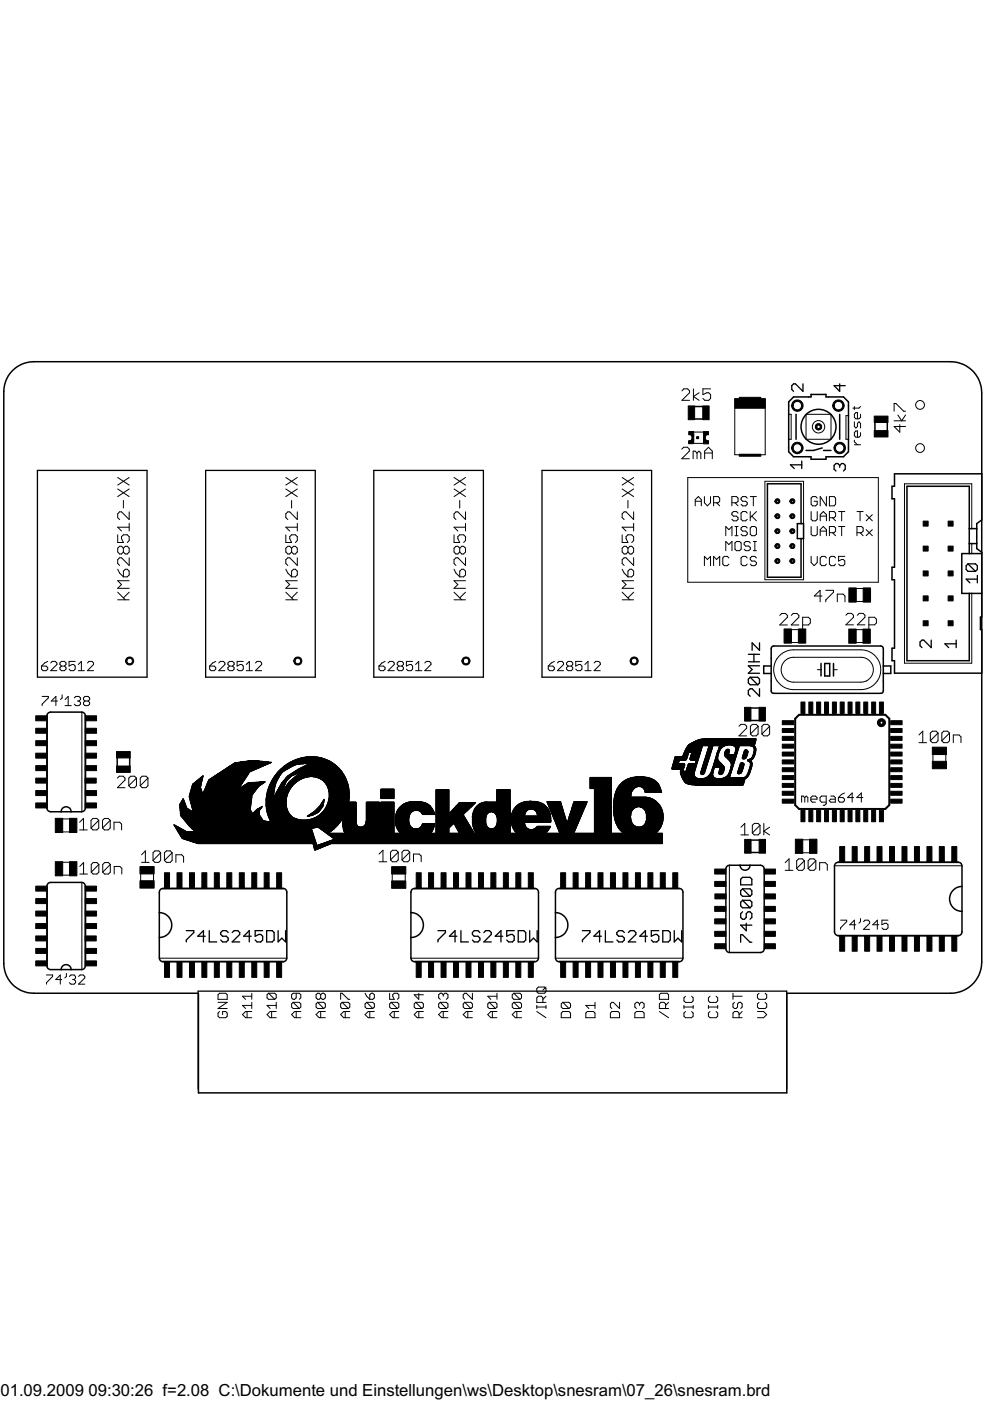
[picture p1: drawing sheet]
<svg xmlns="http://www.w3.org/2000/svg" width="210mm" height="297mm" viewBox="0 0 210 297" stroke-linecap="round" stroke-linejoin="round" font-family="sans-serif">
<defs><g id="words">
<g font-size="4">
<text x=".1" y="295.9">01.09.2009</text>
<text x="18.8" y="295.9">09:30:26 f=2.08 C:\Dokumente und Einstellungen\ws\Desktop\snesram\07_26\snesram.brd</text>
</g>
</g></defs>
<g fill="#000" stroke="#000" stroke-width=".32">
<path d="M7.2 76.7h194.3zM.8 83v121.3zM147.3 88.8h1.7zM147.3 86.2h1.7zM167.2 86v1.8zM167.2 87.8v5.3zM167.2 93.1v1.9zM167.2 95.8l1.1 1zM167.2 95v.8zM167.2 85.2v.8zM168.3 84.2l-1.1 1zM168.3 96.8h3.1z"/>
<path d="M168.8 87.8v5.3zM170.9 95.5h1.6zM168.3 84.2h3.1zM172 83.6v.6zM172 96.8v.6zM172 97.4h3.1zM171.4 84.2h.6zM171.4 96.8h.6zM172.5 95.5l1.8-.5zM174.6 95.5h1.6zM175.1 83.6v.6zM172 83.6h3.1z"/>
<path d="M175.1 96.8v.6zM175.1 84.2h.6zM175.1 96.8h.6zM178 87.8v5.3zM175.7 84.2h3.1zM175.7 96.8h3.1zM179.9 93.1v1.9zM179.9 88.1v5zM179.9 86v2.1zM178.8 84.2l1.1 1zM179.9 95.8l-1.1 1zM179.9 85.2v.8z"/>
<path d="M179.9 95v.8zM185.5 89.6v1.7zM188.1 89.6v1.7zM162.7 102.6v19.8zM169.1 111v3.2zM169.1 111h.7zM169.1 114.2h.7zM169.8 102.6v8.4zM162.7 102.6h7.1zM169.8 111h.6zM170.4 111v3.2zM169.8 114.2h.6z"/>
<path d="M189.1 103.1v2.6zM189.1 103.1h.6zM189.1 105.7h.6zM189.7 100.5v2.6zM203.9 117.4v8.4zM203.9 117.4h1.6zM192.3 103.1h13.2zM205.5 103.1v9zM205.5 117.4h.5zM205.5 115.3h.5zM205.5 115.3v2.1zM205.5 112.1h.5z"/>
<path d="M205.5 112.1v3.2zM206 117.4h2.2zM206 115.3h1.1zM206 112.1h1.1zM207.1 111l1.1-.8zM207.1 111v1.1zM207.1 115.3v1zM207.1 112.1v3.2zM208.2 100.5v9.7zM189.7 100.5h18.5zM208.2 117.1v.3zM208.2 117.4v8.4z"/>
<path d="M207.1 116.3l1.1 .8zM162.7 122.4h7.1zM163.5 137.5v2.1zM163.5 139.6v4.8zM164 137h22.8zM169.8 114.2v8.2zM187.3 137.5v2.1zM187.3 139.6v1.6zM189.1 120.3v2.6zM189.1 120.3h.6zM189.1 122.9h.6zM189.1 137.4v2.7z"/>
<path d="M189.1 137.4h.6zM189.7 105.7v14.6zM189.7 122.9v14.5zM203.9 125.8h1.6zM205.5 125.8v14.3zM205.5 125.8h.5zM206 125.8h2.2zM207.9 130.8h.3zM207.9 130.8v2.7zM208.2 125.8v5zM207.9 133.5h.3zM208.2 133.5v9.2z"/>
<path d="M9.9 151.8v19.5zM10 151.8v19.5zM10.8 151h6.5zM18.1 151.7v19.6zM159.2 150.1h1.7zM159.2 152.8h1.7zM161.9 141.2v1.6zM163.5 144.4v2.1zM161.9 141.2h1.6zM161.9 142.8h1.6zM164 147h22.8zM174.1 142v1.3z"/>
<path d="M174.1 140.7v1.3zM174.9 140.7v2.6zM174.9 143.3h1zM175.9 140.7v2.6zM174.9 140.7h1zM176.7 142v1.3zM176.7 140.7v1.3zM187.3 144.4v2.1zM187.3 141.2v1.6zM187.3 142.8v1.6zM187.3 141.2h1.6zM187.3 142.8h1.6z"/>
<path d="M188.9 141.2v1.6zM189.1 140.1h.6zM189.7 140.1v2.6zM189.7 142.7h18.5zM192.3 103.1v37zM192.3 140.1h13.2zM10.8 172.1h2.2zM13 172.1h2.1zM15.1 172.1h2.2zM18.1 151.8v19.5zM24.8 160.7v1.7zM27.5 160.7v1.7z"/>
<path d="M159.2 178.1h1.7zM9.9 187.9v16.9zM10 187.9v16.9zM10.8 187.1h6.5zM18.1 187.8v17zM33.8 189.2v4.3zM33.8 193.5v5.3zM33.8 198.8v4.3zM34.5 188.4h25.6zM34.6 188.4h25.4zM87.1 189.2v4.3zM87.1 193.5v5.3z"/>
<path d="M87.1 198.8v4.3zM87.8 188.4h25.5zM87.9 188.4h25.5zM117.8 189.2v4.3zM117.8 193.5v5.3zM117.8 198.8v4.3zM118.6 188.4h25.4zM153.9 184.3v16.8zM154.7 183.5h2.2zM156.9 183.5h2.1zM159.2 180.7h1.7zM159 183.5h2.2z"/>
<path d="M176.9 183.6v14zM177.7 182.8h25.5zM177.7 198.4h25.5zM204 193.2v4.4zM204 187.9v5.3zM204 183.6v4.3zM7.2 210.6h34.8zM10.8 205.6h2.2zM13 205.6h2.1zM15.1 205.6h2.2zM18.1 187.9v16.9zM34.5 203.9h25.6z"/>
<path d="M34.6 203.9h25.4zM42.1 210.7v21zM60.8 189.2v13.9zM87.9 203.9h25.5zM88 203.9h25.4zM114.2 189.2v13.9zM118.5 203.9h25.5zM118.6 203.9h25.4zM144.8 189.2v13.9zM154.7 202h6.5zM162 184.3v16.8zM166.9 210.6h34.6z"/>
<path d="M208.2 83.4v120.6zM42.1 231.7h124.7zM166.8 210.7v21z"/>
</g>
<g fill="#000" stroke="#000" stroke-width=".21">
<path d="M144.5 97.3l1.7-1.6zM144.6 84.9l1.6-1.6zM144.9 94.8l-.4 .4zM145 82.4l-.4 .5zM144.9 94.8h.9zM145 82.4h.8zM144.5 97.3h1.7zM146.2 95.2v.5zM145.8 94.8l.4 .4zM144.6 84.9h1.6zM146.2 82.9v.4zM145.8 82.4l.4 .5z"/>
<path d="M147 95.7v1.6zM147 95.7h.4zM147 91.6h2.2zM147 82.4v2.5zM147 84.1l1.2-.8zM147.4 95.7l.4 .4zM147.8 96.1v1.2zM147.8 96.1l.4-.4zM148.2 95.7l.4 .4zM147 84.1l1.2 .8zM148.6 96.1v1.2zM149 82.4v1.3z"/>
<path d="M149 83.7l.9-.4zM146.2 94h3zM149.4 95.7v1.6zM150.2 94.8l-.8 .9zM149.4 96.1h1.6zM149 84.5l.4 .4zM149.9 83.3h.4zM150.2 94.8l.8 .9zM150.3 83.3l.4 .4zM149.4 84.9h.9zM149 82.4h1.7zM150.7 83.7v.8z"/>
<path d="M150.3 84.9l.4-.4zM151 95.7v1.6zM155.8 84.6v11.8zM155.8 84.6h6.4zM162.2 84.6v11.8zM155.8 96.4h6.4zM167.2 93.1h.5zM167.7 87.8v5.3zM167.2 87.8h.5zM170.9 93.1h5.3zM170.9 87.8v5.3zM176.2 87.8v5.3z"/>
<path d="M170.9 87.8h5.3zM179.4 88.1v5zM179.4 88.1h.5zM179.4 93.1h.5zM180.8 86.5h1.3zM181.1 93.3v.4zM181.1 91.7v.7zM181.5 91.4l-.4 .3zM181.1 89.4v1zM181.1 87.8v.7zM181.5 87.5l-.4 .3zM181.1 86.2v.6z"/>
<path d="M181.1 92.4l.4 .3zM181.5 91.4h.3zM181.1 90.4l.4 .3zM181.1 88.5l.4 .3zM181.5 87.5h.3zM181.1 93.7l.7 .6zM181.8 91.4v1.3zM181.8 89.8v.6zM181.5 90.7l.3-.3zM181.8 87.5v1.3zM181.5 92.7h.6zM182.1 89.4l-.3 .4z"/>
<path d="M181.5 88.8h.6zM182.1 86.5l.4-.3zM181.1 94.3h1.4zM182.5 91.7v.7zM182.1 92.7l.4-.3zM182.5 89.8v.9zM182.1 89.4l.4 .4zM182.5 87.8v.7zM182.1 88.8l.4-.3zM189.6 90.4l1.2 1.2zM189.6 85.6v1.6zM189.6 85.6h.4z"/>
<path d="M190 85.6l1.6 1.6zM190.8 90v1.6zM190.4 88l.8 1.2zM191.6 87.2h.4zM189.6 90.4h2.4zM189.6 89.2h2.4zM192 88l-.8 1.2zM25 118.7v.8zM25 119.5l.4 .4zM25 116.2v.8zM25 116.2l.4-.4zM25 113.4v1.6z"/>
<path d="M25 115h1.2zM25 111.8h2.4zM25 108.9v.8zM25 109.7l.4 .5zM25 105.3l2.4-1.6zM25 103.7l2.4 1.6zM25 102.8l2.4-1.6zM25 101.2l2.4 1.6zM25.4 118.3l-.4 .4zM25 117l.4 .5zM25.4 115.8h.4zM25.4 108.5l-.4 .4z"/>
<path d="M25.4 118.3h.4zM25.8 115.8l.4 .4zM25.4 117.5h.4zM25.8 113.8v.4zM25.8 113.8l.4-.4zM25 111.8l.8 .8zM25.4 108.5h.4zM26.2 116.2l.4-.4zM26.2 117l-.4 .5zM26.2 116.2v.8zM25.8 114.2l.4 .8zM26.2 113.4h.8z"/>
<path d="M26.2 106.1v1.6zM26.6 115.8h.4zM26.2 117l.4 .5zM27 115.8l.4 .4zM26.6 117.5h.4zM27 113.4l.4 .4zM27.4 118.3v1.6zM25.8 118.3l1.6 1.6zM27.4 116.2v.8zM27.4 117l-.4 .5zM27.4 113.8v.8zM27.4 114.6l-.4 .4z"/>
<path d="M27.4 111v1.6zM27.4 108.5v1.7zM25.8 108.5l1.6 1.7zM60.6 118.7v.8zM60.6 119.5l.4 .4zM60.6 116.2v.8zM60.6 116.2l.4-.4zM60.6 113.4v1.6zM60.6 115h1.2zM60.6 111.8h2.4zM60.6 108.9v.8zM60.6 109.7l.4 .5z"/>
<path d="M60.6 105.3l2.4-1.6zM60.6 103.7l2.4 1.6zM60.6 102.8l2.4-1.6zM60.6 101.2l2.4 1.6zM60.6 118.7l.4-.4zM60.6 117l.4 .5zM61 115.8h.4zM61 108.5l-.4 .4zM61 118.3h.4zM61.4 115.8l.4 .4zM61 117.5h.4zM61.4 113.8v.4z"/>
<path d="M61.4 113.8l.4-.4zM60.6 111.8l.8 .8zM61 108.5h.4zM61.8 116.2l.4-.4zM61.8 117l-.4 .5zM61.8 116.2v.8zM61.4 114.2l.4 .8zM61.8 113.4h.8zM61.8 106.1v1.6zM62.2 115.8h.4zM61.8 117l.4 .5zM62.6 115.8l.4 .4z"/>
<path d="M62.2 117.5h.4zM62.6 113.4l.4 .4zM63 118.3v1.6zM61.4 118.3l1.6 1.6zM63 116.2v.8zM63 117l-.4 .5zM63 113.8v.8zM63 114.6l-.4 .4zM63 111v1.6zM63 108.5v1.7zM61.4 108.5l1.6 1.7zM96.3 118.7v.8z"/>
<path d="M96.3 119.5l.4 .4zM96.3 116.2v.8zM96.3 116.2l.4-.4zM96.3 113.4v1.6zM96.3 115h1.2zM96.3 111.8h2.4zM96.3 108.9v.8zM96.3 109.7l.4 .5zM96.3 105.3l2.4-1.6zM96.3 103.7l2.4 1.6zM96.3 102.8l2.4-1.6zM96.3 101.2l2.4 1.6z"/>
<path d="M96.7 118.3l-.4 .4zM96.3 117l.4 .5zM96.7 115.8h.4zM96.7 108.5l-.4 .4zM96.7 118.3h.4zM97.1 115.8l.4 .4zM96.7 117.5h.4zM97.1 113.8v.4zM97.1 113.8l.4-.4zM96.3 111.8l.8 .8zM96.7 108.5h.4zM97.5 116.2l.4-.4z"/>
<path d="M97.5 117l-.4 .5zM97.5 116.2v.8zM97.1 114.2l.4 .8zM97.5 113.4h.8zM97.5 106.1v1.6zM97.9 115.8h.4zM97.5 117l.4 .5zM98.3 115.8l.4 .4zM97.9 117.5h.4zM98.3 113.4l.4 .4zM98.7 118.3v1.6zM97.1 118.3l1.6 1.6z"/>
<path d="M98.7 116.2v.8zM98.7 117l-.4 .5zM98.7 113.8v.8zM98.7 114.6l-.4 .4zM98.7 111v1.6zM98.7 108.5v1.7zM97.1 108.5l1.6 1.7zM131.9 118.7v.8zM131.9 119.5l.4 .4zM131.9 116.2v.8zM131.9 116.2l.4-.4zM131.9 113.4v1.6z"/>
<path d="M131.9 115h1.2zM131.9 111.8h2.4zM131.9 108.9v.8zM131.9 109.7l.4 .5zM131.9 105.3l2.4-1.6zM131.9 103.7l2.4 1.6zM131.9 102.8l2.4-1.6zM131.9 101.2l2.4 1.6zM131.9 118.7l.4-.4zM131.9 117l.4 .5zM132.3 115.8h.4zM132.3 108.5l-.4 .4z"/>
<path d="M132.3 118.3h.4zM132.7 115.8l.4 .4zM132.3 117.5h.4zM132.7 113.8v.4zM132.7 113.8l.4-.4zM131.9 111.8l.8 .8zM132.3 108.5h.4zM133.1 116.2l.4-.4zM133.1 117l-.4 .5zM133.1 116.2v.8zM132.7 114.2l.4 .8zM133.1 113.4h.8z"/>
<path d="M133.1 106.1v1.6zM133.5 115.8h.4zM133.1 117l.4 .5zM133.9 115.8l.4 .4zM133.5 117.5h.4zM133.9 113.4l.4 .4zM134.3 118.3v1.6zM132.7 118.3l1.6 1.6zM134.3 116.2v.8zM134.3 117l-.4 .5zM134.3 113.8v.8zM134.3 114.6l-.4 .4z"/>
<path d="M134.3 111v1.6zM134.3 108.5v1.7zM132.7 108.5l1.6 1.7zM145.8 101.3h40.4zM147.4 105.9v1.4zM147.4 105.9l.7-.6zM147.4 106.3h1.3zM148.1 105.3l.6 .6zM148.7 105.9v1.4zM149.4 118v1.9zM149.4 118l.6 .6zM149.4 105.3v1.3z"/>
<path d="M149.4 106.6l.6 .7zM150 118.6l.6-.6zM150 107.3l.6-.7zM150.6 118v1.9zM150.6 105.3v1.3zM151.3 118v1.9zM151.3 118l.6 .6zM151.3 105.3v2zM151.3 105.3h1zM151.9 118.6l.7-.6zM151.9 106.6l.7 .7zM152.3 105.3l.3 .3z"/>
<path d="M151.3 106.6h1zM152.6 118v1.9zM152.6 105.6v.7zM152.6 106.3l-.3 .3zM153.2 118.3v1.3zM153.2 119.6l.4 .3zM153.6 118l-.4 .3zM153.6 119.9h.6zM153.9 114.8v2zM153.9 114.8l.6 .6zM153.9 111.6v2zM153.9 111.6l.6 .7z"/>
<path d="M153.6 118h.6zM154.5 119.6l-.3 .3zM154.2 118l.3 .3zM154.5 115.4l.7-.6zM154.5 112.3l.7-.7zM155.2 108.8v.3zM155.2 109.1l.3 .3zM155.2 105.3v2zM155.2 105.3h1zM155.2 114.8v2zM155.2 111.6v2zM155.5 108.5l-.3 .3z"/>
<path d="M155.5 109.4h.7zM155.2 110.1l.3 .3zM155.8 115.1v1.3zM155.8 116.4l.3 .4zM155.8 113.6h.7zM155.8 111.6h.7zM155.8 106.6l.7 .7zM156.1 114.8l-.3 .3zM156.1 116.8h.7zM156.1 111.6v2zM155.5 108.5h.7zM156.2 109.4l.3 .4z"/>
<path d="M155.5 110.4h.7zM156.2 105.3l.3 .3zM155.2 106.6h1zM156.2 108.5l.3 .3zM156.5 109.8v.3zM156.5 110.1l-.3 .3zM156.5 105.6v.7zM156.5 106.3l-.3 .3zM156.1 114.8h.7zM156.8 116.8l.3-.4zM157.1 118.3v1.3zM157.1 119.6l.4 .3z"/>
<path d="M157.1 112v.3zM157.1 112.3l.4 .3zM157.1 108.8v1.3zM157.1 110.1l.4 .3zM157.1 105.6v.3zM157.1 105.9l.4 .4zM157.1 115.1v1.3zM156.8 114.8l.3 .3zM157.1 118.3l.4-.3zM157.5 119.9h.6zM157.1 112l.4-.4zM157.5 112.6h.6z"/>
<path d="M157.1 113.3l.4 .3zM157.5 108.5l-.4 .3zM157.5 110.4h.6zM157.5 105.3l-.4 .3zM157.5 106.3h.6zM157.1 106.9l.4 .4zM157.8 115.1v.3zM157.8 115.4l.3 .4zM158.1 114.8l-.3 .3zM158.1 115.8h.6zM157.8 116.4l.3 .4zM157.5 118h.6z"/>
<path d="M158.4 119.6l-.3 .3zM157.5 111.6h.6zM158.1 112.6l.3 .3zM157.5 113.6h.6zM157.5 108.5h.6zM158.4 110.1l-.3 .3zM157.5 105.3h.6zM158.1 106.3l.3 .3zM157.5 107.3h.6zM158.1 118l.3 .3zM158.1 111.6l.3 .4zM158.4 112.9v.4z"/>
<path d="M158.4 113.3l-.3 .3zM158.1 108.5l.3 .3zM158.1 105.3l.3 .3zM158.4 106.6v.3zM158.4 106.9l-.3 .4zM158.1 114.8h.6zM158.7 115.8l.4 .3zM158.1 116.8h.6zM159.1 118.3v.3zM159.1 118.6l.3 .4zM159.1 112v1.3zM159.1 113.3l.3 .3z"/>
<path d="M159.1 108.5v1.9zM159.1 109.8l1.3-1.3zM159.1 105.3h1.3zM158.7 114.8l.4 .3zM159.1 116.1v.3zM158.7 116.8l.4-.4zM159.4 118l-.3 .3zM159.4 119h.6zM159.1 119.6l.3 .3zM159.1 112l.3-.4zM159.4 113.6h.6zM159.4 109.4l1 1z"/>
<path d="M159.7 116.8h.7zM159.7 114.8h.7zM159.7 105.3v2zM159.4 118h.6zM160 119l.4 .3zM159.4 119.9h.6zM160 114.8v2zM159.4 111.6h.6zM160 113.6l.4-.3zM160 118l.4 .3zM160.4 119.3v.3zM160.4 119.6l-.4 .3z"/>
<path d="M160.4 112v1.3zM160 111.6l.4 .4zM162.2 102v20.9zM170.4 102v12.2zM162.2 102h8.2zM172 118v1.3zM172 119.3l.6 .6zM172 111.6v1.7zM172 113.3l.3 .3zM172 108.5v1.6zM172 110.1l.3 .3zM172 105.6v1.3z"/>
<path d="M172 106.9l.3 .4zM172.3 113.6h.7zM172.3 110.4h.7zM172.3 105.3l-.3 .3zM172.3 107.3h.7zM172.6 119.9l.7-.6zM173 113.6l.3-.3zM173.3 110.1l-.3 .3zM172.3 105.3h.7zM173.3 106.9l-.3 .4zM173.3 118v1.3zM173.3 111.6v1.7z"/>
<path d="M173.3 108.5v1.6zM173 105.3l.3 .3zM173.3 106.3v.6zM172.6 106.3h.7zM173.9 118.3v1.3zM173.9 119.6l.3 .3zM173.9 112.3v1.3zM173.9 112.3l.7-.7zM173.9 112.6h1.3zM173.9 109.1v1.3zM173.9 109.1l.7-.6zM173.9 109.4h1.3z"/>
<path d="M173.9 105.3v2zM173.9 105.3l1.3 2zM174.2 118l-.3 .3zM174.2 119.9h.7zM174.6 111.6l.6 .7zM174.6 108.5l.6 .6zM174.2 118h.7zM175.2 119.6l-.3 .3zM174.9 118l.3 .3zM175.2 112.3v1.3zM175.2 109.1v1.3zM175.2 105.3v2z"/>
<path d="M175.9 118.3v1.3zM175.9 119.6l.3 .3zM175.9 111.6v2zM175.9 111.6h.9zM175.9 108.5v1.9zM175.9 108.5h.9zM175.9 105.3v2zM175.9 107.3h.9zM175.9 118.3l.3-.3zM176.2 119.9h.6zM176.5 112.9l.7 .7zM176.5 109.8l.7 .6z"/>
<path d="M176.2 118h.6zM177.2 119.6l-.4 .3zM176.8 111.6l.4 .4zM175.9 112.9h.9zM176.8 108.5l.4 .3zM175.9 109.8h.9zM177.2 106.9l-.4 .4zM175.9 105.3h.9zM176.8 118l.4 .3zM177.2 112v.6zM177.2 112.6l-.4 .3zM177.2 108.8v.6z"/>
<path d="M177.2 109.4l-.4 .4zM177.2 105.6v1.3zM176.8 105.3l.4 .3zM177.8 118v1zM177.8 119l.7-.4zM177.8 111.6h1.3zM177.8 108.5h1.3zM177.8 119.6l.3 .3zM178.5 118.6h.3zM178.5 111.6v2zM178.5 108.5v1.9zM178.8 118.6l.3 .4z"/>
<path d="M178.1 119.9h.7zM177.8 118h1.3zM179.1 119v.6zM179.1 119.6l-.3 .3zM181.7 111.6v2zM181.7 111.6h1zM181.7 108.5h1.3zM182.4 112.9l.6 .7zM182.4 108.5v1.9zM182.7 111.6l.3 .4zM181.7 112.9h1zM183 112v.6z"/>
<path d="M183 112.6l-.3 .3zM183.6 112.3l1.4 1.3zM183.6 113.6l1.4-1.3zM183.6 109.1l1.4 1.3zM183.6 110.4l1.4-1.3zM186.2 101.3v22.1zM191.8 102.6v38zM206 115.3v2.1zM206 102.6v9.5zM191.8 102.6h14.2zM25 127.2h2.4zM25 124.7l.8-.8z"/>
<path d="M25 123.1h2.4zM25 120.7l.4 .8zM25.4 121.5l.8 .8zM25 123.1l.8 .8zM26.2 126.8l1.2-1.2zM26.2 122.3h.8zM26.2 121.1v1.2zM25 125.6l1.6 1.6zM26.6 120.7l-.4 .4zM27 122.3l.4-.4zM26.6 120.7h.4zM25 124.7h2.4z"/>
<path d="M27.4 121.1v.8zM27 120.7l.4 .4zM60.6 127.2h2.4zM60.6 124.7l.8-.8zM60.6 123.1h2.4zM60.6 120.7l.4 .8zM61 121.5l.8 .8zM60.6 123.1l.8 .8zM61.8 126.8l1.2-1.2zM61.8 122.3h.8zM61.8 121.1v1.2zM60.6 125.6l1.6 1.6z"/>
<path d="M62.2 120.7l-.4 .4zM62.6 122.3l.4-.4zM62.2 120.7h.4zM60.6 124.7h2.4zM63 121.1v.8zM62.6 120.7l.4 .4zM96.3 127.2h2.4zM96.3 124.7l.8-.8zM96.3 123.1h2.4zM96.3 120.7l.4 .8zM96.7 121.5l.8 .8zM96.3 123.1l.8 .8z"/>
<path d="M97.5 126.8l1.2-1.2zM97.5 122.3h.8zM97.5 121.1v1.2zM96.3 125.6l1.6 1.6zM97.5 121.1l.4-.4zM98.3 122.3l.4-.4zM97.9 120.7h.4zM96.3 124.7h2.4zM98.7 121.1v.8zM98.3 120.7l.4 .4zM131.9 127.2h2.4zM131.9 124.7l.8-.8z"/>
<path d="M131.9 123.1h2.4zM131.9 120.7l.4 .8zM132.3 121.5l.8 .8zM131.9 123.1l.8 .8zM133.1 126.8l1.2-1.2zM133.1 122.3h.8zM133.1 121.1v1.2zM131.9 125.6l1.6 1.6zM133.1 121.1l.4-.4zM133.9 122.3l.4-.4zM133.5 120.7h.4zM131.9 124.7h2.4z"/>
<path d="M134.3 121.1v.8zM133.9 120.7l.4 .4zM145.8 101.3v22.1zM162.2 122.9h8.2zM166.9 130.9l-1.6 1.6zM165.7 130.1l-.4 .4zM165.7 130.1h.8zM165.3 132.5h1.6zM166.9 130.5v.4zM166.5 130.1l.4 .4zM167.7 133.5h1.6zM169.4 130.9l-1.6 1.6z"/>
<path d="M167.8 136.2h1.5zM168.2 130.1l-.4 .4zM168.3 139.4h14.2zM168.3 137.8h14.2zM168.2 130.1h.8zM167.8 132.5h1.6zM169.4 130.5v.4zM169 130.1l.4 .4zM170.2 130.9v2.4zM170.2 130.9h1.2zM170.4 114.2v8.7zM171.4 130.9l.4 .4z"/>
<path d="M170.2 132.5h1.2zM171.8 131.3v.8zM171.8 132.1l-.4 .4zM172.7 126.4h1.6zM173.9 125.2v2.4zM172.7 126.4l1.2-1.2zM175.1 125.2h1.6zM175.1 127.2v.4zM176.7 125.2v.4zM176.7 125.6l-1.6 1.6zM177.5 126v1.6zM177.5 126h1.3z"/>
<path d="M178.8 126l.4 .4zM179.2 126.4v1.2zM179.3 132.5l1.7-1.6zM179.7 130l-.4 .5zM179.7 130h.9zM179.3 132.5h1.7zM181 130.5v.4zM180.6 130l.4 .5zM181.5 124.8h1.5zM181.5 127.5h1.5zM181.8 132.5l1.6-1.6zM182.2 130l-.4 .5z"/>
<path d="M182.2 130h.8zM181.5 133.5h1.5zM181.5 136.2h1.5zM181.8 132.5h1.6zM183.4 130.5v.4zM183 130l.4 .5zM184.2 130.9v2.4zM184.2 130.9h1.2zM185.4 130.9l.4 .4zM184.2 132.5h1.2zM185.8 131.3v.8zM185.8 132.1l-.4 .4z"/>
<path d="M145.8 123.4h40.4zM8.8 141.2v.7zM8.8 141.9l.3 .3zM8.9 147.7h1.3zM8.9 149.3v.3zM9.1 142.2h.7zM8.8 141.2l.7-.6zM10.1 141.9l-.3 .3zM8.8 141.2h1zM9.5 140.6l.6-.4zM10.1 141.5v.4zM9.8 141.2l.3 .3z"/>
<path d="M10.2 147.7v.3zM10.2 148l-1.3 1.3zM12.1 140.9l-1.3 1.3zM10.9 148.6h1.3zM11.1 140.2l-.3 .4zM11.1 140.2h.6zM11.9 147.7v1.9zM10.9 148.6l1-.9zM10.8 142.2h1.3zM12.1 140.6v.3zM11.7 140.2l.4 .4zM13 140.2l-.3 .4z"/>
<path d="M12.7 141.5v.4zM12.7 141.5l.3-.3zM12.7 140.6v.3zM13 140.2h.7zM12.7 141.9l.3 .3zM12.7 140.9l.3 .3zM13 141.2h.7zM13.2 147.3v.7zM13.2 148l-.4 .3zM13.7 140.2l.3 .4zM13.7 141.2l.3 .3zM13 142.2h.7z"/>
<path d="M13.8 148.3l.7-.6zM13.8 149.6h1.3zM14 140.6v.3zM14 140.9l-.3 .3zM14 141.5v.4zM14 141.9l-.3 .3zM14.5 147.7v1.9zM14.6 140.2v1zM14.6 141.2l.7-.3zM14.6 141.9l.4 .3zM15.3 140.9h.3zM15.6 140.9l.3 .3z"/>
<path d="M15 142.2h.6zM15.7 148l.4-.3zM14.6 140.2h1.3zM15.9 141.2v.7zM15.9 141.9l-.3 .3zM16.1 147.7h.6zM15.7 149.3l.4 .3zM16.6 140.9l.7-.7zM16.6 142.2h1.3zM16.7 147.7l.4 .3zM16.4 148.6h.3zM16.7 148.6l.4 .3z"/>
<path d="M16.1 149.6h.6zM17.1 148v.3zM16.7 148.6l.4-.3zM17.1 148.9v.4zM16.7 149.6l.4-.3zM17.3 140.2v2zM17.7 148l.3-.3zM17.7 148.9v.4zM17.7 148.9l.3-.3zM17.7 148v.3zM18 147.7h.7zM17.7 149.3l.3 .3z"/>
<path d="M17.7 148.3l.3 .3zM18 148.6h.7zM19.8 140.9l-1.3 1.3zM18.7 147.7l.3 .3zM18.7 148.6l.3 .3zM18 149.6h.7zM18.9 140.2l-.4 .4zM19 148v.3zM18.7 148.6l.3-.3zM19 148.9v.4zM18.7 149.6l.3-.3zM18.9 140.2h.6z"/>
<path d="M18.5 142.2h1.3zM19.8 140.6v.3zM19.5 140.2l.3 .4zM44.4 141.2v.7zM44.4 141.9l.4 .3zM44.8 142.2h.6zM45.1 140.6l-.7 .6zM45.7 141.9l-.3 .3zM44.4 141.2h1zM45.1 140.6l.6-.4zM45.7 141.5v.4zM45.4 141.2l.3 .3z"/>
<path d="M47.7 140.9l-1.3 1.3zM46.7 140.2l-.3 .4zM46.7 140.2h.7zM46.4 142.2h1.3zM47.7 140.6v.3zM47.4 140.2l.3 .4zM48.3 140.6l.4-.4zM48.3 141.5v.4zM48.3 141.5l.4-.3zM48.3 140.6v.3zM48.7 140.2h.6zM48.3 141.9l.4 .3z"/>
<path d="M48.3 140.9l.4 .3zM48.7 141.2h.6zM49.3 140.2l.3 .4zM49.3 141.2l.3 .3zM48.7 142.2h.6zM49.6 140.6v.3zM49.6 140.9l-.3 .3zM49.6 141.5v.4zM49.6 141.9l-.3 .3zM50.3 140.2v1zM50.3 141.2l.6-.3zM50.3 141.9l.3 .3z"/>
<path d="M50.9 140.9h.4zM51.3 140.9l.3 .3zM50.6 142.2h.7zM50.3 140.2h1.3zM51.6 141.2v.7zM51.6 141.9l-.3 .3zM52.2 140.9l.7-.7zM52.2 142.2h1.3zM52.9 140.2v2zM55.5 140.9l-1.3 1.3zM54.5 140.2l-.3 .4zM54.5 140.2h.6z"/>
<path d="M54.2 142.2h1.3zM55.5 140.6v.3zM55.1 140.2l.4 .4zM80.3 141.2v.7zM80.3 141.9l.4 .3zM80.7 142.2h.6zM81 140.6l-.7 .6zM81.6 141.9l-.3 .3zM80.3 141.2h1zM81 140.6l.6-.4zM81.6 141.5v.4zM81.3 141.2l.3 .3z"/>
<path d="M82.3 142.2l1.3-1.3zM82.3 140.6l.3-.4zM82.6 140.2h.7zM82.3 142.2h1.3zM83.6 140.6v.3zM83.3 140.2l.3 .4zM84.2 140.6l.4-.4zM84.2 141.5v.4zM84.2 141.5l.4-.3zM84.2 140.6v.3zM84.6 140.2h.6zM84.2 141.9l.4 .3z"/>
<path d="M84.2 140.9l.4 .3zM84.6 141.2h.6zM85.2 140.2l.3 .4zM85.2 141.2l.3 .3zM84.6 142.2h.6zM85.5 140.6v.3zM85.5 140.9l-.3 .3zM85.5 141.5v.4zM85.5 141.9l-.3 .3zM86.2 140.2v1zM86.2 141.2l.6-.3zM86.2 141.9l.3 .3z"/>
<path d="M86.8 140.9h.4zM87.2 140.9l.3 .3zM86.5 142.2h.7zM86.2 140.2h1.3zM87.5 141.2v.7zM87.5 141.9l-.3 .3zM88.1 140.9l.7-.7zM88.1 142.2h1.3zM88.8 140.2v2zM91.4 140.9l-1.3 1.3zM90.4 140.2l-.3 .4zM90.4 140.2h.6z"/>
<path d="M90.1 142.2h1.3zM91.4 140.6v.3zM91 140.2l.4 .4zM116.2 141.2v.7zM116.2 141.9l.4 .3zM116.6 142.2h.6zM116.9 140.6l-.7 .6zM117.5 141.9l-.3 .3zM116.2 141.2h1zM116.9 140.6l.6-.4zM117.5 141.5v.4zM117.2 141.2l.3 .3z"/>
<path d="M118.2 142.2l1.3-1.3zM118.2 140.6l.3-.4zM118.5 140.2h.7zM118.2 142.2h1.3zM119.5 140.6v.3zM119.2 140.2l.3 .4zM120.1 140.6l.4-.4zM120.1 141.5v.4zM120.1 141.5l.4-.3zM120.1 140.6v.3zM120.5 140.2h.6zM120.1 141.9l.4 .3z"/>
<path d="M120.1 140.9l.4 .3zM120.5 141.2h.6zM121.1 140.2l.3 .4zM121.1 141.2l.3 .3zM120.5 142.2h.6zM121.4 140.6v.3zM121.4 140.9l-.3 .3zM121.4 141.5v.4zM121.4 141.9l-.3 .3zM122.1 140.2v1zM122.1 141.2l.6-.3zM122.1 141.9l.3 .3z"/>
<path d="M122.7 140.9h.4zM123.1 140.9l.3 .3zM122.4 142.2h.7zM122.1 140.2h1.3zM123.4 141.2v.7zM123.4 141.9l-.3 .3zM124 140.9l.7-.7zM124 142.2h1.3zM124.7 140.2v2zM127.3 140.9l-1.3 1.3zM126.3 140.2l-.3 .4zM126.3 140.2h.6z"/>
<path d="M126 142.2h1.3zM127.3 140.6v.3zM126.9 140.2l.4 .4zM156.7 156l1.6-1.6zM157.1 153.6l-.4 .4zM157.1 153.6h.8zM156.7 156h1.6zM158.3 154v.4zM157.9 153.6l.4 .4zM159.1 154v1.6zM159.1 154l.4-.4zM159.1 155.6l1.6-1.6z"/>
<path d="M159.5 153.6h.8zM159.1 155.6l.4 .4zM160.3 153.6l.4 .4zM159.5 156h.8zM160.7 154v1.6zM160.7 155.6l-.4 .4zM161.5 154v1.6zM161.5 154l.4-.4zM161.5 155.6l1.7-1.6zM161.9 153.6h.9zM161.5 155.6l.4 .4zM162.8 153.6l.4 .4z"/>
<path d="M161.9 156h.9zM163.2 154v1.6zM162.8 156l.4-.4zM173.3 142h.8zM176.7 142h.8zM168.3 144.6h14.2zM168.3 146.2h14.2zM191.8 140.6h14.2zM194.8 155.8l.8-.8zM194.8 157.5h1.6zM195.6 155v2.5zM197.3 155.4v1.7z"/>
<path d="M197.3 155.4l.4-.4zM197.3 157.1l1.6-1.7zM197.7 155h.8zM197.3 157.1l.4 .4zM197.8 159.9v1.6zM198.5 155l.4 .4zM197.7 157.5h.8zM198.9 155.4v1.7zM198.9 157.1l-.4 .4zM199.7 155.4v1.7zM200.1 155l-.4 .4zM199.7 157.1l1.6-1.7z"/>
<path d="M200.1 155h.8zM199.7 157.1l.4 .4zM200.5 159.9v1.6zM200.9 155l.4 .4zM200.1 157.5h.8zM201.3 155.4v1.7zM201.3 157.1l-.4 .4zM202.1 155.8v1.7zM202.1 155.8h1.2zM203.3 155.8l.5 .4zM203.8 156.2v1.3zM206 125.8v14.8z"/>
<path d="M13.2 173.6h1.6zM13.2 176.4h1.6zM16.9 174.3l.8-.8zM16.9 176h1.6zM17.4 151v21.1zM17.7 173.5v2.5zM19.3 173.9v1.7zM19.3 173.9l.4-.4zM20.9 173.9l-1.6 1.7zM19.7 173.5h.8zM19.3 175.6l.4 .4zM20.5 173.5l.4 .4z"/>
<path d="M19.7 176h.8zM20.9 173.9v1.7zM20.5 176l.4-.4zM21.7 173.9v1.7zM21.7 173.9l.4-.4zM23.4 173.9l-1.7 1.7zM22.1 173.5h.8zM21.7 175.6l.4 .4zM22.9 173.5l.5 .4zM22.1 176h.8zM23.4 173.9v1.7zM22.9 176l.5-.4z"/>
<path d="M24.2 174.3v1.7zM24.2 174.3h1.2zM26.5 165.4l-1.6 1.6zM25.3 164.6l-.4 .4zM25.4 174.3l.4 .4zM25.8 174.7v1.3zM25.3 164.6h.8zM24.9 167h1.6zM26.5 165v.4zM26.1 164.6l.4 .4zM27.3 165v1.6zM27.3 165l.4-.4z"/>
<path d="M27.3 166.6l1.6-1.6zM27.7 164.6h.8zM27.3 166.6l.4 .4zM28.5 164.6l.4 .4zM27.7 167h.8zM28.9 165v1.6zM28.9 166.6l-.4 .4zM29.7 165v1.6zM29.7 165l.4-.4zM29.7 166.6l1.7-1.6zM30.1 164.6h.9zM29.7 166.6l.4 .4z"/>
<path d="M31 164.6l.4 .4zM30.1 167h.9zM31.4 165v1.6zM31.4 166.6l-.4 .4zM157.9 174.6l-.8 .8zM157.1 177h1.6zM157.9 174.6v2.4zM159.5 175v1.6zM159.5 175l.4-.4zM159.5 176.6l1.6-1.6zM159.9 174.6h.8zM159.5 176.6l.4 .4z"/>
<path d="M160.7 174.6l.4 .4zM159.9 177h.8zM161.1 175v1.6zM161.1 176.6l-.4 .4zM161.9 174.6v2.4zM161.9 176.2l1.3-.8zM161.9 176.2l1.3 .8zM170 168.8v1.3zM170 168.8h.3zM170.1 178.1h1.6zM170.3 168.8l.3 .3zM170.6 169.1v1z"/>
<path d="M170.6 169.1l.3-.3zM170.9 168.8l.4 .3zM171.3 169.1v1zM171.9 169.1v.7zM171.9 169.1l.3-.3zM171.9 169.8l.3 .3zM172.2 168.8h.7zM172.2 170.1h.7zM172.9 168.8l.3 .3zM173.2 169.1v.3zM171.9 169.4h1.3zM173.9 169.1v.7z"/>
<path d="M173.9 169.8l.3 .3zM174.2 168.8l-.3 .3zM174.2 170.1h1zM174.5 170.7h.3zM174.8 170.7l.4-.3zM175.2 168.8v1.6zM174.2 168.8h1zM175.8 169.8l.3-.4zM176.1 168.8h.7zM175.8 169.8l.3 .3zM176.1 169.4h1zM176.8 168.8l.3 .3z"/>
<path d="M177.1 169.1v1zM176.1 170.1h1zM177.8 169.1v.7zM177.8 169.8l.3 .3zM178.1 170.1h.6zM177.8 169.1l.6-.7zM178.7 170.1l.3-.3zM177.8 169.1h.9zM178.4 168.4l.6-.3zM179 169.4v.4zM178.7 169.1l.3 .3zM179.7 169.1h1.3z"/>
<path d="M180.7 168.1v2zM180.7 168.1l-1 1zM181.7 169.1h1.2zM182.6 168.1v2zM182.6 168.1l-.9 1zM13.2 182.8h1.6zM13.2 185.5h1.6zM17.7 182.9l-.8 .8zM16.9 185.3h1.6zM17.7 182.9v2.4zM19.3 183.3v1.6zM19.3 183.3l.4-.4z"/>
<path d="M21 183.3l-1.7 1.6zM19.7 182.9h.9zM19.3 184.9l.4 .4zM20.6 182.9l.4 .4zM19.7 185.3h.9zM21 183.3v1.6zM20.6 185.3l.4-.4zM21.8 183.3v1.6zM21.8 183.3l.4-.4zM23.4 183.3l-1.6 1.6zM22.2 182.9h.8zM21.8 184.9l.4 .4z"/>
<path d="M23 182.9l.4 .4zM22.2 185.3h.8zM23.4 183.3v1.6zM23.4 184.9l-.4 .4zM24.2 183.7v1.6zM24.2 183.7h1.2zM25.4 183.7l.4 .4zM25.8 184.1v1.2zM29.8 185.2v1.6zM30.8 180.4l-.8 .8zM30 182.8h1.6zM30.8 180.4v2.4z"/>
<path d="M32.4 180.8v1.6zM32.4 180.8l.5-.4zM34.1 180.8l-1.7 1.6zM32.6 185.2v1.6zM32.9 180.4h.8zM32.4 182.4l.5 .4zM33.7 180.4l.4 .4zM32.9 182.8h.8zM34.1 180.8v1.6zM33.7 182.8l.4-.4zM34.9 180.8v1.6zM34.9 180.8l.4-.4z"/>
<path d="M34.9 182.4l1.6-1.6zM35.3 180.4h.8zM34.9 182.4l.4 .4zM36.1 180.4l.4 .4zM35.3 182.8h.8zM36.5 180.8v1.6zM36.1 182.8l.4-.4zM37.3 181.2v1.6zM37.3 181.2h1.2zM38.5 181.2l.4 .4zM38.9 181.6v1.2zM80.4 181.1l.8-.8z"/>
<path d="M80.4 182.7h1.6zM81.2 180.3v2.4zM82.8 180.7v1.6zM82.8 180.7l.4-.4zM82.8 182.3l1.6-1.6zM83.2 185.3v1.5zM83.2 180.3h.8zM82.8 182.3l.4 .4zM84 180.3l.4 .4zM83.2 182.7h.8zM84.4 180.7v1.6zM84.4 182.3l-.4 .4z"/>
<path d="M85.2 180.7v1.6zM85.2 180.7l.4-.4zM85.2 182.3l1.7-1.6zM85.6 180.3h.9zM85.2 182.3l.4 .4zM85.9 185.2v1.6zM86.5 180.3l.4 .4zM85.6 182.7h.9zM86.9 180.7v1.6zM86.9 182.3l-.4 .4zM87.7 181.1v1.6zM87.7 181.1h1.2z"/>
<path d="M88.9 181.1l.4 .4zM89.3 181.5v1.2zM154.6 183.5v18.5zM166.5 182.9l.8-.8zM166.5 184.5h1.6zM167.3 182.1v2.4zM168.9 182.5v1.6zM168.9 182.5l.4-.4zM170.5 182.5l-1.6 1.6zM169.3 182.1h.8zM168.9 184.1l.4 .4zM170.1 182.1l.4 .4z"/>
<path d="M169.3 184.5h.8zM170.2 180.8h1.5zM170.5 182.5v1.6zM170.1 184.5l.4-.4zM171.3 182.5v1.6zM171.3 182.5l.4-.4zM173 182.5l-1.7 1.6zM171.7 182.1h.9zM171.3 184.1l.4 .4zM172.6 182.1l.4 .4zM171.7 184.5h.9zM173 182.5v1.6z"/>
<path d="M173 184.1l-.4 .4zM173.8 182.9v1.6zM173.8 182.9h1.2zM175 182.9l.4 .4zM175.4 183.3v1.2zM178.2 195.1h1.3zM178.2 196.7v.3zM179.5 195.1v.3zM179.5 195.4l-1.3 1.3zM180.2 196.1h1.3zM181.1 195.1v1.9zM181.1 195.1l-.9 1z"/>
<path d="M182.4 194.8v.6zM182.4 195.4l-.3 .3zM183.1 197l1.3-1.3zM183.4 195.1l-.3 .3zM183.4 195.1h.7zM183.1 197h1.3zM184.4 195.4v.3zM184.1 195.1l.3 .3zM185 196.1h1.3zM186 195.1v1.9zM186 195.1l-1 1zM187 195.1v1z"/>
<path d="M187 196.1l.6-.4zM187 196.7l.3 .3zM187.6 195.7h.4zM188 195.7l.3 .4zM187.3 197h.7zM187 195.1h1.3zM188.3 196.1v.6zM188.3 196.7l-.3 .3zM177 183.6h26.9zM9.9 206.7h1.3zM9.9 208.3v.4zM11.2 206.7v.3z"/>
<path d="M11.2 207l-1.3 1.3zM11.8 207.7h1.3zM12.8 206.7v2zM12.8 206.7l-1 1zM14.1 206.4v.6zM13.7 207.3l.4-.3zM14.7 207l.3-.3zM15 206.7h.7zM14.7 208.3l.3 .4zM15.7 206.7l.3 .3zM15.4 207.7h.3zM15.7 207.7l.3 .3z"/>
<path d="M15 208.7h.7zM16 207v.3zM16 207.3l-.3 .4zM16 208v.3zM16 208.3l-.3 .4zM16.7 208.7l1.3-1.4zM16.7 207l.3-.3zM17.4 187.1v18.5zM17 206.7h.7zM16.7 208.7h1.3zM18 207v.3zM17.7 206.7l.3 .3z"/>
<path d="M33.8 203.2h27zM46.2 214.8v.7zM46.2 215.5l.3 .3zM46.2 213.8l2-1.3zM46.2 211.9h2zM46.2 210.9v1zM46.5 214.5l-.3 .3zM46.5 215.8h1.4zM46.5 210.6l-.3 .3zM47.2 214.5v.6zM47.9 215.8l.3-.3zM47.2 214.5h.7z"/>
<path d="M46.5 210.6h1.4zM48.2 214.8v.7zM47.9 214.5l.3 .3zM46.2 213.8h2zM46.2 212.5h2zM48.2 210.9v1zM47.9 210.6l.3 .3zM51.4 215.1l.7-.6zM51.4 213.2h2zM51.4 211.2h2zM51.4 215.1l.7 .7zM52.1 214.5h1.3z"/>
<path d="M51.4 213.2l.7 .6zM51.4 211.2l.7 .7zM52.4 214.5v1.3zM52.1 215.8h1.3zM53.4 212.5v1.3zM53.4 210.6v1.3zM56.6 215.1l.7-.6zM56.6 213.2h2zM56.6 210.9v.7zM56.6 210.9l.3-.3zM56.6 211.6l.3 .3zM56.9 210.6h1.4z"/>
<path d="M56.6 215.1l.7 .7zM57.3 214.5h1.3zM56.6 213.2l.7 .6zM57.6 214.5v1.3zM56.9 211.9h1.4zM58.3 210.6l.3 .3zM56.9 210.6l1.4 1.3zM57.3 215.8h1.3zM58.6 212.5v1.3zM58.6 210.9v.7zM58.6 211.6l-.3 .3zM62.5 214.5l-.7 .6z"/>
<path d="M61.8 212.9v.6zM62.1 212.5l-.3 .4zM61.8 210.9v.7zM61.8 211.6l.3 .3zM61.8 213.5l.3 .3zM62.1 212.5h1.4zM62.1 210.6l-.3 .3zM62.1 211.9h.4zM61.8 215.1l.7 .7zM62.5 214.5h1.3zM62.5 211.9l.3-.3zM62.8 214.5v1.3z"/>
<path d="M62.8 210.6v1zM62.1 213.8h1.4zM63.5 212.5l.3 .4zM62.1 212.5l1.4 1.3zM63.5 211.9l.3-.3zM62.1 210.6h1.4zM62.5 215.8h1.3zM63.8 212.9v.6zM63.8 213.5l-.3 .3zM63.8 210.9v.7zM63.5 210.6l.3 .3zM67 215.1l.7-.6z"/>
<path d="M67 212.9v.6zM67 212.9l.4-.4zM67 210.9v.7zM67 210.9l.4-.3zM67 213.5l.4 .3zM67.4 212.5h1.2zM67 211.6l.4 .3zM67.4 210.6h.3zM67 215.1l.7 .7zM67.7 214.5h1.3zM67.7 210.6l.3 .3zM67.4 211.9h.3z"/>
<path d="M68 214.5v1.3zM68 210.9l.3-.3zM68 211.6l-.3 .3zM68 210.9v.7zM68.3 210.6h.3zM68 211.6l.3 .3zM67.4 213.8h1.2zM68.6 212.5l.4 .4zM67.4 212.5l1.2 1.3zM68.6 210.6l.4 .3zM68.3 211.9h.3zM67.7 215.8h1.3z"/>
<path d="M69 212.9v.6zM68.6 213.8l.4-.3zM69 210.9v.7zM68.6 211.9l.4-.3zM72.2 215.1l.7-.6zM72.2 212.9v.6zM72.5 212.5l-.3 .4zM72.2 210.6v1.3zM72.2 210.6h.3zM72.2 213.5l.3 .3zM72.5 212.5h1.4zM72.5 210.6l1.4 1.3z"/>
<path d="M72.2 215.1l.7 .7zM72.9 214.5h1.3zM73.2 214.5v1.3zM72.5 213.8h1.4zM73.9 212.5l.3 .4zM72.5 212.5l1.4 1.3zM73.9 211.9h.3zM72.9 215.8h1.3zM74.2 212.9v.6zM74.2 213.5l-.3 .3zM77.4 215.1l.7-.6zM77.4 212.9v.6z"/>
<path d="M77.4 212.9l.3-.4zM77.4 210.6l.3 .6zM77.4 213.5l.3 .3zM77.7 212.5h1.3zM77.7 211.2l.7 .7zM77.4 215.1l.7 .7zM78.1 214.5h1.3zM78.4 214.5v1.3zM78.4 211.9h.6zM78.4 210.9v1zM78.7 210.6l-.3 .3zM77.7 213.8h1.3z"/>
<path d="M79 212.5l.4 .4zM77.7 212.5l1.3 1.3zM79 211.9l.4-.3zM78.7 210.6h.3zM78.1 215.8h1.3zM79.4 212.9v.6zM79 213.8l.4-.3zM79.4 210.9v.7zM79 210.6l.4 .3zM82.6 215.1l.7-.6zM82.6 212.9v.6zM82.9 212.5l-.3 .4z"/>
<path d="M82.6 210.6v1.3zM82.6 211.9h1zM82.6 213.5l.3 .3zM82.9 212.5h1.3zM82.6 215.1l.7 .7zM83.3 214.5h1.3zM83.3 210.9v.3zM83.3 210.9l.3-.3zM83.6 214.5v1.3zM83.3 211.2l.3 .7zM83.6 210.6h.6zM82.9 213.8h1.3z"/>
<path d="M84.2 212.5l.4 .4zM82.9 212.5l1.3 1.3zM84.2 210.6l.4 .3zM83.3 215.8h1.3zM84.6 212.9v.6zM84.6 213.5l-.4 .3zM84.6 210.9v.7zM84.6 211.6l-.4 .3zM87.2 203.2h26.9zM88.5 214.5l-.7 .6zM87.8 212.9v.6zM88.1 212.5l-.3 .4z"/>
<path d="M87.8 210.9l1 1zM87.8 213.5l.3 .3zM88.1 212.5h1.4zM87.8 215.1l.7 .7zM88.5 214.5h1.3zM88.8 214.5v1.3zM88.8 210.6v1.3zM88.1 213.8h1.4zM89.5 212.5l.3 .4zM88.1 212.5l1.4 1.3zM88.5 215.8h1.3zM89.8 212.9v.6z"/>
<path d="M89.8 213.5l-.3 .3zM87.8 210.9h2zM93 215.1l.7-.6zM93 212.9v.6zM93 212.9l.3-.4zM93 210.9v.7zM93 210.9l.3-.3zM93 213.5l.3 .3zM93.3 212.5h1.3zM93 211.6l.3 .3zM93.3 210.6h.4zM93 215.1l.7 .7z"/>
<path d="M93.7 214.5h1.3zM93.7 210.6l.3 .3zM94 214.5v1.3zM94 210.9v.3zM94 210.9l.3-.3zM94.3 210.6h.3zM93.3 213.8h1.3zM94.6 212.5l.4 .4zM93.3 212.5l1.3 1.3zM94.6 210.6l.4 .3zM93.7 215.8h1.3zM95 212.9v.6z"/>
<path d="M94.6 213.8l.4-.3zM95 210.9v.7zM94.6 211.9l.4-.3zM98.2 215.1l.7-.6zM98.2 212.9v.6zM98.5 212.5l-.3 .4zM98.2 210.9v.7zM98.2 211.6l.3 .3zM98.2 213.5l.3 .3zM98.5 212.5h1.3zM98.5 210.6l-.3 .3zM98.2 215.1l.7 .7z"/>
<path d="M98.9 214.5h1.3zM98.5 210.6h.4zM99.2 214.5v1.3zM98.5 213.8h1.3zM99.8 212.5l.4 .4zM98.5 212.5l1.3 1.3zM98.9 215.8h1.3zM100.2 212.9v.6zM100.2 213.5l-.4 .3zM100.2 210.6v1.3zM98.9 210.6l1.3 1.3zM104.1 214.5l-.7 .6z"/>
<path d="M103.4 212.9v.6zM103.7 212.5l-.3 .4zM103.4 211.2h2zM103.4 213.5l.3 .3zM103.7 212.5h1.4zM103.4 215.1l.7 .7zM104.1 214.5h1.3zM103.4 211.2l.7 .7zM104.4 214.5v1.3zM103.7 213.8h1.4zM105.1 212.5l.3 .4zM103.7 212.5l1.4 1.3z"/>
<path d="M104.1 215.8h1.3zM105.4 212.9v.6zM105.4 213.5l-.3 .3zM105.4 210.6v1.3zM108.6 215.1l.7-.6zM108.6 212.9v.6zM108.6 212.9l.3-.4zM108.6 210.9v.7zM108.6 210.9l.3-.3zM108.6 213.5l.3 .3zM108.9 212.5h1.3zM108.6 211.6l.3 .3z"/>
<path d="M108.9 210.6h1.3zM108.6 215.1l.7 .7zM109.3 214.5h1.3zM109.6 214.5v1.3zM108.9 213.8h1.3zM110.2 212.5l.4 .4zM108.9 212.5l1.3 1.3zM108.9 211.9h1.3zM110.2 210.6l.4 .3zM108.9 210.6l1.3 1.3zM109.3 215.8h1.3zM110.6 212.9v.6z"/>
<path d="M110.2 213.8l.4-.3zM110.6 210.9v.7zM110.2 211.9l.4-.3zM113.8 213.2v.6zM113.8 211.6v.9zM114.1 211.2l-.3 .4zM113.8 209.6v.7zM114.1 209.3l-.3 .3zM114.1 211.2h.7zM113.8 210.3l.3 .3zM114.1 209.3h1.3zM114.8 211.2l.3 .4z"/>
<path d="M115.1 211.6v.9zM115.1 211.9l.7-.7zM115.1 209.9l.7-.6zM114.1 210.6h1.3zM115.4 209.3l.4 .3zM113.8 214.5l2 1.3zM115.8 213.2v.6zM113.8 213.5h2zM113.8 212.5h2zM115.8 209.6v.7zM115.8 210.3l-.4 .3zM117.8 203.2h27z"/>
<path d="M119 215.8h2zM119 214.8v1zM119 212.9v.6zM119 212.9l.3-.4zM119.3 214.5l-.3 .3zM119 213.5l.3 .3zM119.3 212.5h1.3zM119.3 214.5h1.3zM119.3 213.8h1.3zM120.6 212.5l.4 .4zM119.3 212.5l1.3 1.3zM121 214.8v1z"/>
<path d="M120.6 214.5l.4 .3zM121 212.9v.6zM120.6 213.8l.4-.3zM124.2 215.8h2zM124.2 214.8v1zM124.2 213.2h2zM124.5 214.5l-.3 .3zM124.2 213.2l.7 .6zM124.5 214.5h1.3zM126.2 214.8v1zM125.8 214.5l.4 .3zM126.2 212.5v1.3z"/>
<path d="M129.4 215.8h2zM129.4 214.8v1zM129.4 212.9v.6zM129.4 213.5l.3 .3zM129.7 214.5l-.3 .3zM129.7 212.5l-.3 .4zM129.7 212.5h.3zM129.7 214.5h1.3zM131.4 214.8v1zM131 214.5l.4 .3zM131.4 212.5v1.3zM130 212.5l1.4 1.3z"/>
<path d="M134.6 215.8h2zM134.6 214.8v1zM134.6 212.9v.6zM134.6 212.9l.3-.4zM134.9 214.5l-.3 .3zM134.6 213.5l.3 .3zM134.9 212.5h.4zM135.3 212.5l.3 .4zM135.6 212.9v.3zM135.9 212.5l-.3 .4zM135.9 212.5h.3zM134.9 214.5h1.3z"/>
<path d="M136.2 212.5l.4 .4zM136.6 214.8v1zM136.2 214.5l.4 .3zM136.6 212.9v.6zM136.2 213.8l.4-.3zM139.8 212.9v.9zM140.1 212.5l-.3 .4zM139.8 211.9h2zM139.8 210.9v1zM140.1 212.5h.7zM140.1 210.6l-.3 .3zM140.8 212.5l.3 .4z"/>
<path d="M141.1 212.9v.9zM141.8 212.5l-.7 .7zM140.1 210.6h1.3zM139.8 214.5l2 1.3zM139.8 213.8h2zM141.8 210.9v1zM141.4 210.6l.4 .3zM145 214.8v.7zM145 215.5l.3 .3zM145 213.2v.6zM145 211.6v.6zM145 212.2l.3 .3z"/>
<path d="M145.3 214.5l-.3 .3zM145.3 215.8h1.3zM145.3 211.2l-.3 .4zM145.3 212.5h1.3zM146.6 215.8l.4-.3zM147 212.2l-.4 .3zM147 214.8v.7zM146.6 214.5l.4 .3zM147 213.2v.6zM145 213.5h2zM147 211.6v.6zM146.6 211.2l.4 .4z"/>
<path d="M150.2 214.8v.7zM150.2 215.5l.3 .3zM150.2 213.2v.6zM150.2 211.6v.6zM150.2 212.2l.3 .3zM150.5 214.5l-.3 .3zM150.5 215.8h1.3zM150.5 211.2l-.3 .4zM150.5 212.5h1.3zM151.8 215.8l.4-.3zM151.8 212.5l.4-.3zM152.2 214.8v.7z"/>
<path d="M151.8 214.5l.4 .3zM152.2 213.2v.6zM150.2 213.5h2zM152.2 211.6v.6zM151.8 211.2l.4 .4zM155.4 214.8v1zM155.7 214.5l-.3 .3zM155.4 212.9v.6zM155.4 213.5l.3 .3zM155.4 210.6v1.3zM155.7 214.5h.7zM155.7 212.5l-.3 .4z"/>
<path d="M155.7 213.8h.4zM156.1 213.8l.3-.3zM156.4 214.5l.3 .3zM156.4 212.9v.6zM156.7 212.5l-.3 .4zM156.7 214.8v1zM156.7 215.1l.7-.6zM156.7 212.5h.3zM157 212.5l.4 .4zM155.4 215.8h2zM157.4 212.9v.6zM157.4 213.5l-.4 .3z"/>
<path d="M155.4 211.2h2zM160.6 215.8h1.3zM160.6 212.9v.6zM160.6 213.5l.3 .3zM160.6 210.9v.7zM160.6 211.6l.3 .3zM160.9 212.5l-.3 .4zM160.9 213.8h1.3zM160.6 210.9l.3-.3zM160.9 211.9h1.3zM161.9 215.8l.7-.7zM160.6 214.5h1.3z"/>
<path d="M162.2 213.8l.4-.3zM162.2 211.9l.4-.3zM161.9 214.5l.7 .6zM162.6 212.9v.6zM162.2 212.5l.4 .4zM162.6 210.9v.7zM162.2 210.6l.4 .3z"/>
<path d="M146.1 93.6a.33 .33 0 0 1 .6 0 .32 .32 0 0 1-.2 .4 .32 .32 0 0 1-.4-.1l-.1-.2h.5l-.1 .2-.4-.2z" fill-rule="evenodd"/>
<path d="M168.2 85.1a1.22 1.22 0 0 1 1.9 .3 1.22 1.22 0 0 1-.7 1.8 1.22 1.22 0 0 1-1.5-1.2h.2a.9 .9 0 0 1 1.3-.8 .9 .9 0 0 1 .3 1.4 .9 .9 0 0 1-1.5-.3l-.1-.3h-.2z" fill-rule="evenodd"/>
<path d="M168.2 94.1a1.22 1.22 0 0 1 1.9 .3 1.22 1.22 0 0 1-.7 1.7 1.22 1.22 0 0 1-1.5-1.1h.2a.9 .9 0 0 1 1.3-.9 .9 .9 0 0 1 .3 1.5 .9 .9 0 0 1-1.5-.4l-.1-.2h-.2z" fill-rule="evenodd"/>
<path d="M173.1 90a.69 .69 0 0 1 1 .1 .69 .69 0 0 1-.4 1 .69 .69 0 0 1-.8-.6h.3a.37 .37 0 0 1 .5-.3 .37 .37 0 0 1 .1 .6 .37 .37 0 0 1-.6-.2v-.1h-.3z" fill-rule="evenodd"/>
<path d="M177 85.1a1.21 1.21 0 0 1 1.8 .3 1.21 1.21 0 0 1-.8 1.8 1.21 1.21 0 0 1-1.4-1.2h.3a.9 .9 0 0 1 1.2-.8 .9 .9 0 0 1 .3 1.4 .9 .9 0 0 1-1.5-.3v-.3h-.3z" fill-rule="evenodd"/>
<path d="M177.2 94.1a1.22 1.22 0 0 1 1.9 .3 1.22 1.22 0 0 1-.8 1.7 1.22 1.22 0 0 1-1.5-1.1h.3a.9 .9 0 0 1 1.4-.8 .9 .9 0 0 1 .1 1.5 .9 .9 0 0 1-1.4-.5l-.1-.2h-.3z" fill-rule="evenodd"/>
<path d="M164.5 105.9a.53 .53 0 0 1 .8 .2 .53 .53 0 0 1-.4 .7 .53 .53 0 0 1-.6-.5h.3a.21 .21 0 0 1 .3-.2 .21 .21 0 0 1 .1 .3 .21 .21 0 0 1-.4 0l-.3-.1z" fill-rule="evenodd"/>
<path d="M164.5 109a.53 .53 0 0 1 .8 .2 .53 .53 0 0 1-.4 .8 .53 .53 0 0 1-.6-.6h.3a.21 .21 0 0 1 .3-.2 .21 .21 0 0 1 .1 .4 .21 .21 0 0 1-.4-.1l-.3-.1z" fill-rule="evenodd"/>
<path d="M164.5 112.2a.53 .53 0 0 1 .8 .2 .53 .53 0 0 1-.4 .7 .53 .53 0 0 1-.6-.5h.3a.21 .21 0 0 1 .3-.2 .21 .21 0 0 1 .1 .4 .21 .21 0 0 1-.4-.1l-.3-.1z" fill-rule="evenodd"/>
<path d="M164.5 115.4a.53 .53 0 0 1 .8 .2 .53 .53 0 0 1-.4 .7 .53 .53 0 0 1-.6-.5h.3a.21 .21 0 0 1 .3-.2 .21 .21 0 0 1 .1 .3 .21 .21 0 0 1-.4 0l-.3-.1z" fill-rule="evenodd"/>
<path d="M164.5 118.5a.53 .53 0 0 1 .8 .2 .53 .53 0 0 1-.4 .8 .53 .53 0 0 1-.6-.5h.3a.21 .21 0 0 1 .3-.3 .21 .21 0 0 1 .1 .4 .21 .21 0 0 1-.4-.1h-.3z" fill-rule="evenodd"/>
<path d="M167.7 105.9a.54 .54 0 0 1 .8 .1 .54 .54 0 0 1-.4 .8 .54 .54 0 0 1-.6-.5h.3a.21 .21 0 0 1 .3-.2 .21 .21 0 0 1 .1 .3 .21 .21 0 0 1-.4 0l-.3-.1z" fill-rule="evenodd"/>
<path d="M167.7 109a.53 .53 0 0 1 .8 .2 .53 .53 0 0 1-.4 .8 .53 .53 0 0 1-.6-.6h.3a.21 .21 0 0 1 .3-.2 .21 .21 0 0 1 .1 .4 .21 .21 0 0 1-.4-.1l-.3-.1z" fill-rule="evenodd"/>
<path d="M167.7 112.2a.53 .53 0 0 1 .8 .2 .53 .53 0 0 1-.4 .7 .53 .53 0 0 1-.6-.5h.3a.21 .21 0 0 1 .3-.2 .21 .21 0 0 1 .1 .4 .21 .21 0 0 1-.4-.1l-.3-.1z" fill-rule="evenodd"/>
<path d="M167.7 115.4a.54 .54 0 0 1 .8 .1 .54 .54 0 0 1-.4 .8 .54 .54 0 0 1-.6-.5h.3a.21 .21 0 0 1 .3-.2 .21 .21 0 0 1 .1 .3 .21 .21 0 0 1-.4 0l-.3-.1z" fill-rule="evenodd"/>
<path d="M167.7 118.5a.54 .54 0 0 1 .8 .2 .54 .54 0 0 1-.4 .8 .54 .54 0 0 1-.6-.5h.3a.21 .21 0 0 1 .3-.3 .21 .21 0 0 1 .1 .4 .21 .21 0 0 1-.4-.1h-.3z" fill-rule="evenodd"/>
<path d="M26.8 139.6a.86 .86 0 0 1 1.4 .1 .86 .86 0 0 1-.5 1.3 .86 .86 0 0 1-1.1-.9h.3a.59 .59 0 0 1 .9-.5 .59 .59 0 0 1 .1 1 .59 .59 0 0 1-1-.3v-.2h-.3z" fill-rule="evenodd"/>
<path d="M62.5 139.6a.85 .85 0 0 1 1.3 0 .85 .85 0 0 1-.4 1.3 .85 .85 0 0 1-1.1-.8h.2a.6 .6 0 0 1 .9-.5 .6 .6 0 0 1 .2 .9 .6 .6 0 0 1-1-.2l-.1-.2h-.2z" fill-rule="evenodd"/>
<path d="M98.1 139.6a.86 .86 0 0 1 1.4 .1 .86 .86 0 0 1-.5 1.3 .86 .86 0 0 1-1.1-.9h.3a.59 .59 0 0 1 .9-.5 .59 .59 0 0 1 .1 1 .59 .59 0 0 1-1-.3v-.2h-.3z" fill-rule="evenodd"/>
<path d="M133.8 139.6a.85 .85 0 0 1 1.4 0 .85 .85 0 0 1-.5 1.3 .85 .85 0 0 1-1.1-.8h.3a.6 .6 0 0 1 .8-.5 .6 .6 0 0 1 .2 .9 .6 .6 0 0 1-1-.2v-.2h-.3z" fill-rule="evenodd"/>
<path d="M186.2 152.7a.85 .85 0 0 1 1.4 .1 .85 .85 0 0 1-.5 1.2 .85 .85 0 0 1-1.1-.8h.6a.32 .32 0 0 1 .4-.3 .32 .32 0 0 1 .1 .5 .32 .32 0 0 1-.5-.1l-.6-.1z" fill-rule="evenodd"/>
</g>
<g fill="#000" stroke="#000" stroke-width=".21">
<path d="M145.9 86.1h1.4v2.9h-1.4zM146 91.5h1.1v.7h-1.1zM146 93.4h.2v.7h-.2zM146.5 93.4h.6v.7h-.6zM146.6 93.2h.5v.3h-.5zM146.6 92.1h.5v.3h-.5zM146.7 92.4h.4v.8h-.4zM147.7 92.6h.4v.4h-.4zM149 86.1h1.3v2.9h-1.3zM149.2 91.5h1v.7h-1zM149.2 93.4h1v.7h-1zM149.2 92.1h.5v.3h-.5z"/>
<path d="M149.2 93.2h.5v.3h-.5zM149.2 92.4h.3v.8h-.3zM155.8 84.6h6.4v2h-6.4zM156.7 84.2h4.6v.5h-4.6zM156.7 96.3h4.6v.4h-4.6zM185.4 88.2h2.9v1.4h-2.9zM185.4 91.3h2.9v1.3h-2.9zM195.7 110.5h1.1v1h-1.1zM195.7 115.8h1.1v1h-1.1zM201 110.5h1.1v1h-1.1zM201 115.8h1.1v1h-1.1zM166.2 133.3h1.6v3.1h-1.6z"/>
<path d="M169.3 133.3h1.5v3.1h-1.5zM180 133.4h1.5v3h-1.5zM180 124.7h1.5v3h-1.5zM183 133.4h1.5v3h-1.5zM183 124.7h1.6v3h-1.6zM195.7 126.3h1.1v1.1h-1.1zM195.7 131.6h1.1v1.1h-1.1zM195.7 121.1h1.1v1h-1.1zM201 126.3h1.1v1.1h-1.1zM201 131.6h1.1v1.1h-1.1zM201 121.1h1.1v1h-1.1zM7.6 159.7h2.3v1h-2.3z"/>
<path d="M7.6 157h2.3v1.1h-2.3zM7.6 154.4h2.3v1.1h-2.3zM7.6 151.8h2.3v1h-2.3zM18.1 159.7h2.4v1h-2.4zM18.1 157h2.4v1.1h-2.4zM18.1 154.4h2.4v1.1h-2.4zM18.1 151.8h2.4v1h-2.4zM24.7 159.3h2.9v1.4h-2.9zM144.9 160h1zM144.9 159.9l1 .1zM144.9 159.9h1zM144.9 159.8l1 .1z"/>
<path d="M145 159.7h1zM145 159.8h.9zM145.1 159.6h.9zM145.1 159.5h3.4zM145.1 159.4l3.4 .1zM145.2 159.4h3.3zM145.2 159.3l3.4 .1zM145.2 159.3h3.4zM145.2 159.2l3.4 .1zM145.2 159.2h3.4zM145.3 159.1l3.4 .1zM145.3 159.1h3.4z"/>
<path d="M145.3 159l3.4 .1zM145.3 159h3.4zM145.4 158.9l3.3 .1zM145.4 158.9h3.4zM145.4 158.8l3.4 .1zM145.4 158.7l3.4 .1zM145.5 158.6l3.3 .1zM145.5 158.7h3.2zM145.5 158.6h3.3zM145.6 158.5l3.2 .1zM145.6 158.5h3.2zM145.6 158.4l3.2 .1z"/>
<path d="M145.6 158.4h3.2zM145.7 158.3l3.2 .1zM145.7 158.3h3.2zM145.7 158.2l3.2 .1zM145.8 158.2h3.1zM145.8 158.1l3.2 .1zM145.9 158.1h7.9zM145.9 158l8.1 .1zM145.9 158h8.4zM146 157.9h14zM146.1 157.9h13.9zM146.2 157.8h13.8z"/>
<path d="M146.3 157.7h13.7zM146.4 157.6l13.7 .1zM146.5 157.6h13.6zM146.5 160h1.9zM146.6 159.9l1.8 .1zM146.6 159.9h1.8zM146.6 159.8l1.8 .1zM146.6 157.5l13.5 .1zM146.6 159.7h1.9zM146.6 159.8h1.8zM146.7 159.6h1.8zM146.7 157.5h13.4z"/>
<path d="M146.8 157.4l13.4 .1zM146.9 157.4h13.2zM147 157.3l13.2 .1zM147.1 157.3h13.1zM147.2 157.2l13 .1zM147.3 157.2h12.9zM147.4 157.1l12.8 .1zM147.5 157.1h12.8zM147.6 157l12.7 .1zM147.8 157h12.5zM147.9 156.9l12.4 .1zM148.1 156.8l12.2 .1z"/>
<path d="M148.4 156.7l11.9 .1zM148.6 156.7h11.8zM149.1 156.6l11.2 .1zM149.8 160h.8zM149.8 159.9l.8 .1zM149.8 159.9h.8zM149.8 159.8l.8 .1zM149.8 159.8h.8zM149.8 159.7h.9zM149.9 159.7h.8zM149.9 159.6h.8zM149.9 159.5h.8z"/>
<path d="M149.9 159.4l.8 .1zM149.9 159.4h.8zM150 159.3l.8 .1zM150 159.3h.8zM150 159.2l.8 .1zM150 159.2h.9zM150 159.1l.9 .1zM150 159.1h.9zM150.1 159l.8 .1zM150.1 159h.8zM150.1 158.9l.8 .1zM150.1 158.9h.9z"/>
<path d="M150.1 158.8l.9 .1zM150.1 158.7l.9 .1zM150.1 158.7h.9zM150.2 158.6l.8 .1zM150.2 158.6h.8zM150.2 158.5l.9 .1zM150.2 158.5h.9zM150.2 158.4l.9 .1zM150.2 158.4h.9zM150.3 158.3l.8 .1zM150.3 158.3h.8zM150.3 158.2l.8 .1z"/>
<path d="M150.3 158.2h.9zM150.3 158.1l.9 .1zM151.9 160h.4zM152 159.9h.3zM152 159.8l.3 .1zM152 159.8h.3zM152 159.9l.3 .1zM152 159.7h.4zM152 159.6h.4zM152.1 159.6h.3zM152.1 159.5h.3zM152.1 159.4l.3 .1z"/>
<path d="M152.1 159.4h.4zM152.1 159.3l.4 .1zM152.2 159.3h.3zM152.2 159.2l.3 .1zM152.2 159.2h.4zM152.2 159.1l.4 .1zM152.2 159.1h.4zM152.3 159l.4 .1zM152.3 159h.4zM152.3 158.9l.4 .1zM152.3 158.9h.5zM152.3 158.8l.5 .1z"/>
<path d="M152.3 158.7l.5 .1zM152.4 158.6h.6zM152.4 158.7h.5zM152.4 158.6l.5 .1zM152.4 158.5l.6 .1zM152.4 158.5h.7zM152.4 158.4l.7 .1zM152.5 158.4h.7zM152.5 158.3l.8 .1zM152.5 158.3h.9zM152.5 158.2l.9 .1zM152.5 158.2h1.1z"/>
<path d="M152.5 158.1l1.1 .1zM153.6 160h2.6zM153.6 159.9l.9 .1zM153.6 159.9h.9zM153.6 159.8l.9 .1zM153.6 159.8h.9zM153.6 159.7h.9zM153.7 159.7h.9zM153.7 159.6h.9zM153.7 159.5h.9zM153.7 159.4l.9 .1zM153.7 159.4h.9z"/>
<path d="M153.7 159.3l.9 .1zM153.8 159.3h.9zM153.8 159.2l.9 .1zM153.8 159.2h.9zM153.8 159.1l.9 .1zM153.9 159.1h.8zM153.9 159l.7 .1zM154 159h.6zM154 158.9l.6 .1zM154.1 158.9h.4zM155 158h5zM155.3 158l4.7 .1z"/>
<path d="M155.4 158.1h4.5zM155.6 158.1l1.2 .1zM155.7 158.2h1.1zM155.7 158.2l1 .1zM155.7 159.9l.5 .1zM155.7 159.9h.5zM155.8 159.8l.5 .1zM155.8 159.8h.5zM155.8 159.7h.5zM155.8 158.3h.9zM155.8 159.6h.5zM155.8 159.5h.5z"/>
<path d="M155.8 158.3l.9 .1zM155.9 159.4l.4 .1zM155.9 158.4h.8zM155.9 159.4h.5zM155.9 159.3l.5 .1zM155.9 159.3h.5zM155.9 159l.6 .1zM155.9 159.2l.5 .1zM155.9 159.2h.5zM155.9 159.1l.5 .1zM155.9 159.1h.5zM155.9 158.5h.8z"/>
<path d="M155.9 158.4l.8 .1zM156 158.9h.6zM156 158.8l.6 .1zM156 158.7l.6 .1zM156 158.7h.6zM156 158.6l.6 .1zM156 158.6h.6zM156 158.5l.7 .1zM156 159h.5zM156 158.9l.5 .1zM157.6 160h.9zM157.6 159.9l.9 .1z"/>
<path d="M157.6 159.9h.9zM157.6 159.8l.9 .1zM157.6 159.8h.9zM157.7 159.7h.8zM157.7 159.7h.9zM157.7 159.6h.9zM157.7 159.5h.9zM157.7 159.4l.9 .1zM157.7 159.4h.9zM157.8 159.3l.8 .1zM157.8 159.3h.8zM157.8 159.2l.8 .1z"/>
<path d="M157.8 159.2h.8zM157.8 159.1l.7 .1zM157.9 150h1.3v2.9h-1.3zM157.9 159.1h.6zM157.9 159l.5 .1zM158 159h.2zM159 158.1l1 .1zM159.4 158.2h.6zM159.5 158.2l.5 .1zM159.6 158.3h.5zM159.7 160h.4zM159.7 158.3l.4 .1z"/>
<path d="M159.7 159.9l.4 .1zM159.7 159.9h.4zM159.7 159.8l.4 .1zM159.7 158.4h.4zM159.8 159.8h.3zM159.8 159.7h.4zM159.8 159.6h.4zM159.8 158.4l.4 .1zM159.8 159.5h.4zM159.8 159.4l.4 .1zM159.8 159.4h.4zM159.8 159.3l.4 .1z"/>
<path d="M159.8 158.6h.4zM159.8 158.5l.4 .1zM159.8 158.5h.4zM159.9 159.3h.3zM159.9 159.2l.4 .1zM159.9 159.2h.4zM159.9 159.1l.4 .1zM159.9 159.1h.4zM159.9 159l.4 .1zM159.9 159h.4zM159.9 158.9l.4 .1zM159.9 158.9h.4z"/>
<path d="M159.9 158.8l.4 .1zM159.9 158.7l.4 .1zM159.9 158.7h.4zM159.9 158.6l.4 .1zM160.9 150h1.4v2.9h-1.4zM165.9 152.8h2.4v.8h-2.4zM165.9 154.5h2.4v.8h-2.4zM165.9 156.1h2.4v.9h-2.4zM165.9 157.8h2.4v.8h-2.4zM165.9 159.4h2.4v.9h-2.4zM169.8 148.8h.9v2.5h-.9zM171.5 148.8h.8v2.5h-.8z"/>
<path d="M173.1 148.8h.9v2.5h-.9zM174.8 148.8h.9v2.5h-.9zM176.5 148.8h.8v2.5h-.8zM178.1 148.8h.9v2.5h-.9zM179.8 148.8h.9v2.5h-.9zM181.5 148.8h.8v2.5h-.8zM183.1 148.8h.9v2.5h-.9zM184.8 148.8h.9v2.5h-.9zM186.5 148.8h.8v2.5h-.8zM188.8 159.4h2.5v.9h-2.5zM188.8 157.8h2.5v.8h-2.5zM188.8 156.1h2.5v.9h-2.5z"/>
<path d="M188.8 154.5h2.5v.8h-2.5zM188.8 152.8h2.5v.8h-2.5zM197.7 158.4h3v1.6h-3zM7.6 162.3h2.3v1.1h-2.3zM7.6 165h2.3v1h-2.3zM7.6 167.6h2.3v1.1h-2.3zM7.6 170.2h2.3v1.1h-2.3zM11.7 173.5h1.6v3h-1.6zM14.7 173.5h1.6v3h-1.6zM18 165h2.4v1h-2.4zM18.1 170.2h2.4v1.1h-2.4zM18.1 167.6h2.4v1.1h-2.4z"/>
<path d="M18.1 162.3h2.4v1.1h-2.4zM24.7 162.4h2.9v1.4h-2.9zM36.9 175h.3zM36.9 174.9l.2 .1zM37 175.1h.3zM37 175l.3 .1zM37 175.1l.4 .1zM37.1 175.2l.6 .1zM37.1 175.2h.4zM37.1 175.3h.7zM37.2 175.4h.7zM37.2 175.3l.6 .1z"/>
<path d="M37.2 175.5h.9zM37.2 175.5h.8zM37.3 175.6h.9zM37.3 175.7h1.1zM37.4 175.6h.9zM37.4 175.8h1.2zM37.4 175.7h1.1zM37.4 175.8l1.3 .1zM37.5 175.9l1.4 .1zM37.5 175.9h1.3zM37.5 176l1.6 .1zM37.5 176h1.5z"/>
<path d="M37.6 176.1h1.5zM37.7 176.2h1.6zM37.7 176.1l1.5 .1zM37.7 176.3h28.5zM37.7 176.2l1.8 .1zM37.8 176.3l28.5 .1zM37.8 176.4l28.5 .1zM37.8 176.4h28.5zM37.9 176.6h28.5zM37.9 176.5l28.4 .1zM37.9 176.6l28.4 .1zM38 176.7l28.4 .1z"/>
<path d="M38 176.7h28.3zM38 176.8h28.4zM38.1 176.9h28.3zM38.1 176.8l28.3 .1zM38.1 170.8h1.3zM38.1 170.7h1.3zM38.1 170.6l1.2 .1zM38.1 170.6h1.2zM38.1 177h28.3zM38.1 176.9l28.3 .1zM38.1 171.2l1.5 .1zM38.1 171.2h1.5z"/>
<path d="M38.1 171.3l1.5 .1zM38.1 171.3h1.5zM38.1 171.1l1.4 .1zM38.1 171.1h1.4zM38.1 171h1.4zM38.1 170.9h1.4zM38.1 170.5l1.2 .1zM38.1 170.5h1.2zM38.2 177l28.3 .1zM38.2 171.9l2.4 .1zM38.2 171.9h2.3zM38.2 171.7l2.1 .1z"/>
<path d="M38.2 171.7h2.1zM38.2 171.6l1.9 .1zM38.2 171.6h1.8zM38.2 171.5h1.7zM38.2 171.4l1.6 .1zM38.2 171.4h1.5zM38.2 170.4l1.1 .1zM38.2 170.4h1zM38.2 171.8l2.2 .1zM38.2 171.5l1.8 .1zM38.2 177.1l28.3 .1zM38.2 177.1h28.3z"/>
<path d="M38.2 172.5h16.8zM38.2 172.4l15.4 .1zM38.2 172.4h15.3zM38.2 172l2.5 .1zM38.2 170.3l1 .1zM38.2 172.3l15.2 .1zM38.2 172.3h15.2zM38.2 172.2l15.2 .1zM38.2 172.2h15.2zM38.2 172.1l2.7 .1zM38.2 172.1h2.6zM38.2 172h2.5z"/>
<path d="M38.3 177.2l28.3 .1zM38.3 177.2h28.2zM38.3 172.9l16.8 .1zM38.3 172.9h16.8zM38.3 172.8h16.8zM38.3 172.8h16.7zM38.3 172.7h16.7zM38.3 172.6h16.7zM38.3 170.2l.9 .1zM38.3 170.3h.9zM38.3 173h16.8zM38.3 170.1l.8 .1z"/>
<path d="M38.4 177.3h28.1zM38.4 170.2h.8zM38.4 177.4h28.2zM38.4 177.4h28.1zM38.4 173l16.8 .1zM38.4 170.1h.7zM38.4 170l.7 .1zM38.4 173.1h16.8zM38.5 177.5h28.1zM38.5 169.9l.6 .1zM38.5 177.6h28.2zM38.5 173.1l16.8 .1z"/>
<path d="M38.5 169.9h.6zM38.5 169.8l.6 .1zM38.5 177.7h28.2zM38.5 177.6l28.2 .1zM38.5 173.2l16.8 .1zM38.6 173.2h16.6zM38.6 169.8h.4zM38.6 169.7l.4 .1zM38.6 177.7l28.1 .1zM38.6 173.3h16.8zM38.6 169.7h.4zM38.7 177.8h28z"/>
<path d="M38.7 173.3l16.7 .1zM38.7 169.6l.3 .1zM38.7 169.6h.3zM38.7 173.4h16.7zM38.7 169.5l.2 .1zM38.7 169.5h.2zM38.8 169.4l.1 .1zM38.8 173.5h16.7zM38.8 173.4l16.7 .1zM38.8 177.8l27.9 .1zM38.8 173.5l16.7 .1zM38.9 173.6h16.7z"/>
<path d="M38.9 173.7h16.7zM39 177.9h27.8zM39 173.7h16.6zM39 173.8h16.7zM39.1 173.9h16.6zM39.1 177.9l27.7 .1zM39.1 173.9h16.7zM39.2 174h16.6zM39.2 174.1h17.1zM39.2 174l16.8 .1zM39.3 178h27.5zM39.3 174.1l17.3 .1z"/>
<path d="M39.3 174.2h32.9zM39.4 174.2l32.8 .1zM39.5 178l27.3 .1zM39.5 174.3h32.6zM39.5 174.4h32.6zM39.5 174.3l32.6 .1zM39.6 174.4l32.4 .1zM39.6 174.5h32.3zM39.7 178.1h27.1zM39.7 174.5l32.2 .1zM39.7 174.6h32.2zM39.8 174.7l32 .1z"/>
<path d="M39.8 174.6l32 .1zM39.8 178.1l27 .1zM39.8 174.8h31.9zM39.9 174.8l31.8 .1zM39.9 174.9h31.8zM40 178.2h26.9zM40 175h31.6zM40 174.9l31.6 .1zM40 175l31.5 .1zM40.1 175.1h31.4zM40.1 168.9h13.3zM40.1 168.8l13.3 .1z"/>
<path d="M40.1 175.1l31.3 .1zM40.2 178.2l26.7 .1zM40.2 169.1h13.2zM40.2 169h13.2zM40.2 168.8h13.2zM40.2 168.7l13.2 .1zM40.2 168.7h13.2zM40.2 175.2h31.2zM40.2 169.3l13.2 .1zM40.2 169.3h13.2zM40.2 169.2h13.2zM40.2 168.6l13.2 .1z"/>
<path d="M40.2 168.6h13.2zM40.2 168.5l13.2 .1zM40.2 168.5h13.3zM40.2 175.2l31.1 .1zM40.2 168.4h13.4zM40.2 168.3l13.4 .1zM40.2 168.3h2.8zM40.3 169.5l13 .1zM40.3 169.5h13zM40.3 169.4l13 .1zM40.3 169.4h13zM40.3 168.4l13.3 .1z"/>
<path d="M40.3 178.3l26.6 .1zM40.3 175.3h30.9zM40.3 169.7h13zM40.3 169.6l13 .1zM40.3 169.6h13zM40.3 168.2l2.6 .1zM40.3 168.1l2.6 .1zM40.3 168.1h2.6zM40.3 175.3l30.9 .1zM40.3 169.9h13zM40.3 169.8l13 .1zM40.3 169.8h13z"/>
<path d="M40.3 169.7l13 .1zM40.3 168l2.6 .1zM40.3 168h2.6zM40.3 167.9l2.6 .1zM40.3 167.9h2.5zM40.4 175.4h26.8zM40.4 170.1l12.8 .1zM40.4 170.1h12.8zM40.4 170l12.8 .1zM40.4 169.9l12.9 .1zM40.4 167.8l2.4 .1zM40.4 167.8h2.4z"/>
<path d="M40.4 167.7l2.4 .1zM40.4 170.3l12.8 .1zM40.4 170.3h12.8zM40.4 170.2l12.8 .1zM40.4 170.2h12.8zM40.4 167.7h2.4zM40.4 167.6l2.3 .1zM40.4 167.6h2.3zM40.4 167.5l2.3 .1zM40.5 178.4h26.4zM40.5 175.5h26.5zM40.5 175.5h26.2z"/>
<path d="M40.5 170.5h12.7zM40.5 170.4l12.7 .1zM40.5 170.4h12.8zM40.5 167.5h2.2zM40.5 167.4h2.2zM40.6 167.3h2zM40.6 167.2h2zM40.6 175.6h25.8zM40.6 170.7h12.6zM40.6 170.6l12.6 .1zM40.6 170.6h12.6zM40.6 170.5l12.6 .1z"/>
<path d="M40.6 178.4l26.3 .1zM40.6 175.6h25.6zM40.6 170.9h12.5zM40.6 170.8h12.6zM40.6 167.1l2 .1zM40.6 167l1.9 .1zM40.6 167h1.9zM40.6 166.9l1.9 .1zM40.7 175.7h25.3zM40.7 166.9h1.8zM40.7 166.8l1.8 .1zM40.7 166.8h1.8z"/>
<path d="M40.7 171.1l12.4 .1zM40.7 171.1h12.4zM40.7 171h12.4zM40.7 171.3h12.4zM40.7 171.2l12.4 .1zM40.7 171.2h12.4zM40.7 166.7l1.8 .1zM40.7 166.7h1.9zM40.7 166.6l1.9 .1zM40.7 166.6h1.9zM40.8 178.5h26.1zM40.8 175.8h25.3z"/>
<path d="M40.8 171.5h12.3zM40.8 171.4l12.3 .1zM40.8 171.4h12.3zM40.8 171.3l12.3 .1zM40.8 166.5h1.8zM40.8 166.4l1.8 .1zM40.8 166.5l1.8 .1zM40.8 171.7h12.3zM40.8 171.6l12.3 .1zM40.8 171.6h12.3zM40.8 171.5l12.3 .1zM40.8 166.4h1.8z"/>
<path d="M40.8 166.3h1.8zM40.8 166.3h1.9zM40.9 171.9l12.3 .1zM40.9 171.9h12.3zM40.9 175.8l25.2 .1zM40.9 171.8l12.2 .1zM40.9 171.7l12.2 .1zM40.9 166.2h1.8zM40.9 175.9h25.2zM40.9 172.1h12.4zM40.9 172l12.4 .1zM40.9 172h12.4z"/>
<path d="M41 178.5l26 .1zM41 175.9l25.1 .1zM41 172.1l12.3 .1zM41 166.1h1.7zM41 176h25.1zM41.1 176l25 .1zM41.1 166.1h1.6zM41.1 178.6h25.9zM41.1 176.1h25.1zM41.1 166h1.6zM41.2 176.1l25 .1zM41.2 165.9l1.5 .1z"/>
<path d="M41.3 176.2h24.9zM41.3 165.9h1.4zM41.3 176.2l24.9 .1zM41.3 178.6l25.7 .1zM41.4 165.8l1.3 .1zM41.4 165.8h1.4zM41.5 178.7h25.5zM41.5 165.7l1.3 .1zM41.5 165.7h1.3zM41.6 178.7l25.4 .1zM41.6 165.6l1.2 .1zM41.7 165.6h1.1z"/>
<path d="M41.7 165.5l1.1 .1zM41.8 178.8h25.2zM41.8 165.5h1zM41.8 165.4l1 .1zM41.9 178.8l25.2 .1zM42 165.4h.9zM42 165.3l.9 .1zM42 165.2l.9 .1zM42.1 165.2h.8zM42.2 165.1l.7 .1zM42.2 165.1h.7zM42.3 165l.6 .1z"/>
<path d="M42.4 165h.5zM42.5 164.9l.5 .1zM42.5 164.9h.5zM42.6 164.8l.4 .1zM42.6 164.8h.4zM42.7 164.7l.3 .1zM42.8 164.7h.2zM42.8 164.6l.3 .1zM42.9 164.6h.2zM42.9 164.5h.2zM43.1 168.3h10.6zM43.1 168.2l10.6 .1z"/>
<path d="M43.1 168.1l10.7 .1zM43.1 168.1h10.7zM43.1 167.9l10.8 .1zM43.2 168l10.6 .1zM43.2 168h10.7zM43.2 167.9h10.7zM43.2 167.8l10.8 .1zM43.2 167.8h10.8zM43.2 167.7l10.9 .1zM43.2 167.7h10.9zM43.3 167.6l10.8 .1zM43.3 167.6h10.9z"/>
<path d="M43.4 167.5l10.9 .1zM43.4 167.5h10.9zM43.4 167.4h10.9zM43.4 167.3h11zM43.5 167.3h7zM43.5 167.2h7.1zM43.5 167l7.2 .1zM43.5 167.2h7.2zM43.5 167.1l7.2 .1zM43.6 167h7.2zM43.6 166.9l7.2 .1zM43.6 166.9h7.2z"/>
<path d="M43.6 166.8l7.3 .1zM43.6 166.8h7.3zM43.7 166.7l7.2 .1zM43.7 166.7h7.3zM43.7 166.6l7.3 .1zM43.7 166.6h7.3zM43.8 166.5l7.3 .1zM43.8 166.5h7.3zM43.8 166.4l7.3 .1zM43.9 166.4h7.3zM43.9 166.3h7.3zM43.9 166.2h7.4z"/>
<path d="M43.9 166.1h7.5zM44 166h7.4zM44 165.9l7.5 .1zM44 165.9h7.5zM44 165.8l7.5 .1zM44 165.8h7.5zM44.1 165.7l7.5 .1zM44.1 165.7h7.5zM44.2 165.6l7.4 .1zM44.2 165.6h7.4zM44.2 165.5l7.5 .1zM44.2 165.5h7.6z"/>
<path d="M44.2 165.4l7.6 .1zM44.3 165.3l7.6 .1zM44.3 165.4h7.5zM44.4 165.2l7.5 .1zM44.4 165.2h7.5zM44.5 165.1l7.5 .1zM44.6 165.1h7.4zM44.7 165l7.3 .1zM44.7 165h7.4zM44.8 164.9l7.3 .1zM44.9 164.9h7.2zM45 164.8l7.2 .1z"/>
<path d="M45.1 164.8h7.1zM45.2 164.7l7 .1zM45.3 164.7h7zM45.3 164.6l7 .1zM45.4 164.6h6.9zM45.5 164.5h6.9zM45.6 164.5h6.8zM45.6 164.4h6.9zM45.7 164.4h6.8zM45.8 164.3h6.7zM45.9 164.3h6.7zM46 164.2h6.6z"/>
<path d="M46.1 164.1l6.5 .1zM46.1 164.1h6.6zM46.2 164l6.5 .1zM46.3 164h6.4zM46.4 163.9l6.4 .1zM46.5 163.9h6.2zM46.5 163.8l6.3 .1zM46.7 163.8h6.2zM46.7 163.7l6.2 .1zM46.8 163.7h6.1zM46.8 163.6l6.2 .1zM46.9 163.6h6.2z"/>
<path d="M47 163.5l6.2 .1zM47.1 163.4l6.2 .1zM47.2 163.4h6.3zM47.3 163.3l6.3 .1zM47.3 163.3h6.4zM47.4 163.2l6.5 .1zM47.5 163.2h6.5zM47.6 163.1l6.5 .1zM47.7 163.1h6.6zM47.8 163l6.6 .1zM47.9 163h6.6zM47.9 162.9l6.7 .1z"/>
<path d="M48 162.9h6.7zM48 162.8l6.8 .1zM48.2 162.8h6.8zM48.2 162.7l6.9 .1zM48.3 162.7h6.9zM48.4 162.6h6.9zM48.5 162.6h7zM48.5 162.5h7.1zM48.6 162.5h7.1zM48.7 162.4h7.1zM48.8 162.3l7.1 .1zM48.9 162.3h7.1z"/>
<path d="M49 162.2l7.2 .1zM49.1 162.2h7.2zM49.1 162.1l7.3 .1zM49.2 162.1h7.4zM49.3 162l7.4 .1zM49.4 162h7.4zM49.4 161.9l7.5 .1zM49.6 161.9h7.4zM49.6 161.8l7.5 .1zM49.7 161.8h7.6zM49.8 161.7l7.6 .1zM50.2 161.6l7.3 .1z"/>
<path d="M50.5 161.6h7.1zM50.6 167.3h3.8zM50.7 167.2h3.8zM50.8 167.2h3.7zM50.8 167.1l3.8 .1zM50.9 161.5l6.1 .1zM50.9 167l3.7 .1zM51 167h3.6zM51.1 166.9l3.6 .1zM51.2 166.9h3.5zM51.2 166.8l3.6 .1zM51.3 161.5h5.3z"/>
<path d="M51.4 166.8h3.4zM51.4 166.7l3.4 .1zM51.5 166.7h3.4zM51.6 166.6l3.4 .1zM51.6 166.6h3.4zM51.6 161.4l4.4 .1zM51.7 166.5l3.4 .1zM51.8 166.5h3.4zM51.9 166.4l3.3 .1zM52 166.4h3.4zM52.1 166.3h3.3zM52.1 161.4h3.5z"/>
<path d="M52.1 166.3h3.4zM52.2 166.2h3.4zM52.3 166.2h3.4zM52.4 166.1h3.3zM52.5 166.1h3.3zM52.5 161.3l2.5 .1zM52.6 166h3.3zM52.6 165.9l3.4 .1zM52.8 161.3h1.8zM53.2 161.2l.8 .1zM53.4 165.9h2.6zM53.6 172.4l1.4 .1z"/>
<path d="M53.7 172.4h1.3zM53.7 172.3l1.3 .1zM53.8 172.3h1.2zM53.8 172.2l1.2 .1zM53.9 172.2h1.1zM53.9 172.1l1.1 .1zM54 172.1h1zM54 172l1 .1zM54.1 172h.9zM54.1 171.9l.9 .1zM54.2 171.9h.8zM54.2 165.8l1.9 .1z"/>
<path d="M54.2 171.8l.8 .1zM54.3 171.7l.7 .1zM54.4 171.7h.7zM54.4 171.6l.7 .1zM54.5 171.6h.7zM54.5 171.5l.7 .1zM54.6 171.5h.6zM54.7 171.4l.6 .1zM54.8 171.4h.6zM54.9 171.3l.5 .1zM55 165.8h1.2zM55 171.3h.4z"/>
<path d="M55.1 171.2l.4 .1zM55.2 171.2h.3zM55.3 171.1l.3 .1zM55.4 171.1h.2zM55.8 165.7l.4 .1zM56.4 171h4.3zM56.4 170.9h4.3zM56.4 170.8h4.3zM56.4 170.7h4.3zM56.4 170.6l4.3 .1zM56.4 170.6h4.3zM56.4 170.5l4.3 .1z"/>
<path d="M56.4 170.5h4.3zM56.4 170.4l4.3 .1zM56.4 170.4h4.3zM56.4 170.3l4.3 .1zM56.4 170.3h4.3zM56.4 170.2l4.2 .1zM56.4 170.2h4.2zM56.4 170.1l4.2 .1zM56.4 170.1h4.2zM56.4 170l4.3 .1zM56.4 169.9l4.3 .1zM56.4 169.9h4.3z"/>
<path d="M56.4 169.8l4.3 .1zM56.4 169.8h4.3zM56.4 169.7l4.3 .1zM56.4 169.7h4.3zM56.4 169.6l4.3 .1zM56.4 169.6h4.3zM56.4 169.5l4.3 .1zM56.4 169.5h4.3zM56.4 169.4l4.3 .1zM56.4 169.4h4.3zM56.4 169.3l4.3 .1zM56.4 169.3h4.3z"/>
<path d="M56.4 169.2h4.3zM56.5 171.4h4.4zM56.5 171.3l4.3 .1zM56.5 171.3h4.3zM56.5 171.2l4.3 .1zM56.5 171.2h4.3zM56.5 171.1l4.2 .1zM56.5 171.1h4.2zM56.5 169.2h4.2zM56.5 169.1h4.2zM56.5 169.1h4.3zM56.5 169h1.5z"/>
<path d="M56.5 168.9h1.5zM56.5 168.8l1.5 .1zM56.5 171.7l4.5 .1zM56.5 171.7h4.5zM56.5 171.6l4.4 .1zM56.5 171.6h4.4zM56.5 171.5l4.4 .1zM56.5 171.5h4.3zM56.5 171.4l4.3 .1zM56.5 168.8h1.5zM56.5 168.7l1.5 .1zM56.5 168.7h1.5z"/>
<path d="M56.5 168.6l1.5 .1zM56.5 168.6h1.5zM56.5 168.5l1.5 .1zM56.6 171.9l4.4 .1zM56.6 171.9h4.4zM56.6 171.8l4.4 .1zM56.6 168.5h1.4zM56.6 168.4l1.4 .1zM56.6 172l4.5 .1zM56.6 172h4.5zM56.6 168.4h1.5zM56.6 168.3l1.5 .1z"/>
<path d="M56.6 168.3h1.5zM56.6 172.2l4.6 .1zM56.6 172.2h4.6zM56.6 172.1l4.5 .1zM56.6 172.1h4.5zM56.6 168.2l1.5 .1zM56.6 168.1l1.5 .1zM56.6 168.1h1.5zM56.6 168l1.5 .1zM56.7 172.4h4.6zM56.7 172.3l4.6 .1zM56.7 168h1.4z"/>
<path d="M56.7 167.9l1.4 .1zM56.7 167.9h1.4zM56.7 167.8l1.4 .1zM56.7 167.8h1.4zM56.7 172.3h4.5zM56.7 172.6h4.7zM56.7 172.5h4.6zM56.7 172.4l4.6 .1zM56.7 167.7l1.4 .1zM56.7 167.7h1.5zM56.7 167.6l1.5 .1zM56.8 167.4h1.4z"/>
<path d="M56.8 172.8h4.7zM56.8 172.7h4.7zM56.8 167.6h1.3zM56.8 167.5l1.3 .1zM56.8 167.5h1.3zM56.8 172.9l4.9 .1zM56.8 172.9h4.9zM56.8 172.8h4.8zM56.8 167.3h1.4zM56.9 173h4.8zM56.9 173.1h4.9zM56.9 173l4.9 .1z"/>
<path d="M56.9 167.2h1.3zM56.9 167.1l1.4 .1zM56.9 173.2l5.2 .1zM56.9 173.2h5.1zM56.9 173.1l5 .1zM56.9 167l1.4 .1zM56.9 167h1.4zM56.9 166.9l1.4 .1zM57 173.3l5.2 .1zM57 166.9h1.3zM57 173.3h5.1zM57 166.8l1.3 .1z"/>
<path d="M57 173.4l5.4 .1zM57 173.4h5.3zM57 166.8h1.3zM57 166.7l1.3 .1zM57 166.7h1.3zM57.1 173.5h5.5zM57.1 166.6l1.2 .1zM57.1 166.6h1.3zM57.1 173.6h5.8zM57.1 173.5l5.6 .1zM57.1 173.7h6zM57.1 166.5l1.3 .1z"/>
<path d="M57.1 166.5h1.3zM57.1 166.4l1.3 .1zM57.2 173.7h6zM57.2 174.1l15.1 .1zM57.2 166.4h1.2zM57.2 166.3h1.2zM57.2 173.8h6.7zM57.2 173.8h6.3zM57.3 173.9h15.1zM57.3 166.3h1.1zM57.3 166.2h1.2zM57.3 174h15.1z"/>
<path d="M57.3 174l15 .1zM57.3 166.1h1.2zM57.4 174.1h14.9zM57.4 166.1h1.1zM57.4 166h1.1zM57.4 165.9l1.1 .1zM57.4 165.9h1.2zM57.5 165.8l1.1 .1zM57.5 165.8h1.1zM57.5 165.7l1.1 .1zM57.5 165.7h1.2zM57.6 165.6l1.1 .1z"/>
<path d="M57.6 165.6h1.1zM57.6 165.5l1.1 .1zM57.6 165.5h1.2zM57.7 165.4l1.1 .1zM57.7 165.4h1.1zM57.7 165.3l1.1 .1zM57.8 165.2l1.1 .1zM57.8 165.2h1.1zM57.8 165.1l1.1 .1zM57.8 165.1h1.1zM57.9 165l1.1 .1zM57.9 165h1.1z"/>
<path d="M58 164.9l1.1 .1zM58 164.9h1.1zM58 169h2.8zM58 164.8l1.1 .1zM58.1 164.8h1.1zM58.1 168.9h2.7zM58.1 164.7l1.1 .1zM58.1 168.8l2.8 .1zM58.1 168.8h2.8zM58.1 164.7h1.1zM58.1 164.6l1.1 .1zM58.2 168.7l2.6 .1z"/>
<path d="M58.2 168.7h2.6zM58.2 164.6h1.1zM58.3 164.5h1zM58.3 168.6l2.6 .1zM58.3 168.6h2.6zM58.3 168.5l2.6 .1zM58.3 168.5h2.6zM58.3 164.4h1.1zM58.4 164.4h1zM58.4 168.4l2.6 .1zM58.4 168.4h2.6zM58.4 168.3l2.6 .1z"/>
<path d="M58.4 164.3h1zM58.5 168.3h2.5zM58.5 168.2l2.5 .1zM58.5 164.3h1zM58.5 164.2h1zM58.5 168.1l2.6 .1zM58.5 168.1h2.6zM58.5 164.1l1 .1zM58.6 168l2.5 .1zM58.6 168h2.5zM58.6 164.1h1zM58.6 167.9l2.6 .1z"/>
<path d="M58.6 164l1 .1zM58.6 164h1.1zM58.7 167.9h2.5zM58.7 167.8l2.5 .1zM58.7 163.9l1 .1zM58.7 167.8h2.5zM58.7 167.7l2.6 .1zM58.7 163.9h1.1zM58.8 167.7h2.5zM58.8 167.6l2.5 .1zM58.8 163.8l1 .1zM58.8 167.6h1.1z"/>
<path d="M58.8 167.5l1.1 .1zM58.8 163.8h1.1zM58.8 163.7l1.1 .1zM58.9 167.5h1zM58.9 167.4h1zM58.9 163.7h1zM58.9 167.4h1.1zM58.9 163.6l1.1 .1zM59 167.3h1zM59 163.6h1.1zM59.1 167.2h1zM59.1 163.5l1.1 .1z"/>
<path d="M59.1 167.1l1 .1zM59.1 167l1 .1zM59.1 163.4l1.2 .1zM59.2 167h1zM59.2 166.9l1 .1zM59.2 163.4h1.1zM59.2 163.3l1.2 .1zM59.2 166.9h1zM59.3 166.8l.9 .1zM59.3 166.8h.9zM59.3 163.3h1.2zM59.3 163.2l1.3 .1z"/>
<path d="M59.3 166.7l1 .1zM59.3 166.7h1zM59.4 166.6l.9 .1zM59.4 166.6h.9zM59.4 163.2h1.3zM59.4 166.5l.9 .1zM59.4 166.5h1zM59.4 163.1l1.4 .1zM59.5 166.4l.9 .1zM59.5 163.1h1.3zM59.5 163l1.5 .1zM59.5 166.4h.9z"/>
<path d="M59.5 166.3h.9zM59.6 166.3h.8zM59.6 166.2h.9zM59.6 163h1.5zM59.6 166.1h.9zM59.7 166.1h.8zM59.7 166h.9zM59.7 162.9l1.5 .1zM59.7 165.9l.9 .1zM59.7 162.9h1.5zM59.8 165.9h.8zM59.8 162.8l1.5 .1z"/>
<path d="M59.8 165.8l.8 .1zM59.9 162.8h1.5zM59.9 165.8h.7zM59.9 162.7l1.6 .1zM59.9 162.7h1.7zM60 165.7l.7 .1zM60 165.7h.7zM60 167.6h1.3zM60 165.6l.7 .1zM60 167.5l1.4 .1zM60 167.5h1.4zM60 165.6h.7z"/>
<path d="M60 162.6h1.7zM60.1 167.4h1.3zM60.1 165.5l.7 .1zM60.1 162.6h1.7zM60.2 167.4h1.3zM60.2 165.5h.6zM60.2 162.5h1.7zM60.2 167.3h1.3zM60.2 165.4l.7 .1zM60.2 162.5h1.8zM60.3 167.2h1.3zM60.3 165.4h.6z"/>
<path d="M60.3 162.4h1.8zM60.3 165.3l.7 .1zM60.3 167.1l1.3 .1zM60.3 165.2l.7 .1zM60.4 167l1.2 .1zM60.4 162.3l1.8 .1zM60.4 165.2h.7zM60.4 167h1.3zM60.4 165.1l.8 .1zM60.4 162.3h1.9zM60.5 166.9l1.2 .1zM60.5 166.9h1.3z"/>
<path d="M60.5 165.1h.7zM60.5 162.2l2 .1zM60.5 166.8l1.3 .1zM60.5 165l.8 .1zM60.6 166.8h1.2zM60.6 166.7l1.3 .1zM60.6 164.9l.8 .1zM60.6 165h.7zM60.6 162.2h2zM60.6 164.9h.8zM60.6 166.7h1.4zM60.6 162.1l2.2 .1z"/>
<path d="M60.7 166.6l1.3 .1zM60.7 164.8l.8 .1zM60.7 164.8h.8zM60.7 166.6h1.4zM60.7 166.5l1.4 .1zM60.7 162.1h2.2zM60.8 166.5h1.3zM60.8 164.7l.8 .1zM60.8 162l2.4 .1zM60.8 164.7h.8zM60.9 166.4l1.3 .1zM60.9 166.4h1.3z"/>
<path d="M60.9 162h2.8zM60.9 164.6l.8 .1zM60.9 164.6h.8zM60.9 166.3h1.4zM61 166.3h1.3zM61 164.5h.8zM61 161.9l3.4 .1zM61 166.2h1.4zM61 166.1h1.5zM61.1 164.5h.9zM61.1 161.9h9.6zM61.1 166.1h1.4z"/>
<path d="M61.1 166h1.5zM61.1 161.8l9.6 .1zM61.1 164.4h1zM61.2 165.9l1.5 .1zM61.2 165.9h1.5zM61.2 161.8h9.4zM61.2 164.4h1zM61.3 165.8l1.5 .1zM61.3 165.8h1.5zM61.3 164.3h1zM61.3 165.7l1.7 .1zM61.3 161.7l9.2 .1z"/>
<path d="M61.4 165.7h1.6zM61.4 164.3h1zM61.4 165.6l1.7 .1zM61.4 164.2h1.1zM61.4 161.6l9 .1zM61.5 161.6h8.9zM61.5 165.6h1.7zM61.5 164.1l1.1 .1zM61.6 165.5l1.6 .1zM61.6 161.5l8.7 .1zM61.6 165.5h1.7zM61.7 164.1h1.1z"/>
<path d="M61.7 164l1.2 .1zM61.7 161.5h8.4zM61.7 165.4l1.7 .1zM61.7 165.4h1.8zM61.8 164h1.2zM61.8 161.4l8.3 .1zM61.8 165.3l1.8 .1zM61.8 163.9l1.4 .1zM61.9 165.2l1.8 .1zM61.9 161.4h8.1zM62 165.2h1.8zM62 163.9h1.3z"/>
<path d="M62 165.1l1.9 .1zM62 163.8l1.4 .1zM62 161.3l7.9 .1zM62.1 165.1h1.9zM62.1 165l2 .1zM62.1 163.8h10.5zM62.1 161.3h7.7zM62.2 165h2.1zM62.2 163.7l10.4 .1zM62.2 161.2l7.5 .1zM62.3 164.9l2.1 .1zM62.3 163.7h10.2z"/>
<path d="M62.3 164.9h2.3zM62.3 161.2h7.3zM62.4 164.8l2.3 .1zM62.4 163.6l10.1 .1zM62.4 164.8h2.6zM62.4 163.6h10.1zM62.4 161.1l7.1 .1zM62.5 164.7l2.7 .1zM62.5 163.5l9.9 .1zM62.6 164.7h3zM62.6 163.4l9.8 .1zM62.6 161.1h6.7z"/>
<path d="M62.7 164.6l10.4 .1zM62.7 164.6h10.4zM62.7 163.4h9.6zM62.8 164.5h10.2zM62.8 161l6.4 .1zM62.8 163.3l9.5 .1zM62.8 164.4h10.2zM62.9 163.3h9.4zM62.9 161h6.2zM62.9 164.4h10zM63 163.2l9.2 .1zM63 164.3h10z"/>
<path d="M63 163.2h9.2zM63 160.9l5.9 .1zM63.1 164.3h9.8zM63.1 164.2h9.8zM63.1 163.1l9 .1zM63.2 163.1h8.9zM63.2 164.1l9.6 .1zM63.2 160.9h5.6zM63.2 164.1h9.6zM63.3 164l9.5 .1zM63.3 163l8.8 .1zM63.3 160.8l5.3 .1z"/>
<path d="M63.4 164h9.3zM63.4 163h8.6zM63.4 163.9l9.3 .1zM63.5 163.8l9.1 .1zM63.5 162.9l8.4 .1zM63.5 163.9h9.2zM63.5 160.8h5zM63.6 162.9h8.3zM63.7 160.7l4.6 .1zM63.7 162.8l8.1 .1zM63.8 162.8h8zM63.9 162.7l7.8 .1z"/>
<path d="M63.9 160.7h4.2zM64 162.7h7.7zM64.1 160.6l3.8 .1zM64.1 162.6h7.5zM64.2 162.6h7.4zM64.3 162.5h7.2zM64.4 160.5l3.2 .1zM64.4 162.5h7.1zM64.6 162.4h6.8zM64.7 162.3l6.7 .1zM64.7 160.5h2.7zM64.8 162.3h6.4z"/>
<path d="M64.9 162.2l6.3 .1zM65 162.2h6.1zM65.1 160.4l1.8 .1zM65.1 162.1l6 .1zM65.1 173.8h7.4zM65.1 173l.4 .1zM65.2 162.1h5.8zM65.2 173h.5zM65.3 162l5.7 .1zM65.3 172.9l.7 .1zM65.4 172.9h.8zM65.4 162h5.5z"/>
<path d="M65.4 172.8h.9zM65.5 173.8h7zM65.5 161.9l5.3 .1zM65.6 172.8h.8zM65.6 172.7h.9zM65.7 173.7h6.8zM65.7 160.4h.2zM65.7 172.7h1zM65.8 172.6h1zM65.8 172.6h1.1zM65.9 172.5h1.1zM65.9 173.7h6.7z"/>
<path d="M66 172.4l1.1 .1zM66.1 172.4h1.1zM66.1 173.6h6.5zM66.2 172.3l1.1 .1zM66.3 172.3h1.1zM66.3 173.5l6.3 .1zM66.4 178.9l.7 .1zM66.4 178.9h.7zM66.4 172.2l1.1 .1zM66.4 164.7h6.8zM66.4 179l.7 .1zM66.4 179h.7z"/>
<path d="M66.4 172.2h1.1zM66.4 179.2l2.8 .1zM66.4 179.1l.7 .1zM66.4 179.1h.7zM66.4 173.5h9.1zM66.5 179.2h.7zM66.5 179.3l2.5 .1zM66.5 179.5h2.2zM66.5 179.4l2.4 .1zM66.5 179.3h2.6zM66.5 172.1l1.1 .1zM66.5 179.7h1.7z"/>
<path d="M66.5 179.6h2zM66.5 179.5l2.1 .1zM66.5 173.4l9 .1zM66.5 172.1h1.1zM66.6 179.6l1.7 .1zM66.6 179.8l1.2 .1zM66.6 179.9h1.1zM66.6 179.8h1.4zM66.6 179.7l1.5 .1zM66.7 180h.8zM66.7 179.9l.8 .1zM66.7 173.4h8.8z"/>
<path d="M66.7 172l1 .1zM66.7 172h1zM66.8 173.3l8.7 .1zM66.8 171.9l1 .1zM66.8 171.9h1zM66.8 164.7l6.4 .1zM66.9 171.8l.9 .1zM66.9 173.3h8.6zM66.9 171.7l1 .1zM67 171.7h.9zM67 173.2l8.5 .1zM67 171.6l.9 .1z"/>
<path d="M67.1 173.2h8.4zM67.1 171.6h.9zM67.1 164.8h6.1zM67.1 171.5l.9 .1zM67.2 173.1l8.3 .1zM67.2 171.5h.9zM67.2 171.4l.9 .1zM67.2 164.8l6 .1zM67.3 179.2h2.1zM67.3 173.1h8.2zM67.3 171.4h.8zM67.3 164.9h6z"/>
<path d="M67.4 173l8.1 .1zM67.4 171.3l.8 .1zM67.4 171.3h.8zM67.4 179.1l2.1 .1zM67.4 171.2l.8 .1zM67.5 173h8zM67.5 175.4h3.6zM67.5 172.9l8 .1zM67.5 171.2h.8zM67.5 164.9l5.8 .1zM67.5 175.5h3.6zM67.5 171.1l.8 .1z"/>
<path d="M67.6 179.1h2.1zM67.6 175.5h3.4zM67.6 172.9h7.9zM67.6 171.1h.8zM67.6 171h.9zM67.6 165h5.7zM67.7 172.8h7.8zM67.7 175.6h3.3zM67.7 171h.8zM67.8 175.6h3.1zM67.8 179l2 .1zM67.8 170.9h.7z"/>
<path d="M67.8 165l5.5 .1zM67.8 172.7h7.7zM67.8 170.8h.7zM67.9 165.1h5.5zM67.9 179h2zM67.9 175.7h3zM67.9 172.7h7.6zM67.9 170.8h.6zM67.9 175.7h2.9zM67.9 172.6h7.6zM67.9 170.7h.6zM67.9 170.6l.7 .1z"/>
<path d="M68 170.6h.6zM68 175.8h2.8zM68 172.6h7.5zM68 165.1l5.4 .1zM68 172.5h7.5zM68.1 178.9l1.9 .1zM68.1 170.5l.5 .1zM68.1 170.5h.5zM68.1 165.2h5.3zM68.1 175.8l2.6 .1zM68.1 172.4l7.4 .1zM68.1 170.4l.5 .1z"/>
<path d="M68.1 170.4h.5zM68.1 175.9h2.5zM68.1 172.4h7.4zM68.1 170.3l.5 .1zM68.1 165.2l5.3 .1zM68.2 178.9h1.9zM68.2 175.9l2.4 .1zM68.2 172.3l7.3 .1zM68.2 170.3h.4zM68.2 170.2l.4 .1zM68.2 172.3h7.3zM68.2 170.2h.4z"/>
<path d="M68.2 165.3l5.2 .1zM68.3 170.1l.4 .1zM68.3 170.1h.4zM68.3 176h2.2zM68.3 172.2l7.2 .1zM68.3 165.4h5.2zM68.3 178.8l72.1 .1zM68.3 176l2.2 .1zM68.3 172.2h7.2zM68.3 165.4l5.2 .1zM68.4 170l.3 .1zM68.4 172.1l7.1 .1z"/>
<path d="M68.4 169.9l.3 .1zM68.4 169.9h.3zM68.5 176.1h1.9zM68.5 172.1h7zM68.5 169.8l.2 .1zM68.5 165.5h5zM68.5 165.5l5 .1zM68.5 178.8h71.9zM68.5 176.1l1.8 .1zM68.5 172l7 .1zM68.5 169.8h.2zM68.5 169.7l.2 .1z"/>
<path d="M68.6 176.2h1.7zM68.6 172h6.9zM68.6 169.7h.1zM68.6 169.6l.2 .1zM68.6 165.6h4.9zM68.6 169.6h.2zM68.6 178.7l71.9 .1zM68.6 171.9l6.9 .1zM68.6 171.9h6.9zM68.6 165.6l4.9 .1zM68.7 176.2l1.5 .1zM68.7 171.8l6.8 .1z"/>
<path d="M68.7 165.7h4.9zM68.7 165.7l4.9 .1zM68.7 176.3h1.4zM68.7 171.7l6.8 .1zM68.8 178.7h71.6zM68.8 176.3l1.2 .1zM68.8 171.7h6.7zM68.8 171.6l6.7 .1zM68.8 165.8h4.8zM68.8 165.8l4.8 .1zM68.8 171.6h6.7zM68.9 176.4h1z"/>
<path d="M68.9 171.5l6.6 .1zM68.9 171.5h6.6zM68.9 165.9h4.7zM68.9 178.6l71.6 .1zM68.9 176.4l1 .1zM68.9 171.4l6.6 .1zM68.9 165.9l4.8 .1zM69 171.4h6.5zM69 171.3l6.5 .1zM69 166.1h4.7zM69 166h4.7zM69 176.5l.8 .1z"/>
<path d="M69 171.3h6.5zM69 171.2l6.5 .1zM69.1 178.6h71.4zM69.1 176.6h.6zM69.1 171.2h6.4zM69.1 166.2h4.6zM69.1 171.1l6.4 .1zM69.1 171.1h6.4zM69.1 166.3h4.6zM69.2 176.6l.5 .1zM69.2 178.5l71.2 .1zM69.2 171h6.3z"/>
<path d="M69.2 166.4h4.6zM69.2 166.3h4.6zM69.3 176.7h71.2zM69.3 170.9h6.2zM69.3 166.4l4.5 .1zM69.3 176.7l71.2 .1zM69.3 170.8h6.2zM69.3 166.5l4.5 .1zM69.3 166.5h4.5zM69.3 178.5h71.2zM69.3 176.8h71.2zM69.3 170.7h6.2z"/>
<path d="M69.3 170.6l6.2 .1zM69.3 170.6h6.2zM69.4 166.6l4.5 .1zM69.4 166.6h4.5zM69.4 170.5l6.1 .1zM69.4 170.5h6.1zM69.4 166.7l4.5 .1zM69.4 166.7h4.5zM69.4 166.8l4.5 .1zM69.4 166.8h4.5zM69.5 176.8l71 .1zM69.5 170.4l6 .1z"/>
<path d="M69.5 170.4h6zM69.5 170.3l6 .1zM69.5 178.4l71 .1zM69.5 176.9h71zM69.5 170.3h6zM69.5 170.2l6 .1zM69.5 170.2h6zM69.5 167h4.5zM69.5 166.9l4.4 .1zM69.5 166.9h4.4zM69.6 176.9l70.9 .1zM69.6 170.1l5.9 .1z"/>
<path d="M69.6 170.1h5.9zM69.6 170l4.4 .1zM69.6 167.2h4.4zM69.6 167.1l4.4 .1zM69.6 167l4.4 .1zM69.6 169.9l4.3 .1zM69.6 169.9h4.3zM69.6 169.8l4.3 .1zM69.6 169.8h4.3zM69.6 167.4h4.4zM69.6 167.3h4.3zM69.6 167.2h4.3z"/>
<path d="M69.7 178.4h70.8zM69.7 177h70.8zM69.7 169.7l4.3 .1zM69.7 169.7h4.3zM69.7 169.6l4.3 .1zM69.7 169.6h4.3zM69.7 167.6h4.3zM69.7 167.5l4.3 .1zM69.7 167.5h4.3zM69.7 167.4h4.3zM69.7 177l70.8 .1zM69.7 169.5l4.3 .1z"/>
<path d="M69.7 169.5h4.3zM69.7 169.4l4.3 .1zM69.7 169.4h4.3zM69.7 169.3l4.3 .1zM69.7 169.3h4.3zM69.7 169.2h4.3zM69.7 167.9h4.3zM69.7 167.8l4.3 .1zM69.7 167.8h4.3zM69.7 167.7l4.3 .1zM69.7 167.7h4.3zM69.7 167.6l4.3 .1z"/>
<path d="M69.8 178.3l70.7 .1zM69.8 169.2h4.3zM69.8 169.1h4.3zM69.8 169h4.3zM69.8 168.9h4.3zM69.8 168.8l4.3 .1zM69.8 168.8h4.3zM69.8 168.7l4.3 .1zM69.8 168.7h4.3zM69.8 168.6l4.3 .1zM69.8 168.6h4.3zM69.8 168.5l4.3 .1z"/>
<path d="M69.8 168.5h4.3zM69.8 168.4l4.3 .1zM69.8 168.4h4.3zM69.8 168.3l4.3 .1zM69.8 168.3h4.3zM69.8 168.2l4.3 .1zM69.8 168.1l4.3 .1zM69.8 168.1h4.3zM69.8 168l4.3 .1zM69.8 168h4.3zM69.8 167.9l4.3 .1zM69.8 177.1h70.6z"/>
<path d="M69.9 177.1l70.6 .1zM69.9 178.2l70.6 .1zM69.9 177.2h70.6zM70 177.2l70.4 .1zM70.1 178.2h70.3zM70.1 177.3h70.3zM70.1 177.4h70.4zM70.3 178.1l70.1 .1zM70.3 177.4h70.1zM70.3 177.5h70.1zM70.4 178.1h70.1zM70.4 177.5h70.1z"/>
<path d="M70.5 177.6h69.9zM70.5 178l69.9 .1zM70.5 177.6l69.9 .1zM70.6 177.7h69.9zM70.7 178h69.7zM70.7 177.7l69.7 .1zM70.7 177.8h69.7zM70.8 177.9l69.7 .1zM70.8 177.8l69.7 .1zM70.9 177.9h69.5zM72.7 175.2l3.3 .1zM72.7 175.1h3.1z"/>
<path d="M72.7 174.8h2.9zM72.7 174.7l2.9 .1zM72.7 174.6l2.9 .1zM72.7 174.6h2.9zM72.7 174.5l2.9 .1zM72.7 175.2h3.2zM72.7 175.1l3.2 .1zM72.7 175l3 .1zM72.7 175h3zM72.7 174.9l3 .1zM72.7 174.9h2.9zM72.7 174.8l2.9 .1z"/>
<path d="M72.7 174.5h2.8zM72.7 174.4l2.8 .1zM72.7 174.4h2.8zM72.7 174.3l2.8 .1zM72.7 174.3h2.8zM72.7 174.2l2.8 .1zM72.7 174.2h2.8zM72.7 174.1l2.8 .1zM72.7 174.1h2.8zM72.7 174l2.8 .1zM72.7 174h2.8zM72.7 173.9h2.8z"/>
<path d="M72.7 173.8h2.8zM72.7 173.7h2.8zM72.7 173.6h2.8zM72.7 173.5l2.8 .1zM72.7 175.3h3.5zM72.7 175.6h7.8zM72.7 175.5h7.8zM72.7 175.4h7.8zM72.7 175.3l7.8 .1zM72.8 175.9h7.7zM72.8 175.8l7.7 .1zM72.8 175.8h7.7z"/>
<path d="M72.8 175.7h7.7zM72.8 176l7.7 .1zM72.8 176h7.7zM72.8 175.9l7.7 .1zM72.9 176.2h7.6zM72.9 176.1l7.6 .1zM72.9 176.1h7.6zM73 176.3h7.5zM73 176.2l7.5 .1zM73 176.4h7.5zM73 176.3l7.5 .1zM73 176.5l7.5 .1z"/>
<path d="M73 176.4l7.5 .1zM73.1 176.6l7.4 .1zM73.1 176.6h7.4zM76.8 175.3h3.7zM76.9 175.2l3.6 .1zM77.1 175.2h3.4zM77.1 175.1l3.4 .1zM77.2 175.1h3.3zM77.3 175l3.2 .1zM77.3 175h3.2zM77.4 174.9l3.1 .1zM77.4 174.9h3.1z"/>
<path d="M77.4 174.8l3.1 .1zM77.4 174.8h3.1zM77.5 174.7l3 .1zM77.5 174.6l3 .1zM77.5 174.6h3zM77.5 174.5l3 .1zM77.5 174.5h3zM77.5 174.4l3 .1zM77.6 174.4h2.9zM77.6 174.3l2.9 .1zM77.6 174.3h2.9zM77.6 174.2l2.9 .1z"/>
<path d="M77.6 174.2h2.9zM77.6 174.1l2.9 .1zM77.7 174.1h2.8zM77.7 174l2.8 .1zM77.7 174h2.8zM77.7 173.9h2.8zM77.7 173.8h2.8zM77.7 173.7h2.8zM77.7 173.6h2.8zM77.7 173.5l2.8 .1zM77.7 173.5h2.8zM77.7 173.4l2.8 .1z"/>
<path d="M77.7 173.4h2.8zM77.7 173.3l2.8 .1zM77.7 173.3h2.8zM77.7 173.2l2.8 .1zM77.7 173.2h2.8zM77.7 173.1l2.8 .1zM77.7 173.1h2.8zM77.7 173l2.8 .1zM77.7 173h2.8zM77.7 172.9l2.8 .1zM77.7 172.9h2.8zM77.7 172.8h2.8z"/>
<path d="M77.7 172.7h2.8zM77.7 172.6h2.8zM77.7 172.5h2.8zM77.7 172.4l2.8 .1zM77.7 172.4h2.8zM77.7 172.3l2.8 .1zM77.7 172.3h2.8zM77.7 172.2l2.8 .1zM77.7 172.2h2.8zM77.7 172.1l2.8 .1zM77.7 172.1h2.8zM77.7 172l2.8 .1z"/>
<path d="M77.7 172h2.8zM77.7 171.9l2.8 .1zM77.7 171.9h2.8zM77.7 171.8l2.8 .1zM77.7 171.7l2.8 .1zM77.7 171.7h2.8zM77.7 171.6l2.8 .1zM77.7 171.6h2.8zM77.7 171.5l2.8 .1zM77.7 171.5h2.8zM77.7 171.4l2.8 .1zM77.7 171.4h2.8z"/>
<path d="M77.7 171.3l2.8 .1zM77.7 171.3h2.8zM77.7 171.2l2.8 .1zM77.7 171.2h2.8zM77.7 171.1l2.8 .1zM77.7 171.1h2.8zM77.7 171h2.8zM77.7 170.9h2.8zM77.7 170.8h2.8zM77.7 170.7h2.8zM77.7 170.6l2.8 .1zM77.7 170.6h2.8z"/>
<path d="M77.7 170.5l2.8 .1zM77.7 170.5h2.8zM77.7 170.4l2.8 .1zM77.7 170.4h2.8zM77.7 170.3l2.8 .1zM77.7 170.3h2.8zM77.7 170.2l2.8 .1zM77.7 170.2h2.8zM77.7 170.1l2.8 .1zM77.7 170.1h2.8zM80.7 176.6l2.8 .1zM80.7 176.6h2.8z"/>
<path d="M80.7 176.5l2.8 .1zM80.7 176.4l2.8 .1zM80.7 176.4h2.8zM80.7 176.3l2.8 .1zM80.7 176.3h2.8zM80.7 176.2l2.8 .1zM80.7 176.2h2.8zM80.7 176.1l2.8 .1zM80.7 176.1h2.8zM80.7 176l2.8 .1zM80.7 176h2.8zM80.7 175.9l2.8 .1z"/>
<path d="M80.7 175.9h2.8zM80.7 175.8l2.8 .1zM80.7 175.8h2.8zM80.7 175.7h2.8zM80.7 175.6h2.8zM80.7 175.5h2.8zM80.7 175.4h2.8zM80.7 175.3l2.8 .1zM80.7 175.3h2.8zM80.7 175.2l2.8 .1zM80.7 175.2h2.8zM80.7 175.1l2.8 .1z"/>
<path d="M80.7 175.1h2.8zM80.7 175l2.8 .1zM80.7 175h2.8zM80.7 174.9l2.8 .1zM80.7 174.9h2.8zM80.7 174.8l2.8 .1zM80.7 174.8h2.8zM80.7 174.7l2.8 .1zM80.7 174.6l2.8 .1zM80.7 174.6h2.8zM80.7 174.5l2.8 .1zM80.7 174.5h2.8z"/>
<path d="M80.7 174.4l2.8 .1zM80.7 174.4h2.8zM80.7 174.3l2.8 .1zM80.7 174.3h2.8zM80.7 174.2l2.8 .1zM80.7 174.2h2.8zM80.7 174.1l2.8 .1zM80.7 174.1h2.8zM80.7 174l2.8 .1zM80.7 174h2.8zM80.7 173.9h2.8zM80.7 173.8h2.8z"/>
<path d="M80.7 173.7h2.8zM80.7 173.6h2.8zM80.7 173.5l2.8 .1zM80.7 173.5h2.8zM80.7 173.4l2.8 .1zM80.7 173.4h2.8zM80.7 173.3l2.8 .1zM80.7 173.3h2.8zM80.7 173.2l2.8 .1zM80.7 173.2h2.8zM80.7 173.1l2.8 .1zM80.7 173.1h2.8z"/>
<path d="M80.7 173l2.8 .1zM80.7 173h2.8zM80.7 172.9l2.8 .1zM80.7 172.9h2.8zM80.7 172.8h2.8zM80.7 172.7h2.8zM80.7 172.6h2.8zM80.7 172.5h2.8zM80.7 172.4l2.8 .1zM80.7 172.4h2.8zM80.7 172.3l2.8 .1zM80.7 172.3h2.8z"/>
<path d="M80.7 172.2l2.8 .1zM80.7 172.2h2.8zM80.7 172.1l2.8 .1zM80.7 172.1h2.8zM80.7 172l2.8 .1zM80.7 172h2.8zM80.7 171.9l2.8 .1zM80.7 171.9h2.8zM80.7 171.8l2.8 .1zM80.7 171.7l2.8 .1zM80.7 171.7h2.8zM80.7 171.6l2.8 .1z"/>
<path d="M80.7 171.6h2.8zM80.7 171.5l2.8 .1zM80.7 171.5h2.8zM80.7 171.4l2.8 .1zM80.7 171.4h2.8zM80.7 171.3l2.8 .1zM80.7 171.3h2.8zM80.7 171.2l2.8 .1zM80.7 171.2h2.8zM80.7 171.1l2.8 .1zM80.7 171.1h2.8zM80.7 171h2.8z"/>
<path d="M80.7 170.9h2.8zM80.7 170.8h2.8zM80.7 170.7h2.8zM80.7 170.6l2.8 .1zM80.7 170.6h2.8zM80.7 170.5l2.8 .1zM80.7 170.5h2.8zM80.7 170.4l2.8 .1zM80.7 170.4h2.8zM80.7 170.3l2.8 .1zM80.7 170.3h2.8zM80.7 170.2l2.8 .1z"/>
<path d="M80.7 170.2h2.8zM80.7 170.1l2.8 .1zM80.7 169.2h2.8zM80.7 169.1h2.8zM80.7 169h2.8zM80.7 168.9h2.8zM80.7 168.8l2.8 .1zM80.7 168.8h2.8zM80.7 168.7l2.8 .1zM80.7 168.7h2.8zM80.7 168.6l2.8 .1zM80.7 168.6h2.8z"/>
<path d="M80.7 168.5l2.8 .1zM80.7 168.5h2.8zM80.7 168.4l2.8 .1zM80.7 168.4h2.8zM80.7 168.3l2.8 .1zM80.7 168.3h2.8zM80.7 168.2l2.8 .1zM80.7 168.1l2.8 .1zM80.7 168.1h2.8zM80.7 168l2.8 .1zM80.7 168h2.8zM80.7 167.9l2.8 .1z"/>
<path d="M80.7 167.9h2.8zM80.7 167.8l2.8 .1zM80.7 167.8h2.8zM80.7 167.7l2.8 .1zM80.7 167.7h2.8zM80.7 167.6l2.8 .1zM80.7 167.6h2.8zM80.7 167.5l2.8 .1zM80.7 167.5h2.8zM80.7 167.4h2.8zM80.8 170.1h2.8zM80.8 169.3h2.8z"/>
<path d="M80.8 167.3h2.8zM83.8 174.4h2.9zM83.8 174.3l2.9 .1zM83.8 174.3h2.9zM83.8 173.4h2.9zM83.8 173.3l2.9 .1zM83.8 173.3h2.9zM83.8 173.2l2.9 .1zM83.8 174.2l2.9 .1zM83.8 174.2h2.9zM83.8 174.1l2.9 .1zM83.8 174.1h2.9z"/>
<path d="M83.8 174l2.9 .1zM83.8 174h2.9zM83.8 173.9h2.9zM83.8 173.8h2.9zM83.8 173.7h2.9zM83.8 173.6h2.9zM83.8 173.5l2.9 .1zM83.8 173.5h2.9zM83.8 173.4l2.9 .1zM83.9 174.7l2.9 .1zM83.9 174.6l2.9 .1zM83.9 174.6h2.9z"/>
<path d="M83.9 174.5l2.9 .1zM83.9 173.1h2.9zM83.9 173l2.9 .1zM83.9 173h2.9zM83.9 172.9l2.9 .1zM83.9 174.8h2.9zM83.9 174.5h2.8zM83.9 174.4l2.8 .1zM83.9 173.2h2.8zM83.9 173.1l2.8 .1zM83.9 172.9h2.9zM83.9 175l3 .1z"/>
<path d="M83.9 175h3zM83.9 174.9l3 .1zM83.9 174.9h3zM83.9 174.8l2.9 .1zM83.9 172.8h2.9zM83.9 172.7h3zM83.9 172.6h3zM84 175.2h3zM84 175.1l3 .1zM84 175.1h3zM84 172.6h3zM84 172.5h3z"/>
<path d="M84 172.4l3 .1zM84 175.3l3.2 .1zM84 175.3h3.2zM84 172.4h3zM84 172.3h3.2zM84.1 175.2l3 .1zM84.1 172.3l3 .1zM84.1 172.2l3.1 .1zM84.1 175.5h3.2zM84.1 175.4h3.2zM84.1 172.2h3.2zM84.1 172.1l3.2 .1z"/>
<path d="M84.1 175.6h3.4zM84.1 172.1h3.3zM84.1 172l3.4 .1zM84.2 175.5h3.2zM84.2 175.7h3.5zM84.2 172h3.3zM84.2 175.6h3.4zM84.2 171.9l3.5 .1zM84.2 175.8h7.7zM84.2 175.7h3.9zM84.2 171.9h3.6zM84.2 171.8l7.7 .1z"/>
<path d="M84.3 175.9h7.5zM84.3 175.8l7.5 .1zM84.3 171.7l7.5 .1zM84.3 171.7h7.5zM84.3 175.9l7.5 .1zM84.3 171.6l7.5 .1zM84.4 176l7.3 .1zM84.4 176h7.3zM84.4 171.6h7.3zM84.4 171.5l7.3 .1zM84.5 176.1h7.2zM84.5 171.5h7.2z"/>
<path d="M84.5 176.1l7.2 .1zM84.5 176.2h7.1zM84.5 171.4l7.1 .1zM84.5 171.4h7.1zM84.6 176.2l7 .1zM84.6 171.3l7 .1zM84.6 176.3h7zM84.6 171.3h6.9zM84.7 176.3l6.8 .1zM84.7 171.2l6.8 .1zM84.7 176.4h6.8zM84.7 171.2h6.8z"/>
<path d="M84.8 176.4l6.6 .1zM84.8 171.1l6.6 .1zM84.8 176.5l6.6 .1zM84.8 171.1h6.6zM84.9 176.6h6.4zM84.9 171h6.4zM84.9 176.6l6.4 .1zM85 170.9h6.3zM85 170.9h6.2zM85.1 170.8h6.1zM85.2 170.8h5.9zM85.3 170.7h5.7z"/>
<path d="M85.3 170.6l5.7 .1zM85.4 170.6h5.5zM85.5 170.5l5.3 .1zM85.5 170.5h5.3zM85.6 170.4l5.1 .1zM85.7 170.4h4.9zM85.8 170.3l4.6 .1zM85.9 170.3h4.4zM86 170.2l4.2 .1zM86.2 170.2h3.9zM86.4 170.1l3.4 .1zM86.6 170.1h3.1z"/>
<path d="M86.8 170l2.6 .1zM87.2 169.9l1.8 .1zM88.3 175.7h3.6zM88.6 175.7h3.3zM88.7 171.9h3.2zM88.8 175.6h3.1zM88.9 171.9l3 .1zM88.9 175.6h3zM88.9 172h3zM89 175.5h3zM89 172l3 .1zM89.1 175.4h2.9z"/>
<path d="M89.1 172.1h2.9zM89.2 175.3l2.8 .1zM89.2 172.1l2.8 .1zM89.2 175.3h2.8zM89.3 175.2l2.8 .1zM89.3 172.2h2.7zM89.3 175.2h2.8zM89.3 172.2l2.8 .1zM89.4 175.1l2.7 .1zM89.4 175.1h2.7zM89.4 172.3l2.7 .1zM89.4 172.3h2.7z"/>
<path d="M89.4 175l2.7 .1zM89.4 175h2.7zM89.4 172.4h2.7zM89.5 174.9h2.7zM89.5 172.5h2.7zM89.5 174.9l2.6 .1zM89.5 172.4l2.6 .1zM89.5 174.7l2.7 .1zM89.5 174.8l2.7 .1zM89.5 174.8h2.7zM89.5 172.6h2.7zM89.6 174.6l2.6 .1z"/>
<path d="M89.6 172.7h2.6zM92.4 176.6l2.8 .1zM92.4 176.6h2.8zM92.4 176.5l2.8 .1zM92.4 176.4l2.8 .1zM92.4 176.4h2.8zM92.4 176.3l2.8 .1zM92.4 176.3h2.8zM92.4 176.2l2.8 .1zM92.4 176.2h2.8zM92.4 176.1l2.8 .1zM92.4 176.1h2.8z"/>
<path d="M92.4 176l2.8 .1zM92.4 176h2.8zM92.4 175.9l2.8 .1zM92.4 175.9h2.8zM92.4 175.8l2.8 .1zM92.4 175.8h2.8zM92.4 175.7h2.8zM92.4 175.6h2.8zM92.4 175.5h2.8zM92.4 175.5h2.9zM92.4 175.4h3zM92.4 175.3l3 .1z"/>
<path d="M92.4 175.3h3zM92.4 175.2l3.1 .1zM92.4 175.2h3.2zM92.4 175.1l3.2 .1zM92.4 175.1h3.3zM92.4 175l3.3 .1zM92.4 175h3.4zM92.4 174.9l3.4 .1zM92.4 174.9h3.5zM92.4 174.8l3.5 .1zM92.4 174.8h3.6zM92.4 174.7l3.7 .1z"/>
<path d="M92.4 174.6l3.7 .1zM92.4 174.6h3.8zM92.4 174.5l6.9 .1zM92.4 174.5h6.9zM92.4 174.4l6.9 .1zM92.4 174.4h6.8zM92.4 174.3l6.8 .1zM92.4 174.2l6.7 .1zM92.4 174.2h6.7zM92.4 174.1l6.6 .1zM92.4 174.1h6.6zM92.4 174l6.6 .1z"/>
<path d="M92.4 173.9h6.5zM92.4 173.8h6.5zM92.4 173.8h6.4zM92.4 173.7h6.4zM92.4 173.5h6.3zM92.4 173.4l6.2 .1zM92.4 173.4h6.2zM92.4 173.3l6.2 .1zM92.4 173.3h6.2zM92.4 173.2h6zM92.4 173.1l6 .1zM92.4 173.1h6z"/>
<path d="M92.4 173l6 .1zM92.4 173h6zM92.4 172.9l5.9 .1zM92.4 172.9h5.9zM92.4 172.8h5.8zM92.4 172.7h5.8zM92.4 172.6h5.9zM92.4 172.6h6zM92.4 172.5h6zM92.4 172.4l2.8 .1zM92.4 172.4h2.8zM92.4 172.3l2.8 .1z"/>
<path d="M92.4 172.3h2.8zM92.4 172.2l2.8 .1zM92.4 172.2h2.8zM92.4 172.1l2.8 .1zM92.4 172.1h2.8zM92.4 172l2.8 .1zM92.4 172h2.8zM92.4 171.9l2.8 .1zM92.4 171.9h2.8zM92.4 171.8l2.8 .1zM92.4 171.7l2.8 .1zM92.4 171.7h2.8z"/>
<path d="M92.4 171.6l2.8 .1zM92.4 171.6h2.8zM92.4 171.5l2.8 .1zM92.4 171.5h2.8zM92.4 171.4l2.8 .1zM92.4 171.4h2.8zM92.4 171.3l2.8 .1zM92.4 171.3h2.8zM92.4 171.2l2.8 .1zM92.4 171.2h2.8zM92.4 171.1l2.8 .1zM92.4 171.1h2.8z"/>
<path d="M92.4 171h2.8zM92.4 170.9h2.8zM92.4 170.8h2.8zM92.4 170.7h2.8zM92.4 170.6l2.8 .1zM92.4 170.6h2.8zM92.4 170.5l2.8 .1zM92.4 170.5h2.8zM92.4 170.4l2.8 .1zM92.4 170.4h2.8zM92.4 170.3l2.8 .1zM92.4 170.3h2.8z"/>
<path d="M92.4 170.2l2.8 .1zM92.4 170.2h2.8zM92.4 170.1l2.8 .1zM92.4 170.1h2.8zM92.4 170l2.8 .1zM92.4 169.9l2.8 .1zM92.4 169.9h2.8zM92.4 169.8l2.8 .1zM92.4 169.8h2.8zM92.4 169.7l2.8 .1zM92.4 169.7h2.8zM92.4 169.6l2.8 .1z"/>
<path d="M92.4 169.6h2.8zM92.4 169.5l2.8 .1zM92.4 169.5h2.8zM92.4 169.4l2.8 .1zM92.4 169.4h2.8zM92.4 169.3l2.8 .1zM92.4 169.3h2.8zM92.4 169.2h2.8zM92.4 169.1h2.8zM92.4 169h2.8zM92.4 168.9h2.8zM92.4 168.8l2.8 .1z"/>
<path d="M92.4 168.8h2.8zM92.4 168.7l2.8 .1zM92.4 168.7h2.8zM92.4 168.6l2.8 .1zM92.4 168.6h2.8zM92.4 168.5l2.8 .1zM92.4 168.5h2.8zM92.4 168.4l2.8 .1zM92.4 168.4h2.8zM92.4 168.3l2.8 .1zM92.4 168.3h2.8zM92.4 168.2l2.8 .1z"/>
<path d="M92.4 168.1l2.8 .1zM92.4 168.1h2.8zM92.4 168l2.8 .1zM92.4 168h2.8zM92.4 167.9l2.8 .1zM92.4 167.9h2.8zM92.4 167.8l2.8 .1zM92.4 167.8h2.8zM92.4 167.7l2.8 .1zM92.4 167.7h2.8zM92.4 167.6l2.8 .1zM92.4 167.6h2.8z"/>
<path d="M92.4 167.5l2.8 .1zM92.4 167.5h2.8zM92.4 167.4h2.8zM92.5 174.3h6.6zM92.5 174h6.4zM92.5 173.9h6.4zM92.5 173.6h6.2zM92.5 173.5l6.2 .1zM92.5 173.2l6 .1zM95.2 172.4l3.2 .1zM95.3 172.4h3.2zM95.3 172.3l3.3 .1z"/>
<path d="M95.4 172.3h3.2zM95.4 172.2l3.3 .1zM95.5 172.2h3.2zM95.5 172.1l3.3 .1zM95.6 172.1h3.3zM95.7 172l3.2 .1zM95.7 172h3.3zM95.8 171.9l3.2 .1zM95.8 171.9h3.3zM95.9 171.8l3.2 .1zM95.9 171.7h3.4zM95.9 171.7l3.3 .1z"/>
<path d="M96 171.6l3.3 .1zM96 171.6h3.4zM96.1 171.5l3.3 .1zM96.1 171.5h3.4zM96.2 171.4l3.3 .1zM96.2 171.4h3.4zM96.3 171.3l3.3 .1zM96.3 174.6l3.1 .1zM96.3 174.6h3.1zM96.3 171.3h3.4zM96.4 174.8h3zM96.4 174.7l3 .1z"/>
<path d="M96.4 171.2l3.3 .1zM96.4 174.8l3.1 .1zM96.4 171.2h3.4zM96.5 174.9l3 .1zM96.5 174.9h3zM96.5 171.1l3.4 .1zM96.5 175l3.1 .1zM96.5 175h3.1zM96.5 175.1l3.2 .1zM96.6 175.1h3zM96.6 171.1h3.3zM96.6 171h3.4z"/>
<path d="M96.6 175.2l3.1 .1zM96.6 175.2h3.1zM96.6 175.3l3.2 .1zM96.7 175.3h3zM96.7 170.9h3.4zM96.7 175.4h3.1zM96.8 175.5h3.1zM96.8 175.5h3zM96.8 170.8h3.4zM96.8 175.6h3.1zM96.9 175.7h3.1zM96.9 175.7h3z"/>
<path d="M96.9 170.7h3.4zM96.9 175.8h3.2zM96.9 170.6l3.5 .1zM97 175.9h3.1zM97 175.8l3 .1zM97 170.6h3.4zM97 176h3.2zM97 170.5l3.5 .1zM97 175.9l3.1 .1zM97.1 176.1h3.1zM97.1 176l3.1 .1zM97.1 170.5h3.4z"/>
<path d="M97.1 176.2h3.2zM97.1 176.1l3.2 .1zM97.1 170.4l3.5 .1zM97.2 176.2l3.1 .1zM97.2 170.4h3.4zM97.2 176.3l3.2 .1zM97.2 176.3h3.2zM97.2 170.3l3.5 .1zM97.3 170.3h3.4zM97.3 176.4l3.1 .1zM97.3 176.4h3.1zM97.3 170.2l3.5 .1z"/>
<path d="M97.3 176.6h3.2zM97.3 176.5l3.2 .1zM97.4 170.2h3.4zM97.4 176.6l3.1 .1zM100.1 174.5l3 .1zM100.1 173.3h3zM100.1 173.2l3 .1zM100.1 173.2h3zM100.1 173.1l3 .1zM100.1 173.1h3zM100.1 173l3 .1zM100.2 174.5h2.8z"/>
<path d="M100.2 174.4l2.8 .1zM100.2 174.4h2.8zM100.2 174.3l2.8 .1zM100.2 174.3h2.8zM100.2 174.2l2.8 .1zM100.2 174.2h2.8zM100.2 174.1l2.8 .1zM100.2 174.1h2.8zM100.2 174l2.8 .1zM100.2 174h2.8zM100.2 173.9h2.8zM100.2 173.8h2.8z"/>
<path d="M100.2 173.7h2.8zM100.2 173.6h2.8zM100.2 173.5l2.8 .1zM100.2 173.5h2.8zM100.2 173.4l2.8 .1zM100.2 173.4h2.8zM100.2 173.3l2.8 .1zM100.2 174.9h2.9zM100.2 174.8l2.9 .1zM100.2 174.8h2.8zM100.2 174.7l2.8 .1zM100.2 174.6l2.8 .1z"/>
<path d="M100.2 174.6h2.8zM100.2 173h2.9zM100.2 172.9l2.9 .1zM100.2 172.9h3zM100.2 172.8h3zM100.2 172.7h3zM100.2 175.1h3zM100.2 175l3 .1zM100.2 175h3zM100.2 172.5h3.2zM100.2 172.4l3.2 .1zM100.3 174.9l2.8 .1z"/>
<path d="M100.3 172.6h3zM100.3 175.3h3zM100.3 175.2l3 .1zM100.3 175.2h3zM100.3 175.1l2.9 .1zM100.3 172.4h3.2zM100.3 172.3l3.2 .1zM100.3 172.3h3.3zM100.3 172.2l3.4 .1zM100.4 175.5h3.1zM100.4 172.1h7.8zM100.4 175.4h3z"/>
<path d="M100.4 175.3l3 .1zM100.4 172.2h3.4zM100.4 172.1l3.7 .1zM100.4 175.6h3.4zM100.4 175.6h3.2zM100.4 175.5h3.2zM100.4 172l7.8 .1zM100.4 172h7.8zM100.4 171.9l7.8 .1zM100.5 175.7h3.3zM100.5 175.8h7.7zM100.5 175.7h7.7z"/>
<path d="M100.5 171.9h7.7zM100.5 171.8l7.7 .1zM100.5 175.9h7.7zM100.5 175.8l7.7 .1zM100.5 171.7l7.7 .1zM100.5 171.7h7.7zM100.6 176h7.6zM100.6 175.9l7.6 .1zM100.6 171.6l7.6 .1zM100.6 171.6h7.6zM100.6 176.1h7.6zM100.6 176l7.6 .1z"/>
<path d="M100.6 171.5l7.6 .1zM100.6 171.5h7.6zM100.7 176.2h7.5zM100.7 176.1l7.5 .1zM100.7 171.4l7.5 .1zM100.7 171.4h7.5zM100.7 176.3h7.5zM100.7 176.2l7.5 .1zM100.7 171.3l7.5 .1zM100.8 176.3l7.4 .1zM100.8 171.3h7.4zM100.8 171.2l7.4 .1z"/>
<path d="M100.8 176.4l7.4 .1zM100.8 176.4h7.4zM100.8 171.2h7.4zM100.9 176.5l7.3 .1zM100.9 171.1l7.3 .1zM100.9 176.6l7.3 .1zM100.9 176.6h7.3zM100.9 171.1h7.3zM101 171h7.2zM101.1 170.9h7.1zM101.2 170.8h7zM101.3 170.8h6.9z"/>
<path d="M101.3 170.7h6.9zM101.4 170.6l6.8 .1zM101.4 170.6h6.8zM101.5 170.5l6.7 .1zM101.6 170.5h6.6zM101.6 170.4l6.6 .1zM101.7 170.4h6.5zM101.8 170.3l6.4 .1zM102 170.3h6.2zM102.1 170.2l6.1 .1zM102.2 170.2h6zM102.4 170.1l5.8 .1z"/>
<path d="M102.6 170.1h5.6zM103.1 170l.2 .1zM104.3 172.1l3.9 .1zM104.5 175.7h3.7zM104.5 172.2h3.7zM104.6 175.6h3.6zM104.6 172.2l3.6 .1zM104.8 175.6h3.4zM104.8 172.3h3.4zM104.8 175.5h3.4zM104.8 172.3l3.4 .1zM104.9 175.5h3.3z"/>
<path d="M104.9 172.4h3.3zM105 175.4h3.2zM105 172.4l3.2 .1zM105 175.3l3.2 .1zM105 172.5h3.2zM105.1 175.3h3.1zM105.1 172.6h3.1zM105.1 175.2l3.1 .1zM105.1 175.2h3.1zM105.1 172.7h3.1zM105.2 175.1l3 .1zM105.2 172.7h3z"/>
<path d="M105.2 175.1h3zM105.2 175l3 .1zM105.2 172.8h3zM105.3 175h2.9zM105.3 174.9l2.9 .1zM105.3 174.9h2.9zM105.3 173h2.9zM105.3 172.9l2.9 .1zM105.3 172.9h2.9zM105.3 174.8l2.9 .1zM105.3 174.8h2.9zM105.3 174.7l2.9 .1z"/>
<path d="M105.3 174.6l2.9 .1zM105.3 173.1l2.9 .1zM105.3 173.1h2.9zM105.3 173l2.9 .1zM105.3 170l2.9 .1zM105.3 169.9l2.9 .1zM105.3 169.9h2.9zM105.3 169.8l2.9 .1zM105.3 169.8h2.9zM105.3 169.7l2.9 .1zM105.3 169.7h2.9zM105.3 169.6l2.9 .1z"/>
<path d="M105.3 169.6h2.9zM105.3 169.5l2.9 .1zM105.3 169.5h2.9zM105.3 169.4l2.9 .1zM105.3 169.4h2.9zM105.3 169.3l2.9 .1zM105.3 169.3h2.9zM105.3 169.2h2.9zM105.3 169.1h2.9zM105.3 169h2.9zM105.3 168.9h2.9zM105.3 168.8l2.9 .1z"/>
<path d="M105.3 168.8h2.9zM105.3 168.7l2.9 .1zM105.3 168.7h2.9zM105.3 168.6l2.9 .1zM105.3 168.6h2.9zM105.3 168.5l2.9 .1zM105.3 168.5h2.9zM105.3 168.4l2.9 .1zM105.3 168.4h2.9zM105.3 168.3l2.9 .1zM105.3 168.3h2.9zM105.3 168.2l2.9 .1z"/>
<path d="M105.3 168.1l2.9 .1zM105.3 168.1h2.9zM105.3 168l2.9 .1zM105.3 168h2.9zM105.3 167.9l2.9 .1zM105.3 167.9h2.9zM105.3 167.8l2.9 .1zM105.3 167.8h2.9zM105.3 167.7l2.9 .1zM105.3 167.7h2.9zM105.3 167.6l2.9 .1zM105.3 167.6h2.9z"/>
<path d="M105.3 167.5l2.9 .1zM105.3 167.5h2.9zM105.3 167.4h2.9zM105.4 174.6h2.8zM105.4 174.5l2.8 .1zM105.4 174.5h2.8zM105.4 174.4l2.8 .1zM105.4 174.4h2.8zM105.4 174.3l2.8 .1zM105.4 173.4l2.8 .1zM105.4 173.4h2.8zM105.4 173.3l2.8 .1z"/>
<path d="M105.4 173.3h2.8zM105.4 173.2l2.8 .1zM105.4 173.2h2.8zM105.4 174.3h2.8zM105.4 174.2l2.8 .1zM105.4 174.2h2.8zM105.4 174.1l2.8 .1zM105.4 174.1h2.8zM105.4 174l2.8 .1zM105.4 174h2.8zM105.4 173.9h2.8zM105.4 173.8h2.8z"/>
<path d="M105.4 173.7h2.8zM105.4 173.6h2.8zM105.4 173.5l2.8 .1zM105.4 173.5h2.8zM108.3 173.9h8.5zM108.3 173.8h8.5zM108.3 173.7h8.5zM108.3 173.6h8.5zM108.3 173.5l8.5 .1zM108.4 174.1h8.4zM108.4 174l8.4 .1zM108.4 174h8.4z"/>
<path d="M108.4 174.4l2.8 .1zM108.4 174.4h2.8zM108.4 174.3l8.4 .1zM108.4 174.3h8.4zM108.4 174.2l8.4 .1zM108.4 174.2h8.4zM108.4 174.1l8.4 .1zM108.4 173.8h8.4zM108.4 173.7h8.4zM108.4 173.5h8.4zM108.4 173.4l8.4 .1zM108.4 173.4h8.4z"/>
<path d="M108.4 173.3l8.4 .1zM108.4 173.3h8.4zM108.4 173.2l8.4 .1zM108.4 173.2h8.4zM108.4 173.1l8.3 .1zM108.4 173.1h8.3zM108.4 173l8.3 .1zM108.4 174.6l2.8 .1zM108.4 174.6h2.8zM108.4 174.5l2.8 .1zM108.4 174.5h2.8zM108.4 173h2.8z"/>
<path d="M108.4 172.9l2.8 .1zM108.4 172.9h2.8zM108.4 172.8h2.8zM108.5 174.7l2.8 .1zM108.5 172.7h2.8zM108.5 174.9l2.8 .1zM108.5 174.9h2.8zM108.5 174.8l2.8 .1zM108.5 174.8h2.8zM108.5 172.6h2.8zM108.5 172.5h2.8zM108.5 175l2.8 .1z"/>
<path d="M108.5 175h2.8zM108.5 172.4l2.8 .1zM108.5 172.4h2.8zM108.6 175.1h2.8zM108.6 172.3l2.8 .1zM108.6 175.2l2.8 .1zM108.6 175.2h2.8zM108.6 175.1l2.8 .1zM108.6 172.3h2.8zM108.6 172.2l2.8 .1zM108.6 172.2h2.8zM108.6 175.3l3 .1z"/>
<path d="M108.6 172.1h3zM108.7 175.3h2.8zM108.7 172.1l2.8 .1zM108.7 175.5h2.9zM108.7 172h2.9zM108.7 175.4h2.8zM108.7 172l2.8 .1zM108.8 175.6h2.9zM108.8 175.5h2.9zM108.8 171.9l2.9 .1zM108.8 171.9h2.9zM108.8 175.6h3z"/>
<path d="M108.8 175.7h3.1zM108.8 171.8l3 .1zM108.8 171.7l3.1 .1zM108.9 175.8h3.2zM108.9 175.7h3.1zM108.9 171.6l3.1 .1zM108.9 171.7h3zM108.9 175.9h7.4zM108.9 175.8l3.3 .1zM108.9 171.6h3.3zM109 171.5l3.5 .1zM109 171.5h7.2z"/>
<path d="M109 175.9l7.3 .1zM109 176l7.2 .1zM109 171.4l7.2 .1zM109 176h7.3zM109.1 171.4h7zM109.1 171.3l7 .1zM109.1 176.1h7.1zM109.1 176.2h7zM109.1 176.1l7.1 .1zM109.1 171.3h6.9zM109.2 176.2l6.8 .1zM109.2 171.2l6.8 .1z"/>
<path d="M109.2 171.2h6.8zM109.2 176.3h6.9zM109.3 171.1l6.6 .1zM109.3 171.1h6.6zM109.3 176.3l6.7 .1zM109.3 176.4h6.7zM109.3 171h6.5zM109.4 171h6.4zM109.4 176.4l6.5 .1zM109.5 176.5l6.3 .1zM109.5 170.9h6.2zM109.5 176.6h6.3z"/>
<path d="M109.6 176.6l6.1 .1zM109.6 170.8h6zM109.7 170.7h5.8zM109.7 170.6l5.8 .1zM109.9 170.6h5.5zM109.9 170.5l5.4 .1zM110 170.5h5.3zM110.1 170.4l5 .1zM110.2 170.4h4.8zM110.3 170.3l4.7 .1zM110.4 170.3h4.4zM110.5 170.2l4.2 .1z"/>
<path d="M110.6 170.2h4zM110.8 170.1l3.6 .1zM110.9 170.1h3.4zM111.1 170l3 .1zM111.3 169.9l2.5 .1zM111.6 169.9h1.9zM112.2 169.8l.3 .1zM112.8 171.5l3.4 .1zM113 175.8l3.4 .1zM113 171.6h3.2zM113.2 175.8h3.2zM113.2 171.6l3.1 .1z"/>
<path d="M113.3 175.7h3.1zM113.3 171.7h3zM113.3 171.7l3.1 .1zM113.4 175.7h3.1zM113.5 171.8l2.9 .1zM113.5 175.6h3zM113.5 171.9h2.9zM113.6 171.9l2.8 .1zM113.6 175.5h3zM113.6 172l2.9 .1zM113.6 172h2.9zM113.7 175.5h2.9z"/>
<path d="M113.7 172.1h2.8zM113.7 175.4h2.9zM113.7 172.2h2.8zM113.7 172.1l2.8 .1zM113.8 175.3l2.9 .1zM113.8 172.3h2.8zM113.8 172.2l2.8 .1zM113.8 175.2l2.9 .1zM113.8 175.3h2.9zM113.8 172.4l2.8 .1zM113.8 172.4h2.8zM113.8 172.3l2.8 .1z"/>
<path d="M113.9 172.7h2.8zM113.9 172.6h2.8zM113.9 172.6h2.7zM113.9 172.5h2.7zM113.9 175.2h2.8zM113.9 173h2.8zM113.9 172.9l2.8 .1zM113.9 172.9h2.8zM113.9 172.8h2.8zM115.9 169.9l3 .1zM116 170.1l2.9 .1zM116 170.1h2.9z"/>
<path d="M116 170l2.9 .1zM116 170.2l3 .1zM116.1 170.2h2.8zM116.1 170.3l2.8 .1zM116.1 170.3h2.8zM116.2 170.5h2.8zM116.2 170.4l2.8 .1zM116.2 170.4h2.8zM116.2 170.6h2.8zM116.2 170.5l2.8 .1zM116.3 170.8h2.8zM116.3 170.7h2.8z"/>
<path d="M116.3 170.6l2.8 .1zM116.3 170.9h2.8zM116.4 171h2.8zM116.4 170.9h2.8zM116.4 171.1l2.8 .1zM116.4 171.1h2.8zM116.5 171.2l2.7 .1zM116.5 171.2h2.7zM116.5 171.4h2.8zM116.5 171.3l2.8 .1zM116.5 171.3h2.8zM116.6 171.5h2.7z"/>
<path d="M116.6 171.4l2.7 .1zM116.6 171.6l2.8 .1zM116.6 171.6h2.7zM116.6 171.5l2.7 .1zM116.7 171.7l2.7 .1zM116.7 171.7h2.7zM116.7 171.9l2.7 .1zM116.7 171.9h2.7zM116.7 171.8l2.7 .1zM116.8 172l2.7 .1zM116.8 172h2.7zM116.8 172.1l2.7 .1z"/>
<path d="M116.8 172.1h2.7zM116.9 172.3h2.6zM116.9 172.2l2.6 .1zM116.9 172.2h2.6zM116.9 172.4h2.7zM116.9 172.3l2.7 .1zM117 172.6h2.6zM117 172.5h2.6zM117 172.4l2.6 .1zM117.1 172.7h2.5zM117.1 172.6h2.5zM117.1 172.8h2.6z"/>
<path d="M117.1 172.7h2.6zM117.2 172.9l2.5 .1zM117.2 172.9h2.5zM117.2 173h2.5zM117.2 173l2.6 .1zM117.3 173.2h2.5zM117.3 173.1l2.5 .1zM117.3 173.1h2.5zM117.3 173.3h2.5zM117.3 173.2l2.5 .1zM117.4 173.4l2.5 .1zM117.4 173.4h2.5z"/>
<path d="M117.4 173.3l2.5 .1zM117.4 173.5l2.5 .1zM117.4 173.5h2.5zM117.5 173.7h2.5zM117.5 173.6h2.5zM117.5 173.8h2.5zM117.6 173.9h2.5zM117.6 173.9h2.4zM117.6 174.1h2.5zM117.6 174l2.5 .1zM117.6 174h2.5zM117.7 174.2h2.4z"/>
<path d="M117.7 174.1l2.4 .1zM117.8 174.3l2.4 .1zM117.8 174.3h2.4zM117.8 174.2l2.3 .1zM117.8 174.4l2.4 .1zM117.8 174.4h2.4zM117.8 174.6h4.7zM117.8 174.5l4.7 .1zM117.9 174.5h4.7zM117.9 174.7l4.6 .1zM117.9 174.6l4.6 .1zM117.9 174.8l4.5 .1z"/>
<path d="M117.9 174.8h4.5zM118 175h4.4zM118 174.9l4.4 .1zM118 174.9h4.4zM118 175.1h4.3zM118 175l4.3 .1zM118.1 175.2l4.2 .1zM118.1 175.2h4.2zM118.1 175.1l4.2 .1zM118.2 175.3l4 .1zM118.2 175.3h4zM118.2 175.5h4z"/>
<path d="M118.2 175.4h4zM118.3 175.6h3.8zM118.3 175.7h3.8zM118.4 175.9h3.6zM118.4 175.8l3.6 .1zM118.4 175.8h3.6zM118.4 176h3.6zM118.4 175.9l3.6 .1zM118.5 176.1l3.4 .1zM118.5 176.1h3.4zM118.5 176l3.4 .1zM118.5 176.2l3.4 .1z"/>
<path d="M118.5 176.2h3.4zM118.6 176.4h3.2zM118.6 176.3l3.2 .1zM118.6 176.3h3.2zM118.6 176.4l3.2 .1zM118.6 176.5l3.1 .1zM118.7 176.6l3 .1zM118.7 176.6h3zM120.3 174.4l2.3 .1zM120.3 174.4h2.3zM120.3 174.3l2.3 .1zM120.3 174.3h2.4z"/>
<path d="M120.3 174.2l2.4 .1zM120.3 174.2h2.4zM120.4 174.1l2.3 .1zM120.4 174.1h2.3zM120.4 174l2.3 .1zM120.4 174h2.4zM120.4 173.9h2.4zM120.4 173.9h2.5zM120.5 173.8h2.4zM120.5 173.7h2.4zM120.5 173.5h2.5zM120.5 173.6h2.5z"/>
<path d="M120.5 173.5l2.5 .1zM120.6 173.3l2.5 .1zM120.6 173.4l2.4 .1zM120.6 173.4h2.4zM120.6 173.2l2.5 .1zM120.6 173.2h2.5zM120.6 173.3h2.5zM120.7 173.1l2.5 .1zM120.7 173.1h2.5zM120.7 173l2.5 .1zM120.7 173h2.5zM120.7 172.9l2.5 .1z"/>
<path d="M120.8 172.9h2.5zM120.8 172.8h2.5zM120.8 172.7h2.5zM120.9 172.6h2.5zM120.9 172.5h2.5zM120.9 172.4l2.5 .1zM120.9 172.4h2.6zM120.9 172.3l2.6 .1zM121 172.3h2.5zM121 172.2l2.5 .1zM121 172.2h2.5zM121 172.1l2.6 .1z"/>
<path d="M121 172.1h2.6zM121 172l2.7 .1zM121.1 172h2.6zM121.1 171.9l2.6 .1zM121.1 171.9h2.6zM121.1 171.8l2.6 .1zM121.1 171.7l2.7 .1zM121.1 171.7h2.7zM121.2 171.5h2.7zM121.2 171.6l2.6 .1zM121.2 171.6h2.6zM121.2 171.5l2.6 .1z"/>
<path d="M121.2 171.4h2.7zM121.2 171.3l2.7 .1zM121.2 171.4l2.7 .1zM121.3 171.2l2.7 .1zM121.3 171.2h2.7zM121.3 171.3h2.6zM121.3 171.1l2.7 .1zM121.3 171.1h2.7zM121.3 171h2.8zM121.4 171h2.7zM121.4 170.9h2.7zM121.4 170.8h2.7z"/>
<path d="M121.4 170.8h2.8zM121.4 170.7h2.8zM121.5 170.6l2.7 .1zM121.5 170.6h2.7zM121.5 170.5l2.7 .1zM121.5 170.5h2.8zM121.5 170.4l2.8 .1zM121.5 170.4h2.8zM121.5 170.3l2.8 .1zM121.6 170.3h2.8zM121.6 170.2l2.8 .1zM121.6 170.2h2.8z"/>
<path d="M121.6 170.1l2.8 .1zM121.6 170.1h2.8zM121.7 170l2.8 .1zM121.7 169.9l2.8 .1zM125.1 167.2h4.5zM125.1 167.1l4.5 .1zM125.1 167l4.5 .1zM125.1 167h4.5zM125.1 166.9l4.5 .1zM125.1 166.9h4.5zM125.1 166.8l4.5 .1zM125.1 166.8h4.5z"/>
<path d="M125.1 166.7l4.5 .1zM125.1 166.7h4.5zM125.1 166.6l4.5 .1zM125.1 166.6h4.5zM125.1 166.5l4.5 .1zM125.1 166.5h4.5zM125.1 166.4l4.5 .1zM125.1 166.4h4.5zM125.1 166.3h4.5zM125.1 166.2h4.5zM125.1 166.1h4.5zM125.1 166h4.5z"/>
<path d="M125.1 165.9l4.5 .1zM125.1 165.9h4.5zM125.1 165.8l4.5 .1zM125.1 165.8h4.5zM125.1 165.7l4.5 .1zM125.1 165.7h4.5zM125.1 165.6l4.5 .1zM125.1 165.6h4.5zM125.1 165.5l4.5 .1zM125.1 165.5h4.5zM125.1 165.4l4.5 .1zM125.1 165.4h4.5z"/>
<path d="M125.1 165.3l4.5 .1zM125.1 165.2l4.5 .1zM125.1 165.2h4.5zM125.1 165.1l4.5 .1zM125.1 165.1h4.5zM125.1 165l4.5 .1zM125.1 165h4.5zM125.1 164.9l4.5 .1zM125.1 164.9h4.5zM125.1 164.8l4.5 .1zM126 176.6l3.6 .1zM126 176.6h3.6z"/>
<path d="M126 176.5l3.6 .1zM126 176.4l3.6 .1zM126 176.4h3.6zM126 176.3l3.6 .1zM126 176.3h3.6zM126 176.2l3.6 .1zM126 176.2h3.6zM126 176.1l3.6 .1zM126 176.1h3.6zM126 176l3.6 .1zM126 176h3.6zM126 175.9l3.6 .1z"/>
<path d="M126 175.9h3.6zM126 175.8l3.6 .1zM126 175.8h3.6zM126 175.7h3.6zM126 175.6h3.6zM126 175.5h3.6zM126 175.4h3.6zM126 175.3l3.6 .1zM126 175.3h3.6zM126 175.2l3.6 .1zM126 175.2h3.6zM126 175.1l3.6 .1z"/>
<path d="M126 175.1h3.6zM126 175l3.6 .1zM126 175h3.6zM126 174.9l3.6 .1zM126 174.9h3.6zM126 174.8l3.6 .1zM126 174.8h3.6zM126 174.7l3.6 .1zM126 174.6l3.6 .1zM126 174.6h3.6zM126 174.5l3.6 .1zM126 174.5h3.6z"/>
<path d="M126 174.4l3.6 .1zM126 174.4h3.6zM126 174.3l3.6 .1zM126 174.3h3.6zM126 174.2l3.6 .1zM126 174.2h3.6zM126 174.1l3.6 .1zM126 174.1h3.6zM126 174l3.6 .1zM126 174h3.6zM126 173.9h3.6zM126 173.8h3.6z"/>
<path d="M126 173.7h3.6zM126 173.6h3.6zM126 173.5l3.6 .1zM126 173.5h3.6zM126 173.4l3.6 .1zM126 173.4h3.6zM126 173.3l3.6 .1zM126 173.3h3.6zM126 173.2l3.6 .1zM126 173.2h3.6zM126 173.1l3.6 .1zM126 173.1h3.6z"/>
<path d="M126 173l3.6 .1zM126 173h3.6zM126 172.9l3.6 .1zM126 172.9h3.6zM126 172.8h3.6zM126 172.7h3.6zM126 172.6h3.6zM126 172.5h3.6zM126 172.4l3.6 .1zM126 172.4h3.6zM126 172.3l3.6 .1zM126 172.3h3.6z"/>
<path d="M126 172.2l3.6 .1zM126 172.2h3.6zM126 172.1l3.6 .1zM126 172.1h3.6zM126 172l3.6 .1zM126 172h3.6zM126 171.9l3.6 .1zM126 171.9h3.6zM126 171.8l3.6 .1zM126 171.7l3.6 .1zM126 171.7h3.6zM126 171.6l3.6 .1z"/>
<path d="M126 171.6h3.6zM126 171.5l3.6 .1zM126 171.5h3.6zM126 171.4l3.6 .1zM126 171.4h3.6zM126 171.3l3.6 .1zM126 171.3h3.6zM126 171.2l3.6 .1zM126 171.2h3.6zM126 171.1l3.6 .1zM126 171.1h3.6zM126 171h3.6z"/>
<path d="M126 170.9h3.6zM126 170.8h3.6zM126 170.7h3.6zM126 170.6l3.6 .1zM126 170.6h3.6zM126 170.5l3.6 .1zM126 170.5h3.6zM126 170.4l3.6 .1zM126 170.4h3.6zM126 170.3l3.6 .1zM126 170.3h3.6zM126 170.2l3.6 .1z"/>
<path d="M126 170.2h3.6zM126 170.1l3.6 .1zM126 170.1h3.6zM126 170l3.6 .1zM126 169.9l3.6 .1zM126 169.9h3.6zM126 169.8l3.6 .1zM126 169.8h3.6zM126 169.7l3.6 .1zM126 169.7h3.6zM126 169.6l3.6 .1zM126 169.6h3.6z"/>
<path d="M126 169.5l3.6 .1zM126 169.5h3.6zM126 169.4l3.6 .1zM126 169.4h3.6zM126 169.3l3.6 .1zM126 169.3h3.6zM126 169.2h3.6zM126 169.1h3.6zM126 169h3.6zM126 168.9h3.6zM126 168.8l3.6 .1zM126 168.8h3.6z"/>
<path d="M126 168.7l3.6 .1zM126 168.7h3.6zM126 168.6l3.6 .1zM126 168.6h3.6zM126 168.5l3.6 .1zM126 168.5h3.6zM126 168.4l3.6 .1zM126 168.4h3.6zM126 168.3l3.6 .1zM126 168.3h3.6zM126 168.2l3.6 .1zM126 168.1l3.6 .1z"/>
<path d="M126 168.1h3.6zM126 168l3.6 .1zM126 168h3.6zM126 167.9l3.6 .1zM126 167.9h3.6zM126 167.8l3.6 .1zM126 167.8h3.6zM126 167.7l3.6 .1zM126 167.7h3.6zM126 167.6l3.6 .1zM126 167.6h3.6zM126 167.5l3.6 .1z"/>
<path d="M126 167.5h3.6zM126 167.4h3.6zM126 167.3h3.6zM126 167.2h3.6zM130 171.2l4.7 .1zM130 171.2h4.8zM130 171.1l4.9 .1zM130.1 172.3h3.8zM130.1 172.2l3.8 .1zM130.1 172.2h3.8zM130.1 172.1l3.8 .1zM130.1 172.1h3.8z"/>
<path d="M130.1 172l3.8 .1zM130.1 171.8l4 .1zM130.1 171.7l4 .1zM130.1 171.7h4zM130.1 171.6l4.1 .1zM130.1 171.5l4.2 .1zM130.1 171.5h4.2zM130.1 171.4l4.3 .1zM130.1 171.3l4.4 .1zM130.1 171.3h4.5zM130.1 171.1h5.1zM130.1 171h10z"/>
<path d="M130.1 171h9.9zM130.1 170.7h9.8zM130.1 170.6l9.7 .1zM130.1 170.4l9.6 .1zM130.1 170.4h9.5zM130.1 170.2l9.3 .1zM130.1 170.2h9.3zM130.1 170l9.1 .1zM130.1 172.3l3.7 .1zM130.1 172h3.9zM130.1 171.9l3.9 .1zM130.1 171.9h3.9z"/>
<path d="M130.1 171.6h4.1zM130.1 171.4h4.3zM130.1 170.9h9.9zM130.1 170.8h9.8zM130.1 170.6h9.7zM130.1 170.5l9.7 .1zM130.1 170.5h9.6zM130.1 170.3l9.5 .1zM130.1 170.3h9.4zM130.1 170.1l9.2 .1zM130.1 170.1h9.2zM130.2 172.8h3.6z"/>
<path d="M130.2 172.7h3.6zM130.2 172.6h3.6zM130.2 172.5h3.6zM130.2 172.4l3.6 .1zM130.2 172.4h3.6zM130.2 169.9l9 .1zM130.2 169.9h8.9zM130.2 169.8l8.9 .1zM130.2 169.8h8.8zM130.2 169.7l8.7 .1zM130.2 169.7h8.7zM130.2 169.6l8.5 .1z"/>
<path d="M130.2 169.6h8.5zM130.2 169.5l8.4 .1zM130.2 172.9l3.6 .1zM130.2 172.9h3.6zM130.2 169.4l8.3 .1zM130.2 169.3l8 .1zM130.2 169.3h7.9zM130.2 169.2h7.6zM130.2 173.1l3.5 .1zM130.2 173.1h3.5zM130.2 173l3.5 .1zM130.2 173h3.5z"/>
<path d="M130.2 169.5h8.4zM130.2 169.4h8.1zM130.2 169.2h7.8zM130.3 173.4l3.4 .1zM130.3 173.4h3.4zM130.3 173.3l3.4 .1zM130.3 173.3h3.4zM130.3 173.2l3.4 .1zM130.3 173.2h3.4zM130.3 169.1h7.4zM130.3 169.1h7.1zM130.3 169h6.8z"/>
<path d="M130.3 169h3.4zM130.3 168.9h3.4zM130.3 173.7h3.5zM130.3 173.6h3.5zM130.3 173.5l3.5 .1zM130.3 173.5h3.5zM130.3 168.8l3.5 .1zM130.3 168.8h3.5zM130.3 168.7l3.5 .1zM130.3 168.7h3.5zM130.4 173.9h3.4zM130.4 173.8h3.4z"/>
<path d="M130.4 173.7h3.4zM130.4 168.6l3.4 .1zM130.4 168.6h3.4zM130.4 168.5l3.4 .1zM130.4 168.5h3.4zM130.4 174l3.4 .1zM130.4 174h3.4zM130.4 168.4l3.4 .1zM130.4 168.4h3.4zM130.4 168.3l3.4 .1zM130.4 168.3h3.4zM130.5 174.2h3.4z"/>
<path d="M130.5 174.1l3.4 .1zM130.5 174.1h3.4zM130.5 168.2l3.4 .1zM130.5 168.1l3.4 .1zM130.5 168.1h3.4zM130.5 174.3l3.4 .1zM130.5 174.3h3.4zM130.5 174.2l3.4 .1zM130.5 168l3.4 .1zM130.5 168h3.4zM130.5 167.9l3.4 .1zM130.6 167.9h3.3z"/>
<path d="M130.6 174.5h3.4zM130.6 174.4l3.4 .1zM130.6 174.4h3.4zM130.6 167.8l3.4 .1zM130.6 167.8h3.4zM130.6 174.5l3.4 .1zM130.6 167.7l3.4 .1zM130.6 167.7h3.4zM130.6 174.6h3.5zM130.7 174.7l3.5 .1zM130.7 174.6l3.5 .1zM130.7 167.6l3.4 .1z"/>
<path d="M130.7 167.6h3.4zM130.7 167.5l3.5 .1zM130.7 174.9h3.6zM130.7 174.8l3.6 .1zM130.7 174.8h3.5zM130.7 167.5h3.5zM130.7 167.4h3.5zM130.8 167.3h3.5zM130.8 174.9l3.6 .1zM130.8 167.4h3.5zM130.8 175h3.6zM130.8 167.3h3.6z"/>
<path d="M130.8 167.2h3.6zM130.9 175l3.6 .1zM130.9 175.1l3.8 .1zM130.9 175.1h3.7zM130.9 167.2h3.6zM130.9 167.1l3.6 .1zM130.9 175.2l4 .1zM130.9 175.2h3.9zM130.9 167l3.7 .1zM131 167h3.6zM131 175.3l9.1 .1zM131 166.9l3.7 .1z"/>
<path d="M131 175.3h4.1zM131 166.9h3.9zM131.1 175.4h9zM131.1 166.8l3.9 .1zM131.1 175.5h8.9zM131.1 166.8h4.1zM131.1 166.7l8.8 .1zM131.1 166.7h8.8zM131.2 175.6h8.8zM131.2 175.7h8.7zM131.2 175.6h8.7zM131.2 166.6l8.6 .1z"/>
<path d="M131.3 166.6h8.5zM131.3 175.7h8.6zM131.3 166.5l8.5 .1zM131.3 166.5h8.5zM131.3 175.8h8.5zM131.4 166.4l8.3 .1zM131.4 175.9h8.4zM131.4 175.8l8.4 .1zM131.4 175.9l8.3 .1zM131.4 166.4h8.3zM131.5 176h8.2zM131.5 166.3h8.2z"/>
<path d="M131.5 176l8.1 .1zM131.6 166.2h8zM131.6 176.1h8zM131.6 176.1l8 .1zM131.7 176.2h7.8zM131.7 166.1h7.9zM131.7 176.2l7.7 .1zM131.7 166.1h7.8zM131.8 176.3h7.6zM131.8 166h7.6zM131.8 176.3l7.5 .1zM131.8 165.9l7.6 .1z"/>
<path d="M131.9 176.4h7.4zM131.9 165.9h7.4zM132 176.4l7.2 .1zM132 165.8l7.3 .1zM132 165.8h7.2zM132 176.5l7.1 .1zM132.1 176.6h7zM132.1 165.7l7.1 .1zM132.1 165.7h7zM132.2 176.6l6.8 .1zM132.2 165.6l6.9 .1zM132.3 165.6h6.7z"/>
<path d="M132.4 165.5l6.5 .1zM132.5 165.5h6.4zM132.5 165.4l6.2 .1zM132.7 165.4h6zM132.7 165.3l5.9 .1zM132.8 165.2l5.7 .1zM132.9 165.2h5.5zM133.1 165.1l5.2 .1zM133.2 165.1h5zM133.3 165l4.8 .1zM133.5 165h4.4zM133.6 164.9l4.2 .1z"/>
<path d="M133.8 164.9h3.8zM134 164.8l3.4 .1zM134.3 164.8h2.8zM134.6 164.7l2.1 .1zM135.5 164.7h.5zM135.6 171.1h4.5zM135.8 166.8h4.1zM135.9 175.3h4.2zM135.9 171.1l4.2 .1zM136 171.2h4.1zM136 166.8l3.9 .1zM136.1 175.2l4 .1z"/>
<path d="M136.1 171.2l4.1 .1zM136.1 166.9h3.8zM136.2 175.2h4zM136.2 171.3h4zM136.2 166.9l3.8 .1zM136.3 175.1l3.9 .1zM136.3 167h3.7zM136.3 175.1h3.9zM136.3 171.3l3.9 .1zM136.3 167l3.7 .1zM136.4 171.4h3.8zM136.4 167.1l3.6 .1z"/>
<path d="M136.4 175l3.9 .1zM136.4 171.4l3.9 .1zM136.4 167.2h3.6zM136.5 175h3.8zM136.5 171.5h3.8zM136.5 167.2h3.5zM136.5 174.9l3.8 .1zM136.5 171.5l3.8 .1zM136.5 167.3h3.6zM136.6 171.6h3.8zM136.6 167.4h3.5zM136.6 174.9h3.7z"/>
<path d="M136.7 174.8l3.6 .1zM136.7 171.6l3.6 .1zM136.7 167.5l3.4 .1zM136.7 167.5h3.4zM136.7 174.8h3.6zM136.7 174.7l3.6 .1zM136.7 167.7l3.6 .1zM136.7 171.7l3.7 .1zM136.7 171.7h3.7zM136.7 167.7h3.5zM136.7 167.6l3.5 .1zM136.7 167.6h3.5z"/>
<path d="M136.7 167.9l3.6 .1zM136.7 167.9h3.6zM136.8 174.6l3.6 .1zM136.8 171.8l3.6 .1zM136.8 167.8l3.4 .1zM136.8 167.8h3.4zM136.8 174.6h3.6zM136.8 174.5l3.6 .1zM136.8 171.9l3.6 .1zM136.8 171.9h3.6zM136.9 174.5h3.6zM136.9 174.4l3.6 .1z"/>
<path d="M136.9 172l3.6 .1zM136.9 172h3.6zM136.9 174.4h3.6zM136.9 174.3l3.6 .1zM136.9 174.3h3.6zM136.9 172.2h3.6zM136.9 172.1l3.6 .1zM136.9 172.1h3.6zM136.9 174.2l3.6 .1zM136.9 174.2h3.6zM136.9 174.1l3.6 .1zM136.9 172.3h3.6z"/>
<path d="M136.9 172.2l3.6 .1zM137 172.3l3.6 .1zM137 174.1h3.6zM137 174l3.6 .1zM137 174h3.6zM137 173.9h3.6zM137 172.6h3.6zM137 172.5h3.6zM137 172.4l3.6 .1zM137 172.4h3.6zM137.1 173.7h3.5zM137.1 173.6h3.5z"/>
<path d="M137.1 173.5l3.5 .1zM137.1 173.5h3.5zM137.1 173.4l3.5 .1zM137.1 173.4h3.5zM137.1 173.3l3.5 .1zM137.1 173.3h3.5zM137.1 173.2l3.5 .1zM137.1 173.2h3.5zM137.1 173.1l3.5 .1zM137.1 173.1h3.5zM137.1 173l3.5 .1zM137.1 173h3.5z"/>
<path d="M137.1 172.9l3.5 .1zM137.1 172.9h3.5zM137.1 172.8h3.5zM137.1 172.7h3.5zM137.1 173.9h3.4zM137.1 173.8h3.4zM137.1 172.7h3.4zM142.4 163h2.5zM142.5 163l2.4 .1zM142.5 162.9l2.4 .1zM142.5 162.9h2.5zM142.5 162.8l2.5 .1z"/>
<path d="M142.5 162.8h2.5zM142.5 162.7l2.6 .1zM142.5 162.7h2.6zM142.5 162.6h2.6zM142.6 162.6h2.5zM142.6 162.5h2.5zM142.6 162.4h2.6zM142.6 162.3l2.6 .1zM142.6 162.3h2.6zM142.6 162.2l2.6 .1zM142.7 162.2h2.5zM142.7 162.1l2.5 .1z"/>
<path d="M142.7 162.1h2.5zM142.7 162l2.5 .1zM142.7 162h2.4zM142.7 161.9l2.4 .1zM142.7 161.9h2.4zM142.7 161.8l1.1 .1zM142.8 161.8h1zM142.8 161.7l1.1 .1zM142.8 161.6l1.1 .1zM142.8 161.6h1.1zM142.8 161.5l1.1 .1zM142.8 161.5h1.1z"/>
<path d="M142.8 161.4l1.1 .1zM142.9 161.4h1.1zM142.9 161.3l1.1 .1zM142.9 161.3h1.1zM142.9 161.1l2.5 .1zM142.9 161.2l1.1 .1zM142.9 161.2h1.1zM142.9 161.1h2.6zM143 161l2.6 .1zM143 161h2.6zM143 160.9l2.6 .1zM143 160.9h2.6z"/>
<path d="M143 160.8l2.6 .1zM143 160.8h2.6zM143 160.7l2.7 .1zM143.1 160.7h2.6zM143.1 160.6l2.6 .1zM143.1 160.5l2.6 .1zM143.1 160.5h2.6zM143.2 160.4l2.5 .1zM143.2 160.4h2.5zM144.3 163.9h2.9zM144.3 163.8l2.9 .1zM144.3 163.8h2.9z"/>
<path d="M144.3 163.7l2.9 .1zM144.3 163.7h3zM144.3 163.6l3 .1zM144.3 163.6h3zM144.3 163.5l3 .1zM144.3 163.4l.5 .1zM144.3 164.1h2.9zM144.3 164l2.9 .1zM144.3 164h2.9zM144.3 163.9l2.9 .1zM144.3 163.2h.6zM144.3 163.1l.6 .1z"/>
<path d="M144.3 163.1h.6zM144.3 163.4h.5zM144.3 163.3l.5 .1zM144.3 163.3h.5zM144.3 163.2l.5 .1zM144.4 164.3h2.8zM144.4 164.2h2.8zM144.4 164.1l2.8 .1zM144.4 164.4h2.9zM144.4 164.4h2.8zM144.5 164.5h2.8zM144.5 164.6l2.9 .1z"/>
<path d="M144.5 164.6h2.8zM144.6 164.8h2.9zM144.6 164.7h2.8zM144.6 164.7l2.8 .1zM144.6 164.9h3zM144.6 164.8l3 .1zM144.7 165h3.2zM144.7 164.9l3 .1zM144.7 165l3.4 .1zM144.7 165.1h13.3zM144.7 160.3l1.1 .1zM144.8 165.2h13.1z"/>
<path d="M144.8 165.1l13.1 .1zM144.8 160.3h1zM144.8 160.2l1 .1zM144.8 160.2h1zM144.8 160.1l1 .1zM144.8 160.1h1zM144.8 165.3l13.1 .1zM144.8 165.2l13.1 .1zM144.9 165.4h13zM144.9 160l1 .1zM144.9 165.5h13zM144.9 165.4l13 .1z"/>
<path d="M145 165.6h12.8zM145 165.5l12.8 .1zM145.1 165.6l12.7 .1zM145.1 165.7h12.7zM145.1 165.7l12.7 .1zM145.2 165.8h12.6zM145.2 165.8l12.6 .1zM145.3 165.9h12.4zM145.3 165.9l12.4 .1zM145.4 166h12.3zM145.5 163.4l1.8 .1zM145.5 163.4h1.8z"/>
<path d="M145.5 163.3l1.8 .1zM145.5 166.1h12.2zM145.5 163.3h1.9zM145.5 163.2l1.9 .1zM145.5 163.2h1.9zM145.6 166.1h12.1zM145.6 163.1h1.8zM145.6 163l1.8 .1zM145.6 163.1l1.8 .1zM145.6 162.9l1.9 .1zM145.6 162.9h1.9zM145.6 162.8l1.9 .1z"/>
<path d="M145.6 163h1.8zM145.7 162.8h1.8zM145.7 162.7l1.8 .1zM145.7 162.7h1.8zM145.7 166.2h12zM145.7 162.6h1.9zM145.7 162.5h1.9zM145.8 162.6h1.7zM145.8 162.4h1.8zM145.8 162.3l1.8 .1zM145.8 162.5h1.8zM145.8 162.2l1.9 .1z"/>
<path d="M145.8 162.2h1.9zM145.9 162.3h1.7zM145.9 162l1.8 .1zM145.9 166.2h11.8zM145.9 162.1l1.8 .1zM145.9 162.1h1.8zM146 162h1.7zM146 161.9l1.7 .1zM146.1 166.3h11.5zM146.1 161.9h1.7zM146.3 161h1.7zM146.3 160.9l1.7 .1z"/>
<path d="M146.3 160.9h1.8zM146.3 160.8l1.8 .1zM146.3 160.7l1.9 .1zM146.3 160.7h1.9zM146.3 161l1.8 .1zM146.3 160.8h1.8zM146.4 166.3h11.2zM146.4 161.1h1.6zM146.4 160.6l1.7 .1zM146.4 160.5l1.8 .1zM146.4 160.5h1.8zM146.4 160.3l1.9 .1z"/>
<path d="M146.4 161.1l1.6 .1zM146.4 160.4l1.8 .1zM146.4 160.4h1.8zM146.5 160.3h1.8zM146.5 160.2l1.8 .1zM146.5 160.2h1.8zM146.5 160.1l1.8 .1zM146.5 160l1.9 .1zM146.5 160.1h1.8zM146.6 166.4h11zM147.3 166.4l10.3 .1zM147.4 161.8l.4 .1z"/>
<path d="M147.4 161.8h.4zM147.5 161.7l.3 .1zM147.5 161.6l.3 .1zM147.5 161.6h.3zM147.5 161.5l.4 .1zM147.5 161.5h.4zM147.5 161.4l.4 .1zM147.6 161.4h.4zM147.6 161.3l.4 .1zM147.6 161.3h.4zM147.6 161.2l.3 .1zM147.6 161.2h.4z"/>
<path d="M148.5 163.9l.8 .1zM148.6 164l.7 .1zM148.6 164h.7zM148.6 163.9h.7zM148.6 163.8l.8 .1zM148.6 163.8h.8zM148.6 163.7l.8 .1zM148.6 163.7h.8zM148.6 163.6l.8 .1zM148.6 164.1h.6zM148.6 163.6h.9zM148.6 163.5l.9 .1z"/>
<path d="M148.6 163.4l.9 .1zM148.7 164.1l.5 .1zM148.7 163.4h.8zM148.7 163.3l.8 .1zM148.7 163.3h.8zM148.7 163.2l.9 .1zM148.7 163.2h.9zM148.7 163.1l.9 .1zM148.8 164.2h.2zM148.8 163.1h.8zM148.8 163l.8 .1zM148.8 163h.8z"/>
<path d="M148.8 162.9l.9 .1zM148.8 162.9h.9zM148.8 162.8l.9 .1zM148.8 162.8h.9zM148.9 162.7l.9 .1zM148.9 162.7h.9zM148.9 162.6h.9zM148.9 162.5h.9zM149 162.4h.9zM149 162.3l.9 .1zM149 162.3h.9zM149 162.2l.9 .1z"/>
<path d="M149.1 165l2.9 .1zM149.1 162.2h.8zM149.1 162.1l.8 .1zM149.1 162.1h.9zM149.1 162l.9 .1zM149.1 162h.9zM149.1 161.9l.9 .1zM149.2 161.9h.8zM149.2 161.8l.8 .1zM149.2 161.8h.8zM149.2 161.7l.9 .1zM149.2 161.6l.9 .1z"/>
<path d="M149.2 161.6h.9zM149.3 161.5l.8 .1zM149.3 161.5h.8zM149.3 161.4l.8 .1zM149.3 161.4h.9zM149.3 165h2.4zM149.3 161.3l.9 .1zM149.3 161.3h.9zM149.3 161.2l.9 .1zM149.4 161.2h.8zM149.4 161.1l.8 .1zM149.4 161.1h.8z"/>
<path d="M149.4 161l.9 .1zM149.4 161h.9zM149.4 160.9l.9 .1zM149.5 164.9l2.1 .1zM149.5 160.9h.8zM149.5 160.8l.8 .1zM149.5 160.8h.8zM149.5 160.7l.9 .1zM149.5 160.7h.9zM149.5 160.6l.9 .1zM149.5 160.5l.9 .1zM149.6 164.9h1.9z"/>
<path d="M149.6 160.5h.8zM149.6 160.4l.8 .1zM149.6 160.4h.9zM149.6 160.3l.9 .1zM149.6 160.3h.9zM149.6 160.2l.9 .1zM149.7 164.8l1.7 .1zM149.7 160.2h.8zM149.7 160.1l.8 .1zM149.7 160.1h.8zM149.8 160l.8 .1zM149.8 164.8h1.6z"/>
<path d="M149.9 164.7l1.4 .1zM150 164.7h1.3zM150 164.6l1.2 .1zM150.1 164.6h1.1zM150.2 164.5h1zM150.3 164.4h.9zM150.4 164.3h.7zM150.4 164.2h.7zM150.5 164.1l.6 .1zM150.5 164.1h.6zM150.6 164h.6zM150.6 164l.5 .1z"/>
<path d="M150.7 163.9l.5 .1zM150.7 163.9h.5zM150.7 163.8l.5 .1zM150.7 163.8h.5zM150.7 163.7l.5 .1zM150.7 163.7h.5zM150.8 163.6l.4 .1zM150.8 163.6h.4zM150.9 163.5l.3 .1zM150.9 163.4l.3 .1zM150.9 163.4h.4zM150.9 163.3l.4 .1z"/>
<path d="M150.9 163.3h.4zM150.9 163.2l.4 .1zM151 163.2h.3zM151 163.1l.3 .1zM151 163.1h.3zM151 163l.4 .1zM151 163h.4zM151 162.9l.4 .1zM151.1 162.9h.3zM151.1 162.8l.3 .1zM151.1 162.8h.3zM151.1 162.7l.4 .1z"/>
<path d="M151.1 162.7h2.4zM151.1 162.6h2.4zM151.2 162.6h2.3zM151.2 162.5h2.3zM151.2 162.4h2.2zM151.2 162.3l2.2 .1zM151.2 162.3h2.2zM151.3 162.2h1.9zM151.3 162.1l1.9 .1zM151.3 162.1h1.8zM151.3 162.2l2 .1zM151.3 161.9l1.7 .1z"/>
<path d="M151.3 162l1.8 .1zM151.3 162h1.7zM151.4 161.9h1.5zM151.4 161.8l1.5 .1zM151.4 161.8h1.4zM151.4 161.6h1.3zM151.4 161.7l1.4 .1zM151.4 161.6l1.3 .1zM151.5 161.5l1.1 .1zM151.5 161.5h1zM151.5 161.4l1 .1zM151.5 161.2l.8 .1z"/>
<path d="M151.6 161.4h.8zM151.6 161.3l.8 .1zM151.6 161.3h.8zM151.6 161.2h.7zM151.6 161.1l.7 .1zM151.6 161.1h.6zM151.6 161l.6 .1zM151.6 161h.6zM151.7 160.9l.5 .1zM151.7 160.9h.5zM151.7 160.8l.5 .1zM151.7 160.8h.5z"/>
<path d="M151.8 160.7l.4 .1zM151.8 160.7h.4zM151.8 160.6l.4 .1zM151.8 160.5l.4 .1zM151.8 160.5h.4zM151.8 160.4l.4 .1zM151.8 160.4h.4zM151.8 160.3l.4 .1zM151.8 160.3h.4zM151.8 160.2l.4 .1zM151.8 160.2h.4zM151.9 160.1h.4z"/>
<path d="M151.9 160l.4 .1zM151.9 160.1l.3 .1zM152.4 164h.8zM152.4 163.9l.8 .1zM152.4 163.9h.9zM152.4 163.8l.9 .1zM152.4 163.8h.9zM152.4 163.7l.9 .1zM152.4 164.1h.7zM152.4 163.6h1.1zM152.4 163.5l1.1 .1zM152.5 164l.7 .1z"/>
<path d="M152.5 163.7h.9zM152.5 163.6l.9 .1zM152.5 163.4h1zM152.5 163.3l1 .1zM152.5 164.1l.5 .1zM152.5 163.4l.9 .1zM152.5 163.2h1.1zM152.6 163.3h.9zM152.6 163.2l.9 .1zM152.6 164.2h.3zM152.6 163.1l.9 .1zM152.6 163.1h.9z"/>
<path d="M152.6 163l.9 .1zM152.6 163h.9zM152.7 162.9l.9 .1zM152.7 162.9h.9zM152.7 162.8l.9 .1zM152.7 162.8h.9zM152.7 162.7l.9 .1zM153 165l5.1 .1zM153.2 165h5zM153.4 164.9l4.9 .1zM153.5 164.9h1.1zM153.6 160.1l2.5 .1z"/>
<path d="M153.6 160.1h2.5zM153.6 160l2.6 .1zM153.6 164.8l1.1 .1zM153.6 160.2l2.5 .1zM153.6 160.2h2.5zM153.7 164.8h1zM153.7 160.3h2.4zM153.8 160.3l2.3 .1zM153.8 164.7l.9 .1zM153.8 160.4h2.3zM153.9 160.5h2.1zM153.9 160.4l2.1 .1z"/>
<path d="M153.9 164.7h.8zM153.9 160.5l2.1 .1zM154 164.6l.8 .1zM154 160.6l2 .1zM154.1 160.7h1.9zM154.1 164.6h.7zM154.1 164.5h.7zM154.1 160.7l1.9 .1zM154.2 164.5h.6zM154.2 160.8h1.7zM154.2 164.4h.6zM154.2 160.8l1.7 .1z"/>
<path d="M154.3 160.9h1.6zM154.3 164.4h.5zM154.3 164.3h.5zM154.3 164.3h.6zM154.3 160.9l1.6 .1zM154.4 161h1.5zM154.4 164.2h.5zM154.5 164.1l.4 .1zM154.5 164.1h.4zM154.5 161l1.4 .1zM154.5 164l.4 .1zM154.5 164h.4z"/>
<path d="M154.5 161.1h1.4zM154.6 163.9l.4 .1zM154.6 163.9h.4zM154.6 161.1l1.2 .1zM154.6 163.8l.4 .1zM154.6 163.8h.4zM154.6 161.2h1.2zM154.7 163.7l.3 .1zM154.7 163.7h.3zM154.7 163.6l.4 .1zM154.7 161.2l1.1 .1zM154.7 163.6h.4z"/>
<path d="M154.7 163.5l.4 .1zM154.7 163.4l.4 .1zM154.7 161.3l1.1 .1zM154.7 161.3h1.1zM154.8 163.4h.4zM154.8 163.3l.4 .1zM154.8 163.3h.4zM154.8 161.4h1zM154.8 163.2l.4 .1zM154.8 163.2h.4zM154.8 163.1l.4 .1zM154.8 161.4l.9 .1z"/>
<path d="M154.9 163.1h.4zM154.9 163l.4 .1zM154.9 163h.4zM154.9 162.9l.4 .1zM154.9 161.5l.8 .1zM154.9 161.5h.8zM154.9 162.9h.4zM154.9 162.8l.4 .1zM154.9 162.8h.4zM154.9 162.7l.4 .1zM154.9 161.6l.8 .1zM154.9 161.6h.8z"/>
<path d="M155 162.7h.4zM155 162.6h.4zM155 162.5h.4zM155 161.8l.6 .1zM155 161.8h.6zM155 161.7l.7 .1zM155 162.4h.4zM155 162.3l.4 .1zM155 162.3h.4zM155 161.9l.6 .1zM155 161.9h.6zM155 162.2l.5 .1z"/>
<path d="M155 162.2h.5zM155 162.1l.5 .1zM155 162.1h.6zM155 162l.6 .1zM155 162h.6zM156.3 163.9h.8zM156.4 163.8l.8 .1zM156.4 163.9l.7 .1zM156.4 163.8h.8zM156.4 163.7l.8 .1zM156.4 163.7h.8zM156.4 163.6l.9 .1z"/>
<path d="M156.5 164h.4zM156.5 163.6h.8zM156.5 163.5l.9 .1zM156.5 163.4l.9 .1zM156.5 163.4h.9zM156.5 163.3l.9 .1zM156.5 163.3h.9zM156.5 164l.3 .1zM156.6 163.2l.9 .1zM156.6 163.2h.9zM156.6 163.1l.9 .1zM156.6 163.1h.9z"/>
<path d="M156.6 163l.9 .1zM156.6 163h.9zM156.7 162.9l.9 .1zM156.7 162.9h.9zM156.7 162.8l.9 .1zM156.7 162.8h.9zM156.7 162.7l.9 .1zM156.7 162.7h.9zM156.7 162.6h.9zM156.8 162.6h.9zM156.8 162.5h.9zM156.8 162.4h.9z"/>
<path d="M156.8 162.3l.9 .1zM156.8 162.3h.9zM156.9 162.2l.8 .1zM156.9 162.2h.8zM156.9 162.1l.9 .1zM156.9 162.1h.9zM156.9 162l.9 .1zM156.9 162h.9zM156.9 161.9l.8 .1zM157 161.9h.7zM157 161.8l.7 .1zM157.1 161.8h.5z"/>
<path d="M157.2 161.7l.3 .1zM157.4 160.7l.8 .1zM157.4 160.7h.8zM157.4 160.6l.8 .1zM157.4 160.8l.7 .1zM157.4 160.8h.7zM157.4 160.5l.9 .1zM157.4 160.5h.9zM157.4 160.4l.9 .1zM157.5 164.9h.8zM157.5 160.9h.4zM157.5 160.4h.8z"/>
<path d="M157.5 160.3l.8 .1zM157.5 160.3h.8zM157.5 160.2l.8 .1zM157.5 160.2h.9zM157.5 160.1l.9 .1zM157.5 160.1h.9zM157.6 160l.9 .1zM157.7 164.8l.7 .1zM157.9 164.8h.6zM157.9 178h1.3v2.9h-1.3zM157.9 164.7l.6 .1zM158.1 164.7h.4z"/>
<path d="M158.1 164.6l.5 .1zM158.2 164.6h.4zM158.2 164.5h.4zM158.3 164.5h.4zM158.3 164.4h.4zM158.4 164.3h.4zM158.4 164.2h.4zM158.5 164.1l.3 .1zM158.5 164.1h.4zM158.5 164l.4 .1zM158.5 161.3h.7zM158.5 161.2l.6 .1z"/>
<path d="M158.5 161.2h.7zM158.5 161.1l.8 .1zM158.5 161.1h.9zM158.5 161.3l.8 .1zM158.6 164h.3zM158.6 163.9l.3 .1zM158.6 163.9h.3zM158.6 161l.9 .1zM158.6 163.8l.4 .1zM158.6 163.8h.4zM158.7 163.7h.3zM158.7 163.6l.3 .1z"/>
<path d="M158.7 163.7l.3 .1zM158.7 161.4h.6zM158.7 163.6h.4zM158.7 163.5l.4 .1zM158.7 163.4l.4 .1zM158.8 163.3l.4 .1zM158.8 163.3h.4zM158.8 163.4h.3zM158.8 161.4l.5 .1zM158.8 161h.7zM158.8 163.2h.4zM158.8 163.1l.4 .1z"/>
<path d="M158.8 163.1h.4zM158.9 163.2l.3 .1zM158.9 163l.4 .1zM158.9 163h.4zM158.9 162.9l.4 .1zM158.9 161.5h.5zM158.9 162.9h.4zM158.9 162.8l.4 .1zM158.9 162.8h.4zM158.9 161.5l.5 .1zM158.9 160.9l.7 .1zM159 162.7l.4 .1z"/>
<path d="M159 162.7h.4zM159 162.6h.4zM159 161.6h.4zM159 162.5h.4zM159 162.4h.4zM159 162.3l.4 .1zM159 161.6l.4 .1zM159 160.9h.6zM159.1 162.2l.4 .1zM159.1 162.2h.4zM159.1 162.1l.4 .1zM159.1 162.1h.4z"/>
<path d="M159.1 162l.4 .1zM159.1 162h.4zM159.1 161.9l.4 .1zM159.1 161.9h.4zM159.1 161.8l.4 .1zM159.1 161.8h.4zM159.1 161.7l.4 .1zM159.1 162.3h.3zM159.2 160.8l.5 .1zM159.2 160.8h.5zM159.3 160.7l.4 .1zM159.4 160.7h.4z"/>
<path d="M159.4 160.6l.4 .1zM159.4 160.5l.4 .1zM159.5 160.5h.4zM159.5 160.4l.4 .1zM159.5 160.4h.4zM159.6 160.3l.4 .1zM159.6 160.3h.4zM159.6 160.2l.4 .1zM159.6 160.2h.4zM159.6 160.1l.4 .1zM159.7 160.1h.4zM159.7 160l.4 .1z"/>
<path d="M161 178h1.3v2.9h-1.3zM165.9 161.1h2.4v.9h-2.4zM165.9 162.8h2.4v.8h-2.4zM165.9 164.4h2.4v.9h-2.4zM165.9 166.1h2.4v.8h-2.4zM165.9 167.8h2.4v.8h-2.4zM165.9 169.4h2.4v.9h-2.4zM168.6 177.9h1.6v3h-1.6zM169.8 171.8h.9v2.4h-.9zM171.5 171.8h.8v2.4h-.8zM171.6 177.9h1.6v3h-1.6zM173.1 171.8h.9v2.4h-.9z"/>
<path d="M174.8 171.8h.9v2.4h-.9zM176.5 171.8h.8v2.4h-.8zM178 179.5h1.1v3h-1.1zM178.1 171.8h.9v2.4h-.9zM179.8 171.8h.9v2.4h-.9zM180.7 179.5h1v3h-1zM181.5 171.8h.8v2.4h-.8zM183.1 171.8h.9v2.4h-.9zM183.3 179.5h1.1v3h-1.1zM184.8 171.8h.9v2.4h-.9zM185.9 179.5h1.1v3h-1.1zM186.5 171.8h.8v2.4h-.8z"/>
<path d="M188.6 179.5h1.1v3h-1.1zM188.8 169.4h2.5v.9h-2.5zM188.8 167.8h2.5v.8h-2.5zM188.8 166.1h2.5v.8h-2.5zM188.8 164.4h2.5v.9h-2.5zM188.8 162.8h2.5v.8h-2.5zM188.8 161.1h2.5v.9h-2.5zM191.2 179.5h1.1v3h-1.1zM193.9 179.5h1v3h-1zM196.5 179.5h1.1v3h-1.1zM197.7 161.4h3v1.6h-3zM199.2 179.5h1v3h-1z"/>
<path d="M201.8 179.5h1.1v3h-1.1zM7.6 195.8h2.3v1.1h-2.3zM7.6 198.4h2.3v1.1h-2.3zM7.6 193.2h2.3v1h-2.3zM7.6 190.5h2.3v1.1h-2.3zM7.6 187.9h2.3v1h-2.3zM11.7 182.7h1.6v3h-1.6zM14.7 182.7h1.6v3h-1.6zM18 198.4h2.4v1.1h-2.4zM18.1 195.8h2.4v1.1h-2.4zM18.1 193.2h2.4v1h-2.4zM18.1 190.5h2.4v1.1h-2.4z"/>
<path d="M18.1 187.9h2.4v1h-2.4zM29.7 186.7h3v1.6h-3zM29.7 183.7h3v1.6h-3zM34.9 185h1v3.1h-1zM34.9 188.1h1v.3h-1zM37.5 188.1h1.1v.3h-1.1zM37.5 185h1.1v3.1h-1.1zM40.2 188.1h1v.3h-1zM40.2 185h1v3.1h-1zM42.8 188.1h1.1v.3h-1.1zM42.8 185h1.1v3.1h-1.1zM45.4 188.1h1.1v.3h-1.1z"/>
<path d="M45.4 185h1.1v3.1h-1.1zM48.1 188.1h1v.3h-1zM48.1 185h1v3.1h-1zM50.7 188.1h1.1v.3h-1.1zM50.7 185h1.1v3.1h-1.1zM53.4 188.1h1v.3h-1zM53.4 185h1v3.1h-1zM56 188.1h1.1v.3h-1.1zM56 185h1.1v3.1h-1.1zM58.7 188.1h1v.3h-1zM58.7 185h1v3.1h-1zM66.7 180l.6 .1z"/>
<path d="M66.7 180.1h.5zM66.7 180.2h.2zM66.7 180.1l.3 .1zM83 183.7h3v1.6h-3zM83 186.8h3v1.5h-3zM88.2 185h1.1v3.1h-1.1zM88.2 188.1h1.1v.3h-1.1zM90.9 188.1h1v.3h-1zM90.9 185h1v3.1h-1zM93.5 188.1h1.1v.3h-1.1zM93.5 185h1.1v3.1h-1.1zM96.2 188.1h1v.3h-1z"/>
<path d="M96.2 185h1v3.1h-1zM98.8 188.1h1.1v.3h-1.1zM98.8 185h1.1v3.1h-1.1zM101.5 188.1h1v.3h-1zM101.5 185h1v3.1h-1zM104.1 188.1h1v.3h-1zM104.1 185h1v3.1h-1zM106.7 188.1h1.1v.3h-1.1zM106.7 185h1.1v3.1h-1.1zM109.4 188.1h1v.3h-1zM109.4 185h1v3.1h-1zM112 188.1h1.1v.3h-1.1z"/>
<path d="M112 185h1.1v3.1h-1.1zM118.9 185h1v3.1h-1zM118.9 188.1h1v.3h-1zM121.5 188.1h1.1v.3h-1.1zM121.5 185h1.1v3.1h-1.1zM124.2 188.1h1v.3h-1zM124.2 185h1v3.1h-1zM126.8 188.1h1v.3h-1zM126.8 185h1v3.1h-1zM129.4 188.1h1.1v.3h-1.1zM129.4 185h1.1v3.1h-1.1zM132.1 188.1h1v.3h-1z"/>
<path d="M132.1 185h1v3.1h-1zM134.7 188.1h1.1v.3h-1.1zM134.7 185h1.1v3.1h-1.1zM137.4 188.1h1v.3h-1zM137.4 185h1v3.1h-1zM140 188.1h1.1v.3h-1.1zM140 185h1.1v3.1h-1.1zM142.6 188.1h1.1v.3h-1.1zM142.6 185h1.1v3.1h-1.1zM151.5 184.3h2.4v1h-2.4zM151.5 186.9h2.4v1h-2.4zM151.5 192.2h2.4v1h-2.4z"/>
<path d="M151.5 194.8h2.4v1.1h-2.4zM151.5 197.5h2.4v1h-2.4zM151.6 189.5h2.3v1.1h-2.3zM162 192.2h2.4v1h-2.4zM162 189.5h2.4v1.1h-2.4zM162 186.9h2.4v1h-2.4zM162 184.3h2.4v1h-2.4zM162 194.8h2.4v1.1h-2.4zM162 197.5h2.4v1h-2.4zM178 198.4h1.1v.2h-1.1zM178 198.6h1.1v3.1h-1.1zM178 182.6h1.1v.2h-1.1z"/>
<path d="M180.7 198.4h1v.2h-1zM180.7 198.6h1v3.1h-1zM180.7 182.6h1v.2h-1zM183.3 182.6h1.1v.2h-1.1zM183.3 198.4h1.1v.2h-1.1zM183.3 198.6h1.1v3.1h-1.1zM185.9 182.6h1.1v.2h-1.1zM185.9 198.4h1.1v.2h-1.1zM185.9 198.6h1.1v3.1h-1.1zM188.6 182.6h1.1v.2h-1.1zM188.6 198.4h1.1v.2h-1.1zM188.6 198.6h1.1v3.1h-1.1z"/>
<path d="M191.2 182.6h1.1v.2h-1.1zM191.2 198.4h1.1v.2h-1.1zM191.2 198.6h1.1v3.1h-1.1zM193.9 182.6h1v.2h-1zM193.9 198.4h1v.2h-1zM193.9 198.6h1v3.1h-1zM196.5 182.6h1.1v.2h-1.1zM196.5 198.4h1.1v.2h-1.1zM196.5 198.6h1.1v3.1h-1.1zM199.2 182.6h1v.2h-1zM199.2 198.4h1v.2h-1zM199.2 198.6h1v3.1h-1z"/>
<path d="M201.8 182.6h1.1v.2h-1.1zM201.8 198.6h1.1v3.1h-1.1zM201.8 198.4h1.1v.2h-1.1zM7.6 201.1h2.3v1h-2.3zM7.6 203.7h2.3v1.1h-2.3zM18.1 203.7h2.4v1.1h-2.4zM18.1 201.1h2.4v1h-2.4zM34.9 203.9h1v.3h-1zM34.9 204.2h1v3h-1zM37.5 203.9h1.1v.3h-1.1zM37.5 204.2h1.1v3h-1.1zM40.2 203.9h1v.3h-1z"/>
<path d="M40.2 204.2h1v3h-1zM42.8 203.9h1.1v.3h-1.1zM42.8 204.2h1.1v3h-1.1zM45.4 204.2h1.1v3h-1.1zM45.4 203.9h1.1v.3h-1.1zM48.1 203.9h1v.3h-1zM48.1 204.2h1v3h-1zM50.7 203.9h1.1v.3h-1.1zM50.7 204.2h1.1v3h-1.1zM53.4 203.9h1v.3h-1zM53.4 204.2h1v3h-1zM56 203.9h1.1v.3h-1.1z"/>
<path d="M56 204.2h1.1v3h-1.1zM58.7 203.9h1v.3h-1zM58.7 204.2h1v3h-1zM88.2 203.9h1.1v.3h-1.1zM88.2 204.2h1.1v3h-1.1zM90.9 203.9h1v.3h-1zM90.9 204.2h1v3h-1zM93.5 203.9h1.1v.3h-1.1zM93.5 204.2h1.1v3h-1.1zM96.2 203.9h1v.3h-1zM96.2 204.2h1v3h-1zM98.8 204.2h1.1v3h-1.1z"/>
<path d="M98.8 203.9h1.1v.3h-1.1zM101.5 203.9h1v.3h-1zM101.5 204.2h1v3h-1zM104.1 203.9h1v.3h-1zM104.1 204.2h1v3h-1zM106.7 203.9h1.1v.3h-1.1zM106.7 204.2h1.1v3h-1.1zM109.4 203.9h1v.3h-1zM109.4 204.2h1v3h-1zM112 203.9h1.1v.3h-1.1zM112 204.2h1.1v3h-1.1zM118.9 203.9h1v.3h-1z"/>
<path d="M118.9 204.2h1v3h-1zM121.5 203.9h1.1v.3h-1.1zM121.5 204.2h1.1v3h-1.1zM124.2 203.9h1v.3h-1zM124.2 204.2h1v3h-1zM126.8 203.9h1v.3h-1zM126.8 204.2h1v3h-1zM129.4 204.2h1.1v3h-1.1zM129.4 203.9h1.1v.3h-1.1zM132.1 203.9h1v.3h-1zM132.1 204.2h1v3h-1zM134.7 203.9h1.1v.3h-1.1z"/>
<path d="M134.7 204.2h1.1v3h-1.1zM137.4 203.9h1v.3h-1zM137.4 204.2h1v3h-1zM140 203.9h1.1v.3h-1.1zM140 204.2h1.1v3h-1.1zM142.6 203.9h1.1v.3h-1.1zM142.6 204.2h1.1v3h-1.1zM151.5 200.1h2.4v1h-2.4zM162 200.1h2.4v1h-2.4z"/>
</g>
<path d="M169.4 151.6l-.8 .8zM169.4 151.6h18.3zM187.7 151.6l.9 .8zM188.6 152.4v18.3zM168.6 152.4v18.3zM168.6 170.7l.8 .8zM169.4 171.5h18.3zM187.7 171.5l.9-.8z" fill="#000" stroke="#000" stroke-width=".42"/>
<g fill="none" stroke="#000" stroke-width=".32">
<path d="M7.2 76.7a6.4 6.4 0 0 0-6.4 6.3M201.5 76.7a6.6 6.6 0 0 1 6.7 6.6M164 137l-.3 .1-.2 .4M186.8 137l.3 .1 .2 .4M10.8 151l-.6 .2-.3 .6M17.3 151l.6 .2 .2 .6M163.5 146.5l.2 .4 .3 .1M187.3 146.5l-.2 .4-.3 .1M9.9 171.3l.3 .6 .6 .2M13 172.1a1.06 1.06 0 0 1 1-1.1 1.06 1.06 0 0 1 1.1 1.1M18.1 171.3l-.2 .6-.6 .2M10.8 187.1l-.6 .2-.3 .6"/>
<path d="M17.3 187.1l.6 .2 .2 .6M33.8 193.5a2.65 2.65 0 0 1 2.6 2.6 2.65 2.65 0 0 1-2.6 2.7M34.6 188.4l-.6 .2-.2 .6M60 188.4l.6 .2 .2 .6M87.1 193.5a2.65 2.65 0 0 1 2.7 2.6 2.65 2.65 0 0 1-2.7 2.7M87.9 188.4l-.5 .2-.3 .6M113.4 188.4l.5 .2 .3 .6M117.8 193.5a2.65 2.65 0 0 1 2.6 2.6 2.65 2.65 0 0 1-2.6 2.7M118.6 188.4l-.6 .2-.2 .6M144 188.4l.6 .2 .2 .6M154.7 183.5l-.6 .2-.2 .6M156.9 183.5a1.06 1.06 0 0 0 1.1 1 1.06 1.06 0 0 0 1-1"/>
<path d="M161.2 183.5l.6 .2 .2 .6M176.9 197.6l.3 .5 .5 .3M177.7 182.8l-.5 .2-.3 .6M203.2 182.8l.6 .2 .2 .6M204 197.6l-.2 .5-.6 .3M204 187.9a2.65 2.65 0 0 0-2.7 2.7 2.65 2.65 0 0 0 2.7 2.6M.8 204.3a6.3 6.3 0 0 0 6.4 6.3M9.9 204.8l.3 .5 .6 .3M13 205.6a1.06 1.06 0 0 1 1-1.1 1.06 1.06 0 0 1 1.1 1.1M18.1 204.8l-.2 .5-.6 .3M33.8 203.1l.2 .6 .6 .2M60.8 203.1l-.2 .6-.6 .2"/>
<path d="M87.1 203.1l.3 .6 .5 .2M114.2 203.1l-.3 .6-.5 .2M117.8 203.1l.2 .6 .6 .2M144.8 203.1l-.2 .6-.6 .2M153.9 201.1l.2 .6 .6 .3M162 201.1l-.2 .6-.6 .3M208.2 204a6.6 6.6 0 0 1-6.7 6.6"/>
<circle cx="173.5" cy="90.5" r="3.7"/>
</g>
<g fill="none" stroke="#000" stroke-width=".21">
<path d="M146.2 92.1a.74 .74 0 0 1 .6 .7 .74 .74 0 0 1-.6 .7M150.1 92.1a.74 .74 0 0 0-.7 .7 .74 .74 0 0 0 .7 .7M168.3 137.8a4.2 4.2 0 0 0-4.3 4.2 4.2 4.2 0 0 0 4.3 4.2M168.3 139.4a2.64 2.64 0 0 0-2.7 2.6 2.64 2.64 0 0 0 2.7 2.6M182.5 137.8a4.2 4.2 0 0 1 4.2 4.2 4.2 4.2 0 0 1-4.2 4.2M182.5 139.4a2.64 2.64 0 0 1 2.7 2.6 2.64 2.64 0 0 1-2.7 2.6"/>
<circle cx="173.5" cy="90.5" r="1.31"/>
<circle cx="195.1" cy="85.9" r=".93"/>
<circle cx="195.1" cy="95" r=".93"/>
</g>
<g fill="#000" stroke="#000" stroke-width=".28">
<path d="M7.9 99.7v43.9zM7.9 99.7h23.3zM43.6 99.7v43.9zM43.6 99.7h23.2zM79.2 99.7v43.9zM79.2 99.7h23.3zM114.9 99.7v43.9zM114.9 99.7h23.3zM167.6 98.6h2.4zM167.9 81.8v.8zM167.9 82.6l.4 .4zM168.3 81.4l-.4 .4z"/>
<path d="M167.6 98.6l.8 .7zM168.3 81.4h.4zM170 97.7v1.6zM170.2 81.4v1.6zM168.7 81.4l1.5 1.6zM176.8 98.7v.8zM177.2 98.3l-.4 .4zM176.8 81.8l1.2 1.2zM176.8 99.5l.4 .4zM177.2 98.3h.4zM177.6 98.3l.4 .4zM178 98.7v.4z"/>
<path d="M178 98.7l.4-.4zM178 81.4v1.6zM178.4 98.3h.4zM178.8 98.3l.4 .4zM179.2 98.7v.8zM179.2 99.5l-.4 .4zM176.8 81.8h2.4zM205.2 119.5l-.3 .5zM205.2 119.5h1.6zM206.8 119.5l.4 .5zM207.2 120v.7zM158.7 138.7h2.3z"/>
<path d="M159.5 136.3v1.6zM159.5 136.3l1.5 1.6zM161 136.3v1.6zM195.1 136.1v.8zM195.1 136.9l.4 .4zM195.5 135.7l-.4 .4zM195.5 135.7h.4zM197.4 135.7v1.6zM195.9 135.7l1.5 1.6zM200.3 136.5h2.4zM200.3 136.5l.8 .8zM202.7 135.7v1.6z"/>
<path d="M204.9 122.8h2.3zM204.9 120v.7zM204.9 120.7l.3 .4zM204.9 122.8l.7 .8zM205.2 121.1h1.6zM205.2 119.5l1.6 1.6zM207.2 122v1.6zM206.8 121.1l.4-.4zM7.9 143.6h23.3zM31.2 99.7v43.9zM43.6 143.6h23.2zM66.8 99.7v43.9z"/>
<path d="M79.2 143.6h23.3zM102.5 99.7v43.9zM114.9 143.6h23.3zM138.2 99.7v43.9zM158.7 146.4v.8zM158.7 147.2l.4 .4zM158.7 144v.8zM158.7 144l.4-.4zM158.7 142.7l.8-.8zM158.7 141.2h2.3zM158.7 146.4l.4-.4zM158.7 144.8l.4 .4z"/>
<path d="M159.1 143.6h1.6zM159.1 146h.4zM158.7 141.2l.8 .7zM159.9 138.7v1.6zM159.1 145.2h1.6zM160.7 143.6l.3 .4zM159.1 143.6l1.6 1.6zM161 146v1.6zM159.5 146l1.5 1.6zM161 144v.8zM161 144.8l-.3 .4zM158.7 142.7h2.3z"/>
<path d="M158.7 140.3h2.3zM39.5 197.3h1.6zM39.5 199.3v.4zM41.1 197.3v.4zM41.1 197.7l-1.6 1.6zM41.9 198.5h1.6zM43.1 197.3v2.4zM41.9 198.5l1.2-1.2zM44.4 197.3v2.4zM44.4 199.7h1.6zM46.8 197.7v.4zM46.8 198.1l.4 .4z"/>
<path d="M47.2 197.3l-.4 .4zM47.2 198.5h.8zM46.8 199.3l.4 .4zM47.2 197.3h.8zM48 198.5l.4 .4zM47.2 199.7h.8zM48 197.3l.4 .4zM48.4 198.9v.4zM48.4 199.3l-.4 .4zM49.2 199.7l1.6-1.6zM49.2 197.7l.4-.4zM49.6 197.3h.8z"/>
<path d="M49.2 199.7h1.6zM50.8 197.7v.4zM50.4 197.3l.4 .4zM51.7 198.5h1.6zM52.9 197.3v2.4zM52.9 197.3l-1.2 1.2zM54.1 197.3v1.2zM54.1 198.5l.8-.4zM54.1 199.3l.4 .4zM54.9 198.1h.4zM55.3 198.1l.4 .4zM54.5 199.7h.8z"/>
<path d="M54.1 197.3h1.6zM55.7 198.5v.8zM55.7 199.3l-.4 .4zM56.5 197.3v2.4zM56.5 199.7h1.2zM58.1 199.3l-.4 .4zM56.5 197.3h1.2zM58.1 197.7v1.6zM57.7 197.3l.4 .4zM59 197.3v2.4zM59.8 198.9l-.8 .8zM59.8 198.9l.8 .8z"/>
<path d="M60.6 197.3v2.4zM92.9 197.3h1.5zM92.9 199.3v.4zM94.4 197.3v.4zM94.4 197.7l-1.5 1.6zM95.3 198.5h1.6zM96.5 197.3v2.4zM96.5 197.3l-1.2 1.2zM97.7 197.3v2.4zM97.7 199.7h1.6zM100.2 197.7v.4zM100.2 198.1l.3 .4z"/>
<path d="M100.5 197.3l-.3 .4zM100.5 198.5h.8zM100.2 199.3l.3 .4zM100.5 197.3h.8zM101.3 198.5l.4 .4zM100.5 199.7h.8zM101.3 197.3l.4 .4zM101.7 198.9v.4zM101.7 199.3l-.4 .4zM104.2 198.1l-1.6 1.6zM103 197.3l-.4 .4zM103 197.3h.8z"/>
<path d="M102.6 199.7h1.6zM104.2 197.7v.4zM103.8 197.3l.4 .4zM105 198.5h1.6zM106.2 197.3v2.4zM105 198.5l1.2-1.2zM107.4 197.3v1.2zM107.4 198.5l.8-.4zM107.4 199.3l.4 .4zM108.2 198.1h.4zM108.6 198.1l.4 .4zM107.8 199.7h.8z"/>
<path d="M107.4 197.3h1.6zM109 198.5v.8zM109 199.3l-.4 .4zM109.9 197.3v2.4zM109.9 199.7h1.2zM111.5 199.3l-.4 .4zM109.9 197.3h1.2zM111.5 197.7v1.6zM111.1 197.3l.4 .4zM112.3 197.3v2.4zM112.3 199.7l.8-.8zM113.1 198.9l.8 .8z"/>
<path d="M113.9 197.3v2.4zM123.5 197.3h1.6zM123.5 199.3v.4zM125.1 197.3v.4zM125.1 197.7l-1.6 1.6zM125.9 198.5h1.6zM127.1 197.3v2.4zM125.9 198.5l1.2-1.2zM128.4 197.3v2.4zM128.4 199.7h1.5zM130.8 197.7v.4zM130.8 198.1l.4 .4z"/>
<path d="M131.2 197.3l-.4 .4zM131.2 198.5h.8zM130.8 199.3l.4 .4zM131.2 197.3h.8zM132 198.5l.4 .4zM131.2 199.7h.8zM132 197.3l.4 .4zM132.4 198.9v.4zM132.4 199.3l-.4 .4zM133.2 199.7l1.6-1.6zM133.2 197.7l.4-.4zM133.6 197.3h.8z"/>
<path d="M133.2 199.7h1.6zM134.8 197.7v.4zM134.4 197.3l.4 .4zM135.7 198.5h1.5zM136.8 197.3v2.4zM135.7 198.5l1.1-1.2zM138.1 197.3v1.2zM138.1 198.5l.8-.4zM138.1 199.3l.4 .4zM138.9 198.1h.4zM139.3 198.1l.4 .4zM138.5 199.7h.8z"/>
<path d="M138.1 197.3h1.6zM139.7 198.5v.8zM139.7 199.3l-.4 .4zM140.5 197.3v2.4zM140.5 199.7h1.2zM141.7 199.7l.4-.4zM140.5 197.3h1.2zM142.1 197.7v1.6zM141.7 197.3l.4 .4zM143 197.3v2.4zM143.7 198.9l-.7 .8zM143.7 198.9l.8 .8z"/>
<path d="M144.5 197.3v2.4zM157 198.2v1.6zM157 198.2h.4zM157 196.2l1.2 1.1zM157 193.7v.8zM157 194.5l.4 .4zM157 191.3v.8zM157.4 190.9l-.4 .4zM157 188.8v.8zM157 188.8l.4-.4zM157 187.6h2.4zM157 186.4v1.2z"/>
<path d="M157.4 198.2l1.6 1.6zM157.4 193.3l-.4 .4zM157.4 194.9h.4zM157 192.1l.4 .4zM157.4 190.9h1.6zM157 189.6l.4 .4zM157.4 188.4h1.6zM157.4 186l-.4 .4zM158.2 194.5l-.4 .4zM158.2 195.7v1.6zM158.2 193.7v.8zM158.2 193.7l.4-.4z"/>
<path d="M158.6 193.3h.4zM159 199.8h.4zM159 193.3l.4 .4zM157.4 192.5h1.6zM159 190.9l.4 .4zM157.4 190.9l1.6 1.6zM157.4 190h1.6zM159 188.4l.4 .4zM157.4 188.4l1.6 1.6zM157.4 186h1.6zM157 196.2h2.4zM159.4 193.7v.8z"/>
<path d="M159.4 194.5l-.4 .4zM159.4 191.3v.8zM159.4 192.1l-.4 .4zM159.4 188.8v.8zM159.4 189.6l-.4 .4zM159.4 186.4v1.2zM159 186l.4 .4zM42 210.1h124.8zM166.8 210.1v20.8zM42 210.1v20.8z"/>
</g>
<use href="#words"/>
</svg>
